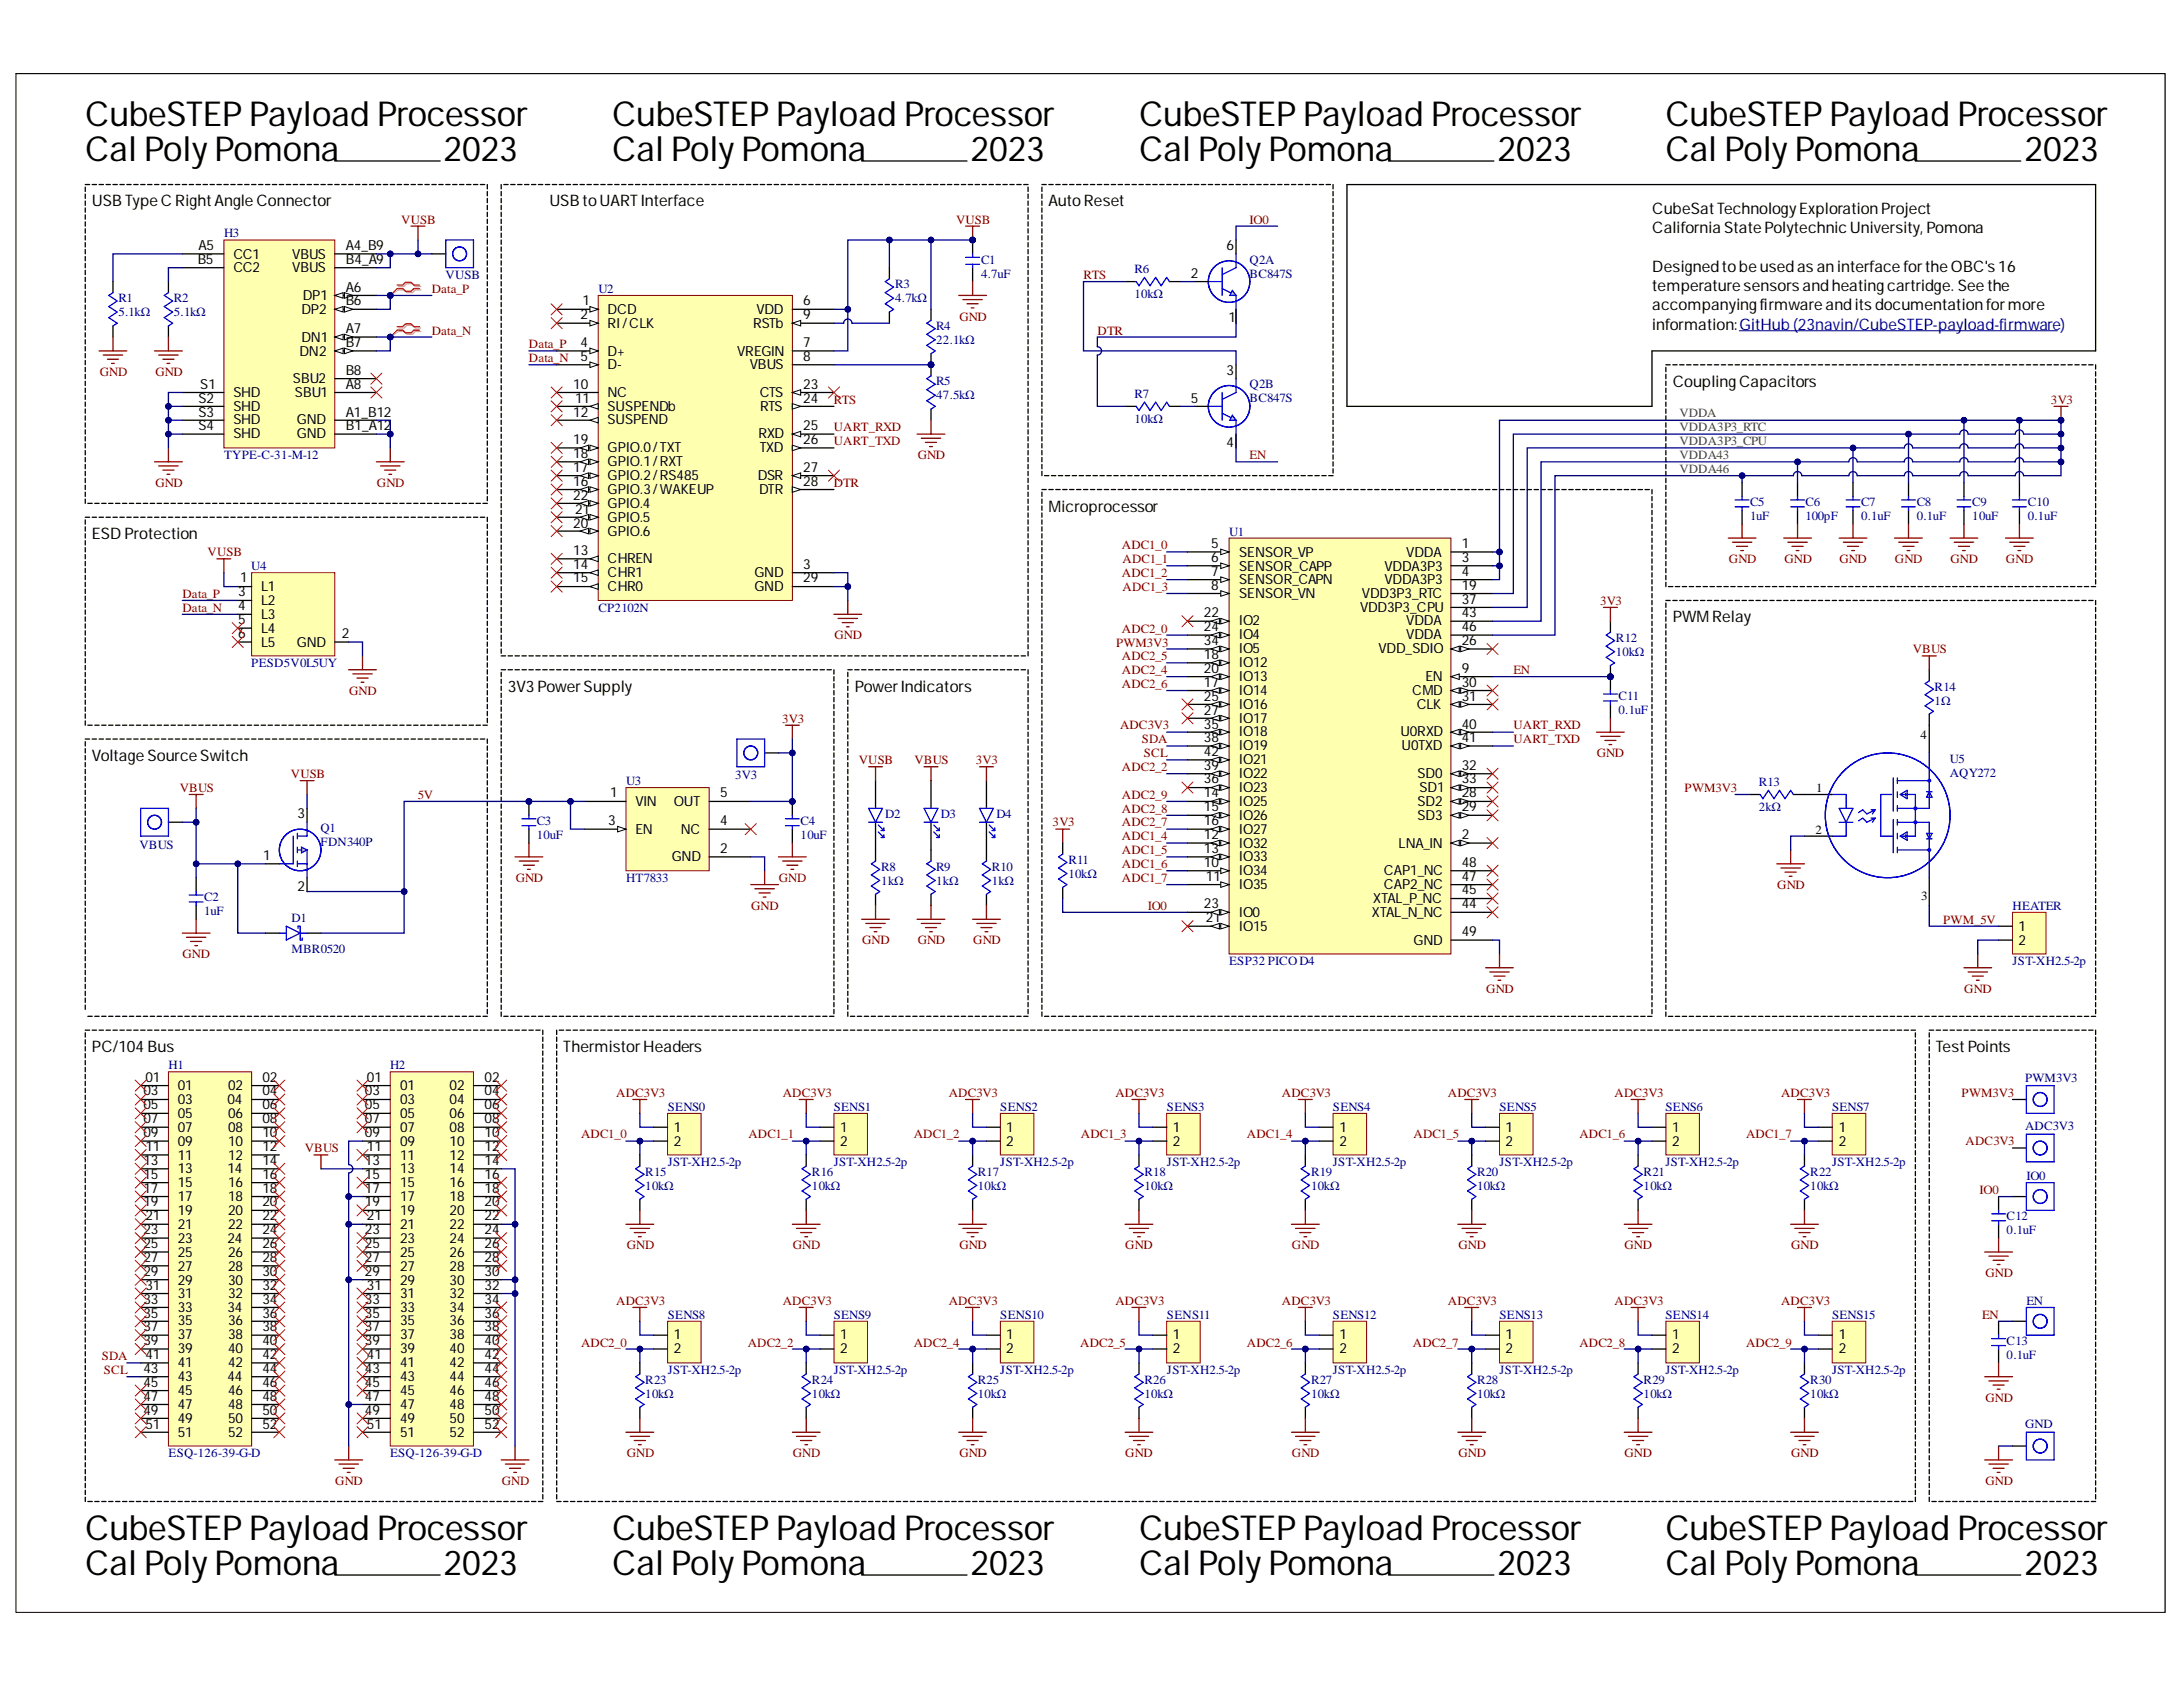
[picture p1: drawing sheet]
<svg xmlns="http://www.w3.org/2000/svg" width="279mm" height="216mm" viewBox="0 0 279 216" stroke-linecap="round" stroke-linejoin="round" font-family="sans-serif">
<defs><g id="words">
<g font-size="4.4">
<text x="10.9" y="16.2">CubeSTEP Payload Processor</text>
<text x="78.4" y="16.2">CubeSTEP Payload Processor</text>
<text x="145.8" y="16.2">CubeSTEP Payload Processor</text>
<text x="213.2" y="16.2">CubeSTEP Payload Processor</text>
<text x="10.9" y="20.7">Cal Poly Pomona</text>
<text x="56.8" y="20.7">2023</text>
<text x="78.4" y="20.7">Cal Poly Pomona</text>
<text x="124.2" y="20.7">2023</text>
<text x="145.8" y="20.7">Cal Poly Pomona</text>
<text x="191.7" y="20.7">2023</text>
<text x="213.2" y="20.7">Cal Poly Pomona</text>
<text x="259.1" y="20.7">2023</text>
<text x="10.9" y="197.1">CubeSTEP Payload Processor</text>
<text x="78.4" y="197.1">CubeSTEP Payload Processor</text>
<text x="145.8" y="197.1">CubeSTEP Payload Processor</text>
<text x="213.2" y="197.1">CubeSTEP Payload Processor</text>
<text x="10.9" y="201.6">Cal Poly Pomona</text>
<text x="56.8" y="201.6">2023</text>
<text x="78.4" y="201.6">Cal Poly Pomona</text>
<text x="124.2" y="201.6">2023</text>
<text x="145.8" y="201.6">Cal Poly Pomona</text>
<text x="191.7" y="201.6">2023</text>
<text x="213.2" y="201.6">Cal Poly Pomona</text>
<text x="259.1" y="201.6">2023</text>
</g>
<g font-size="2">
<text x="11.8" y="26.4">USB Type C RightAngle Connector</text>
<text x="70.3" y="26.4">USB toUART Interface</text>
<text x="134.2" y="26.4">AutoReset</text>
<text x="211.5" y="27.3">CubeSatTechnologyExplorationProject</text>
<text x="211.5" y="29.8">California State Polytechnic University, Pomona</text>
<text x="211.5" y="34.8">Designedtobe usedas aninterface forthe OBC's 16</text>
<text x="211.5" y="37.2">temperature sensors andheatingcartridge. See the</text>
<text x="211.5" y="39.7">accompanyingfirmware andits documentationformore</text>
<text x="211.5" y="42.2">information:GitHub (23navin/CubeSTEP-payload-firmware)</text>
<text x="214.1" y="49.5">CouplingCapacitors</text>
<text x="134.2" y="65.5">Microprocessor</text>
<text x="11.8" y="69">ESD Protection</text>
<text x="214.1" y="79.6">PWMRelay</text>
<text x="65" y="88.5">3V3 PowerSupply</text>
<text x="109.4" y="88.5">PowerIndicators</text>
<text x="11.8" y="97.4">Voltage Source Switch</text>
<text x="11.8" y="134.6">PC/104 Bus</text>
<text x="72.1" y="134.6">ThermistorHeaders</text>
<text x="247.8" y="134.6">TestPoints</text>
</g>
<g font-size="1.8">
<text x="25.3" y="33.8">B5</text>
<text x="25.4" y="32">A5</text>
<text x="29.9" y="33.1">CC1</text>
<text x="29.9" y="34.9">CC2</text>
<text x="37.4" y="33.1">VBUS</text>
<text x="37.4" y="34.9">VBUS</text>
<text x="44.3" y="32">A4_B9</text>
<text x="44.3" y="33.8">B4_A9</text>
<text x="152.4" y="35.5">2</text>
<text x="157" y="32">6</text>
<text x="38.6" y="40.2">DP2</text>
<text x="38.8" y="38.4">DP1</text>
<text x="44.3" y="37.3">A6</text>
<text x="44.3" y="39.1">B6</text>
<text x="74.3" y="40.9">2</text>
<text x="74.6" y="39.1">1</text>
<text x="77.8" y="40.2">DCD</text>
<text x="77.8" y="42">RI /CLK</text>
<text x="96.4" y="42">RSTb</text>
<text x="96.8" y="40.2">VDD</text>
<text x="102.8" y="39.1">6</text>
<text x="102.8" y="40.9">9</text>
<text x="157.2" y="41.2">1</text>
<text x="38.3" y="45.5">DN2</text>
<text x="38.6" y="43.7">DN1</text>
<text x="44.3" y="42.6">A7</text>
<text x="44.3" y="48">B8</text>
<text x="44.3" y="44.4">B7</text>
<text x="74.3" y="44.4">4</text>
<text x="74.3" y="46.2">5</text>
<text x="77.8" y="45.5">D+</text>
<text x="77.8" y="47.2">D-</text>
<text x="94.4" y="45.5">VREGIN</text>
<text x="96" y="47.2">VBUS</text>
<text x="102.8" y="44.4">7</text>
<text x="102.8" y="46.2">8</text>
<text x="157" y="48">3</text>
<text x="25.4" y="51.5">S2</text>
<text x="25.4" y="53.3">S3</text>
<text x="25.6" y="49.8">S1</text>
<text x="29.9" y="50.8">SHD</text>
<text x="29.9" y="52.5">SHD</text>
<text x="37.5" y="49">SBU2</text>
<text x="37.7" y="50.8">SBU1</text>
<text x="44.3" y="53.3">A1_B12</text>
<text x="44.3" y="49.8">A8</text>
<text x="73.4" y="49.8">10</text>
<text x="73.4" y="53.3">12</text>
<text x="73.6" y="51.5">11</text>
<text x="77.8" y="50.8">NC</text>
<text x="77.8" y="52.5">SUSPENDb</text>
<text x="97.2" y="50.8">CTS</text>
<text x="97.3" y="52.5">RTS</text>
<text x="102.8" y="49.8">23</text>
<text x="102.8" y="51.5">24</text>
<text x="152.4" y="51.5">5</text>
<text x="25.4" y="55.1">S4</text>
<text x="29.9" y="54.3">SHD</text>
<text x="29.9" y="56.1">SHD</text>
<text x="38" y="54.3">GND</text>
<text x="38" y="56.1">GND</text>
<text x="44.3" y="55.1">B1_A12</text>
<text x="73.4" y="58.6">18</text>
<text x="73.4" y="56.9">19</text>
<text x="77.8" y="54.3">SUSPEND</text>
<text x="77.8" y="59.7">GPIO.1/RXT</text>
<text x="77.8" y="57.9">GPIO.0/TXT</text>
<text x="97.1" y="56.1">RXD</text>
<text x="97.2" y="57.9">TXD</text>
<text x="102.8" y="55.1">25</text>
<text x="102.8" y="56.9">26</text>
<text x="157" y="57.2">4</text>
<text x="73.4" y="62.2">16</text>
<text x="73.4" y="60.4">17</text>
<text x="73.4" y="64">22</text>
<text x="73.6" y="65.7">21</text>
<text x="77.8" y="63.2">GPIO.3/WAKEUP</text>
<text x="77.8" y="61.4">GPIO.2/RS485</text>
<text x="77.8" y="65">GPIO.4</text>
<text x="97" y="61.4">DSR</text>
<text x="97.1" y="63.2">DTR</text>
<text x="102.8" y="60.4">27</text>
<text x="102.8" y="62.2">28</text>
<text x="73.4" y="71">13</text>
<text x="73.4" y="67.5">20</text>
<text x="77.8" y="68.5">GPIO.6</text>
<text x="77.8" y="66.8">GPIO.5</text>
<text x="155" y="70.1">5</text>
<text x="155" y="71.9">6</text>
<text x="158.6" y="71.2">SENSOR_VP</text>
<text x="180" y="71.2">VDDA</text>
<text x="187.1" y="70.1">1</text>
<text x="187.1" y="71.9">3</text>
<text x="30.5" y="76.3">3</text>
<text x="30.7" y="74.5">1</text>
<text x="33.4" y="75.6">L1</text>
<text x="33.4" y="77.4">L2</text>
<text x="73.4" y="72.8">14</text>
<text x="73.4" y="74.5">15</text>
<text x="77.8" y="72.1">CHREN</text>
<text x="77.8" y="73.9">CHR1</text>
<text x="77.8" y="75.6">CHR0</text>
<text x="96.6" y="73.9">GND</text>
<text x="96.6" y="75.6">GND</text>
<text x="102.8" y="72.8">3</text>
<text x="102.8" y="74.5">29</text>
<text x="155" y="73.7">7</text>
<text x="155" y="75.5">8</text>
<text x="158.6" y="73">SENSOR_CAPP</text>
<text x="158.6" y="74.8">SENSOR_CAPN</text>
<text x="158.6" y="76.5">SENSOR_VN</text>
<text x="174.3" y="76.5">VDD3P3_RTC</text>
<text x="177.2" y="73">VDDA3P3</text>
<text x="177.2" y="74.8">VDDA3P3</text>
<text x="187.1" y="73.7">4</text>
<text x="187.1" y="75.5">19</text>
<text x="187.1" y="77.2">37</text>
<text x="30.5" y="78.1">4</text>
<text x="30.5" y="79.9">5</text>
<text x="30.5" y="81.6">6</text>
<text x="33.4" y="79.2">L3</text>
<text x="33.4" y="81">L4</text>
<text x="33.4" y="82.7">L5</text>
<text x="38" y="82.7">GND</text>
<text x="43.7" y="81.6">2</text>
<text x="154.1" y="79">22</text>
<text x="154.1" y="80.8">24</text>
<text x="154.1" y="82.6">34</text>
<text x="158.6" y="80">IO2</text>
<text x="158.6" y="81.8">IO4</text>
<text x="158.6" y="83.6">IO5</text>
<text x="174.1" y="78.3">VDD3P3_CPU</text>
<text x="176.4" y="83.6">VDD_SDIO</text>
<text x="180" y="80">VDDA</text>
<text x="180" y="81.8">VDDA</text>
<text x="187.1" y="82.6">26</text>
<text x="187.1" y="79">43</text>
<text x="187.1" y="80.8">46</text>
<text x="154.1" y="87.9">17</text>
<text x="154.1" y="84.4">18</text>
<text x="154.1" y="86.1">20</text>
<text x="154.1" y="89.7">25</text>
<text x="158.6" y="88.9">IO14</text>
<text x="158.6" y="85.4">IO12</text>
<text x="158.6" y="87.1">IO13</text>
<text x="180.8" y="88.9">CMD</text>
<text x="182.4" y="87.1">EN</text>
<text x="187.1" y="86.1">9</text>
<text x="187.1" y="87.9">30</text>
<text x="187.1" y="89.7">31</text>
<text x="154.1" y="91.5">27</text>
<text x="154.1" y="93.2">35</text>
<text x="154.1" y="95">38</text>
<text x="158.6" y="90.7">IO16</text>
<text x="158.6" y="92.5">IO17</text>
<text x="158.6" y="94.3">IO18</text>
<text x="179.2" y="94.3">U0RXD</text>
<text x="181.3" y="90.7">CLK</text>
<text x="187.1" y="93.2">40</text>
<text x="187.1" y="95">41</text>
<text x="154.1" y="100.3">36</text>
<text x="154.1" y="98.6">39</text>
<text x="154.1" y="96.8">42</text>
<text x="158.6" y="101.4">IO23</text>
<text x="158.6" y="96">IO19</text>
<text x="158.6" y="99.6">IO22</text>
<text x="158.6" y="97.8">IO21</text>
<text x="179.4" y="96">U0TXD</text>
<text x="181.4" y="99.6">SD0</text>
<text x="181.7" y="101.4">SD1</text>
<text x="187.1" y="98.6">32</text>
<text x="187.1" y="100.3">33</text>
<text x="38.1" y="104.7">3</text>
<text x="77.9" y="105.6">3</text>
<text x="78.1" y="102">1</text>
<text x="81.3" y="103.1">VIN</text>
<text x="81.3" y="106.7">EN</text>
<text x="86.2" y="103.1">OUT</text>
<text x="87.2" y="106.7">NC</text>
<text x="92.2" y="105.6">4</text>
<text x="92.2" y="102">5</text>
<text x="154.1" y="107.4">12</text>
<text x="154.1" y="102">14</text>
<text x="154.1" y="103.8">15</text>
<text x="154.1" y="105.6">16</text>
<text x="158.6" y="103.1">IO25</text>
<text x="158.6" y="104.9">IO26</text>
<text x="158.6" y="106.7">IO27</text>
<text x="181.4" y="103.1">SD2</text>
<text x="181.4" y="104.9">SD3</text>
<text x="187.1" y="107.4">2</text>
<text x="187.1" y="102">28</text>
<text x="187.1" y="103.8">29</text>
<text x="33.7" y="110.1">1</text>
<text x="38.1" y="114">2</text>
<text x="86" y="110.2">GND</text>
<text x="92.2" y="109.1">2</text>
<text x="154.1" y="110.9">10</text>
<text x="154.1" y="109.1">13</text>
<text x="154.3" y="112.7">11</text>
<text x="158.6" y="112">IO34</text>
<text x="158.6" y="113.8">IO35</text>
<text x="158.6" y="108.5">IO32</text>
<text x="158.6" y="110.2">IO33</text>
<text x="177.1" y="113.8">CAP2_NC</text>
<text x="177.1" y="112">CAP1_NC</text>
<text x="179" y="108.5">LNA_IN</text>
<text x="187.1" y="112.7">47</text>
<text x="187.1" y="110.9">48</text>
<text x="154.1" y="116.3">23</text>
<text x="154.3" y="118">21</text>
<text x="158.6" y="119.1">IO15</text>
<text x="158.6" y="117.4">IO0</text>
<text x="175.6" y="117.4">XTAL_N_NC</text>
<text x="175.8" y="115.6">XTAL_P_NC</text>
<text x="187.1" y="116.3">44</text>
<text x="187.1" y="114.5">45</text>
<text x="187.1" y="119.8">49</text>
<text x="258.3" y="119.1">1</text>
<text x="180.9" y="120.9">GND</text>
<text x="258.3" y="120.9">2</text>
<text x="18.4" y="140.2">03</text>
<text x="18.4" y="142">05</text>
<text x="18.4" y="143.7">07</text>
<text x="18.6" y="138.4">01</text>
<text x="22.8" y="139.5">01</text>
<text x="22.8" y="141.3">03</text>
<text x="22.8" y="143.1">05</text>
<text x="29.1" y="141.3">04</text>
<text x="29.2" y="139.5">02</text>
<text x="29.2" y="143.1">06</text>
<text x="33.6" y="138.4">02</text>
<text x="33.6" y="140.2">04</text>
<text x="33.6" y="142">06</text>
<text x="33.6" y="143.7">08</text>
<text x="46.7" y="140.2">03</text>
<text x="46.7" y="142">05</text>
<text x="46.7" y="143.7">07</text>
<text x="47" y="138.4">01</text>
<text x="51.2" y="139.5">01</text>
<text x="51.2" y="141.3">03</text>
<text x="51.2" y="143.1">05</text>
<text x="57.5" y="139.5">02</text>
<text x="57.5" y="141.3">04</text>
<text x="57.5" y="143.1">06</text>
<text x="62" y="138.4">02</text>
<text x="62" y="140.2">04</text>
<text x="62" y="142">06</text>
<text x="62" y="143.7">08</text>
<text x="18.4" y="145.5">09</text>
<text x="18.4" y="149.1">13</text>
<text x="18.6" y="147.3">11</text>
<text x="22.8" y="144.8">07</text>
<text x="22.8" y="146.6">09</text>
<text x="22.8" y="148.4">11</text>
<text x="29.2" y="144.8">08</text>
<text x="29.2" y="146.6">10</text>
<text x="29.2" y="148.4">12</text>
<text x="33.6" y="145.5">10</text>
<text x="33.6" y="147.3">12</text>
<text x="33.6" y="149.1">14</text>
<text x="46.7" y="145.5">09</text>
<text x="46.7" y="149.1">13</text>
<text x="47" y="147.3">11</text>
<text x="51.2" y="144.8">07</text>
<text x="51.2" y="146.6">09</text>
<text x="51.2" y="148.4">11</text>
<text x="57.5" y="144.8">08</text>
<text x="57.5" y="146.6">10</text>
<text x="57.5" y="148.4">12</text>
<text x="62" y="145.5">10</text>
<text x="62" y="147.3">12</text>
<text x="62" y="149.1">14</text>
<text x="86.2" y="144.8">1</text>
<text x="86.2" y="146.6">2</text>
<text x="107.6" y="144.8">1</text>
<text x="107.6" y="146.6">2</text>
<text x="128.8" y="144.8">1</text>
<text x="128.8" y="146.6">2</text>
<text x="150.1" y="144.8">1</text>
<text x="150.1" y="146.6">2</text>
<text x="171.4" y="144.8">1</text>
<text x="171.4" y="146.6">2</text>
<text x="192.7" y="144.8">1</text>
<text x="192.7" y="146.6">2</text>
<text x="214" y="144.8">1</text>
<text x="214" y="146.6">2</text>
<text x="235.3" y="144.8">1</text>
<text x="235.3" y="146.6">2</text>
<text x="18.4" y="150.9">15</text>
<text x="18.4" y="152.6">17</text>
<text x="18.4" y="154.4">19</text>
<text x="22.8" y="150.2">13</text>
<text x="22.8" y="152">15</text>
<text x="22.8" y="153.7">17</text>
<text x="22.8" y="155.5">19</text>
<text x="29.1" y="150.2">14</text>
<text x="29.2" y="152">16</text>
<text x="29.2" y="153.7">18</text>
<text x="29.2" y="155.5">20</text>
<text x="33.6" y="150.9">16</text>
<text x="33.6" y="152.6">18</text>
<text x="33.6" y="154.4">20</text>
<text x="46.7" y="150.9">15</text>
<text x="46.7" y="152.6">17</text>
<text x="46.7" y="154.4">19</text>
<text x="51.2" y="150.2">13</text>
<text x="51.2" y="152">15</text>
<text x="51.2" y="153.7">17</text>
<text x="51.2" y="155.5">19</text>
<text x="57.5" y="150.2">14</text>
<text x="57.5" y="152">16</text>
<text x="57.5" y="153.7">18</text>
<text x="57.5" y="155.5">20</text>
<text x="62" y="150.9">16</text>
<text x="62" y="152.6">18</text>
<text x="62" y="154.4">20</text>
<text x="18.4" y="158">23</text>
<text x="18.4" y="159.7">25</text>
<text x="18.4" y="161.5">27</text>
<text x="18.6" y="156.2">21</text>
<text x="22.8" y="157.3">21</text>
<text x="22.8" y="159.1">23</text>
<text x="22.8" y="160.8">25</text>
<text x="29.1" y="159.1">24</text>
<text x="29.2" y="157.3">22</text>
<text x="29.2" y="160.8">26</text>
<text x="33.6" y="156.2">22</text>
<text x="33.6" y="158">24</text>
<text x="33.6" y="159.7">26</text>
<text x="33.6" y="161.5">28</text>
<text x="46.7" y="158">23</text>
<text x="46.7" y="159.7">25</text>
<text x="46.7" y="161.5">27</text>
<text x="47" y="156.2">21</text>
<text x="51.2" y="157.3">21</text>
<text x="51.2" y="159.1">23</text>
<text x="51.2" y="160.8">25</text>
<text x="57.5" y="157.3">22</text>
<text x="57.5" y="159.1">24</text>
<text x="57.5" y="160.8">26</text>
<text x="62" y="156.2">22</text>
<text x="62" y="158">24</text>
<text x="62" y="159.7">26</text>
<text x="62" y="161.5">28</text>
<text x="18.4" y="163.3">29</text>
<text x="18.4" y="166.8">33</text>
<text x="18.6" y="165.1">31</text>
<text x="22.8" y="162.6">27</text>
<text x="22.8" y="164.4">29</text>
<text x="22.8" y="166.1">31</text>
<text x="22.8" y="167.9">33</text>
<text x="29.1" y="167.9">34</text>
<text x="29.2" y="162.6">28</text>
<text x="29.2" y="164.4">30</text>
<text x="29.2" y="166.1">32</text>
<text x="33.6" y="163.3">30</text>
<text x="33.6" y="165.1">32</text>
<text x="33.6" y="166.8">34</text>
<text x="46.7" y="163.3">29</text>
<text x="46.7" y="166.8">33</text>
<text x="47" y="165.1">31</text>
<text x="51.2" y="162.6">27</text>
<text x="51.2" y="164.4">29</text>
<text x="51.2" y="166.1">31</text>
<text x="51.2" y="167.9">33</text>
<text x="57.5" y="162.6">28</text>
<text x="57.5" y="164.4">30</text>
<text x="57.5" y="166.1">32</text>
<text x="57.5" y="167.9">34</text>
<text x="62" y="163.3">30</text>
<text x="62" y="165.1">32</text>
<text x="62" y="166.8">34</text>
<text x="18.4" y="168.6">35</text>
<text x="18.4" y="170.4">37</text>
<text x="18.4" y="172.2">39</text>
<text x="18.6" y="173.9">41</text>
<text x="22.8" y="169.6">35</text>
<text x="22.8" y="171.4">37</text>
<text x="22.8" y="173.2">39</text>
<text x="29.2" y="169.6">36</text>
<text x="29.2" y="171.4">38</text>
<text x="29.2" y="173.2">40</text>
<text x="33.6" y="168.6">36</text>
<text x="33.6" y="170.4">38</text>
<text x="33.6" y="172.2">40</text>
<text x="33.6" y="173.9">42</text>
<text x="46.7" y="168.6">35</text>
<text x="46.7" y="170.4">37</text>
<text x="46.7" y="172.2">39</text>
<text x="47" y="173.9">41</text>
<text x="51.2" y="169.6">35</text>
<text x="51.2" y="171.4">37</text>
<text x="51.2" y="173.2">39</text>
<text x="57.5" y="169.6">36</text>
<text x="57.5" y="171.4">38</text>
<text x="57.5" y="173.2">40</text>
<text x="62" y="168.6">36</text>
<text x="62" y="170.4">38</text>
<text x="62" y="172.2">40</text>
<text x="62" y="173.9">42</text>
<text x="86.2" y="171.4">1</text>
<text x="86.2" y="173.2">2</text>
<text x="107.6" y="171.4">1</text>
<text x="107.6" y="173.2">2</text>
<text x="128.8" y="171.4">1</text>
<text x="128.8" y="173.2">2</text>
<text x="150.1" y="171.4">1</text>
<text x="150.1" y="173.2">2</text>
<text x="171.4" y="171.4">1</text>
<text x="171.4" y="173.2">2</text>
<text x="192.7" y="171.4">1</text>
<text x="192.7" y="173.2">2</text>
<text x="214" y="171.4">1</text>
<text x="214" y="173.2">2</text>
<text x="235.3" y="171.4">1</text>
<text x="235.3" y="173.2">2</text>
<text x="18.4" y="175.7">43</text>
<text x="18.4" y="177.5">45</text>
<text x="18.4" y="179.3">47</text>
<text x="22.8" y="175">41</text>
<text x="22.8" y="176.7">43</text>
<text x="22.8" y="178.5">45</text>
<text x="29.1" y="176.7">44</text>
<text x="29.2" y="175">42</text>
<text x="29.2" y="178.5">46</text>
<text x="33.6" y="175.7">44</text>
<text x="33.6" y="177.5">46</text>
<text x="33.6" y="179.3">48</text>
<text x="46.7" y="175.7">43</text>
<text x="46.7" y="177.5">45</text>
<text x="46.7" y="179.3">47</text>
<text x="51.2" y="175">41</text>
<text x="51.2" y="176.7">43</text>
<text x="51.2" y="178.5">45</text>
<text x="57.5" y="175">42</text>
<text x="57.5" y="176.7">44</text>
<text x="57.5" y="178.5">46</text>
<text x="62" y="175.7">44</text>
<text x="62" y="177.5">46</text>
<text x="62" y="179.3">48</text>
<text x="18.4" y="181.1">49</text>
<text x="18.6" y="182.8">51</text>
<text x="22.8" y="180.3">47</text>
<text x="22.8" y="182.1">49</text>
<text x="22.8" y="183.8">51</text>
<text x="29.2" y="180.3">48</text>
<text x="29.2" y="182.1">50</text>
<text x="29.2" y="183.8">52</text>
<text x="33.6" y="181.1">50</text>
<text x="33.6" y="182.8">52</text>
<text x="46.7" y="181.1">49</text>
<text x="47" y="182.8">51</text>
<text x="51.2" y="180.3">47</text>
<text x="51.2" y="182.1">49</text>
<text x="51.2" y="183.8">51</text>
<text x="57.5" y="180.3">48</text>
<text x="57.5" y="182.1">50</text>
<text x="57.5" y="183.8">52</text>
<text x="62" y="181.1">50</text>
<text x="62" y="182.8">52</text>
</g>
<g font-size="1.6" fill="#800000">
<text x="51.4" y="28.6">VUSB</text>
<text x="122.4" y="28.6">VUSB</text>
<text x="159.9" y="28.6">IO0</text>
<text x="138.7" y="35.7">RTS</text>
<text x="55.3" y="37.5">Data_P</text>
<text x="122.8" y="41">GND</text>
<text x="55.3" y="42.8">Data_N</text>
<text x="67.7" y="44.6">Data_P</text>
<text x="67.7" y="46.4">Data_N</text>
<text x="140.5" y="42.8">DTR</text>
<text x="12.8" y="48.1">GND</text>
<text x="19.9" y="48.1">GND</text>
<text x="106.7" y="51.7">RTS</text>
<text x="262.5" y="51.7">3V3</text>
<text x="106.7" y="55.2">UART_RXD</text>
<text x="106.7" y="56.9">UART_TXD</text>
<text x="117.5" y="58.7">GND</text>
<text x="159.9" y="58.7">EN</text>
<text x="19.9" y="62.3">GND</text>
<text x="48.2" y="62.3">GND</text>
<text x="106.7" y="62.3">DTR</text>
<text x="26.6" y="71.2">VUSB</text>
<text x="143.6" y="70.3">ADC1_0</text>
<text x="23.4" y="76.5">Data_P</text>
<text x="143.6" y="73.9">ADC1_2</text>
<text x="143.7" y="72.1">ADC1_1</text>
<text x="143.7" y="75.6">ADC1_3</text>
<text x="204.8" y="77.4">3V3</text>
<text x="221.3" y="72.1">GND</text>
<text x="228.4" y="72.1">GND</text>
<text x="235.4" y="72.1">GND</text>
<text x="242.5" y="72.1">GND</text>
<text x="249.6" y="72.1">GND</text>
<text x="256.7" y="72.1">GND</text>
<text x="23.4" y="78.3">Data_N</text>
<text x="106.8" y="81.8">GND</text>
<text x="142.8" y="82.7">PWM3V3</text>
<text x="143.6" y="81">ADC2_0</text>
<text x="244.8" y="83.6">VBUS</text>
<text x="44.7" y="88.9">GND</text>
<text x="143.6" y="86.2">ADC2_4</text>
<text x="143.6" y="84.4">ADC2_5</text>
<text x="143.6" y="88">ADC2_6</text>
<text x="193.7" y="86.2">EN</text>
<text x="100.1" y="92.5">3V3</text>
<text x="143.3" y="93.3">ADC3V3</text>
<text x="146.1" y="95.1">SDA</text>
<text x="193.7" y="95.1">UART_TXD</text>
<text x="193.7" y="93.3">UART_RXD</text>
<text x="23" y="101.4">VBUS</text>
<text x="37.2" y="99.6">VUSB</text>
<text x="109.9" y="97.8">VUSB</text>
<text x="117" y="97.8">VBUS</text>
<text x="124.9" y="97.8">3V3</text>
<text x="143.6" y="98.7">ADC2_2</text>
<text x="146.4" y="96.9">SCL</text>
<text x="204.4" y="96.9">GND</text>
<text x="215.6" y="101.4">PWM3V3</text>
<text x="53.5" y="102.2">5V</text>
<text x="134.7" y="105.8">3V3</text>
<text x="143.6" y="107.5">ADC1_4</text>
<text x="143.6" y="105.8">ADC2_7</text>
<text x="143.6" y="104">ADC2_8</text>
<text x="143.6" y="102.2">ADC2_9</text>
<text x="66" y="112.9">GND</text>
<text x="99.7" y="112.9">GND</text>
<text x="143.6" y="109.3">ADC1_5</text>
<text x="143.6" y="111.1">ADC1_6</text>
<text x="143.6" y="112.9">ADC1_7</text>
<text x="227.5" y="113.7">GND</text>
<text x="96.1" y="116.4">GND</text>
<text x="146.9" y="116.4">IO0</text>
<text x="248.7" y="118.2">PWM_5V</text>
<text x="23.4" y="122.6">GND</text>
<text x="110.3" y="120.8">GND</text>
<text x="117.5" y="120.8">GND</text>
<text x="124.6" y="120.8">GND</text>
<text x="190.2" y="127.1">GND</text>
<text x="251.4" y="127.1">GND</text>
<text x="78.9" y="140.4">ADC3V3</text>
<text x="100.2" y="140.4">ADC3V3</text>
<text x="121.4" y="140.4">ADC3V3</text>
<text x="142.8" y="140.4">ADC3V3</text>
<text x="164.1" y="140.4">ADC3V3</text>
<text x="185.3" y="140.4">ADC3V3</text>
<text x="206.6" y="140.4">ADC3V3</text>
<text x="228" y="140.4">ADC3V3</text>
<text x="251.1" y="140.4">PWM3V3</text>
<text x="39" y="147.5">VBUS</text>
<text x="74.4" y="145.7">ADC1_0</text>
<text x="95.8" y="145.7">ADC1_1</text>
<text x="116.9" y="145.7">ADC1_2</text>
<text x="138.4" y="145.7">ADC1_3</text>
<text x="159.6" y="145.7">ADC1_4</text>
<text x="180.9" y="145.7">ADC1_5</text>
<text x="202.2" y="145.7">ADC1_6</text>
<text x="223.5" y="145.7">ADC1_7</text>
<text x="251.6" y="146.5">ADC3V3</text>
<text x="253.4" y="152.8">IO0</text>
<text x="80.2" y="159.9">GND</text>
<text x="101.5" y="159.9">GND</text>
<text x="122.8" y="159.9">GND</text>
<text x="144" y="159.9">GND</text>
<text x="165.3" y="159.9">GND</text>
<text x="186.7" y="159.9">GND</text>
<text x="207.9" y="159.9">GND</text>
<text x="229.2" y="159.9">GND</text>
<text x="78.9" y="167">ADC3V3</text>
<text x="100.2" y="167">ADC3V3</text>
<text x="121.4" y="167">ADC3V3</text>
<text x="142.8" y="167">ADC3V3</text>
<text x="164.1" y="167">ADC3V3</text>
<text x="185.3" y="167">ADC3V3</text>
<text x="206.6" y="167">ADC3V3</text>
<text x="228" y="167">ADC3V3</text>
<text x="254.1" y="163.5">GND</text>
<text x="74.4" y="172.3">ADC2_0</text>
<text x="95.7" y="172.3">ADC2_2</text>
<text x="116.9" y="172.3">ADC2_4</text>
<text x="138.3" y="172.3">ADC2_5</text>
<text x="159.6" y="172.3">ADC2_6</text>
<text x="180.8" y="172.3">ADC2_7</text>
<text x="202.2" y="172.3">ADC2_8</text>
<text x="223.5" y="172.3">ADC2_9</text>
<text x="253.7" y="168.8">EN</text>
<text x="13" y="174">SDA</text>
<text x="13.3" y="175.8">SCL</text>
<text x="254.1" y="179.4">GND</text>
<text x="42.9" y="190">GND</text>
<text x="64.2" y="190">GND</text>
<text x="80.2" y="186.5">GND</text>
<text x="101.5" y="186.5">GND</text>
<text x="122.8" y="186.5">GND</text>
<text x="144" y="186.5">GND</text>
<text x="165.3" y="186.5">GND</text>
<text x="186.7" y="186.5">GND</text>
<text x="207.9" y="186.5">GND</text>
<text x="229.2" y="186.5">GND</text>
<text x="254.1" y="190">GND</text>
</g>
<g font-size="1.6" fill="#000080">
<text x="28.7" y="30.4">H3</text>
<text x="57" y="35.7">VUSB</text>
<text x="125.6" y="33.8">C1</text>
<text x="125.6" y="35.5">4.7uF</text>
<text x="145.2" y="34.9">R6</text>
<text x="159.9" y="33.8">Q2A</text>
<text x="159.9" y="35.5">BC847S</text>
<text x="15.1" y="38.7">R1</text>
<text x="15.1" y="40.4">5.1kΩ</text>
<text x="22.3" y="38.7">R2</text>
<text x="22.3" y="40.4">5.1kΩ</text>
<text x="76.6" y="37.5">U2</text>
<text x="114.6" y="36.9">R3</text>
<text x="114.6" y="38.7">4.7kΩ</text>
<text x="145.2" y="38.2">10kΩ</text>
<text x="119.8" y="42.2">R4</text>
<text x="119.8" y="44">22.1kΩ</text>
<text x="119.8" y="49.3">R5</text>
<text x="119.8" y="51.1">47.5kΩ</text>
<text x="145.2" y="50.9">R7</text>
<text x="159.9" y="49.7">Q2B</text>
<text x="159.9" y="51.4">BC847S</text>
<text x="28.7" y="58.7">TYPE-C-31-M-12</text>
<text x="145.2" y="54.2">10kΩ</text>
<text x="224" y="64.8">C5</text>
<text x="231.1" y="64.8">C6</text>
<text x="238.2" y="64.8">C7</text>
<text x="245.3" y="64.8">C8</text>
<text x="252.4" y="64.8">C9</text>
<text x="259.5" y="64.8">C10</text>
<text x="157.3" y="68.5">U1</text>
<text x="224" y="66.6">1uF</text>
<text x="231.1" y="66.6">100pF</text>
<text x="238.2" y="66.6">0.1uF</text>
<text x="245.3" y="66.6">0.1uF</text>
<text x="252.4" y="66.6">10uF</text>
<text x="259.5" y="66.6">0.1uF</text>
<text x="32.2" y="72.9">U4</text>
<text x="76.6" y="78.3">CP2102N</text>
<text x="206.8" y="82.2">R12</text>
<text x="206.8" y="83.9">10kΩ</text>
<text x="32.2" y="85.4">PESD5V0L5UY</text>
<text x="207.2" y="89.6">C11</text>
<text x="247.6" y="88.4">R14</text>
<text x="207.2" y="91.4">0.1uF</text>
<text x="247.6" y="90.2">1Ω</text>
<text x="80.1" y="100.4">U3</text>
<text x="94.1" y="99.8">3V3</text>
<text x="225.1" y="100.6">R13</text>
<text x="249.5" y="97.6">U5</text>
<text x="249.5" y="99.4">AQY272</text>
<text x="41" y="106.5">Q1</text>
<text x="68.7" y="105.6">C3</text>
<text x="68.7" y="107.4">10uF</text>
<text x="102.5" y="105.6">C4</text>
<text x="102.5" y="107.4">10uF</text>
<text x="113.3" y="104.7">D2</text>
<text x="120.4" y="104.7">D3</text>
<text x="127.5" y="104.7">D4</text>
<text x="225.1" y="103.8">2kΩ</text>
<text x="17.9" y="108.6">VBUS</text>
<text x="41" y="108.2">FDN340P</text>
<text x="80.1" y="112.9">HT7833</text>
<text x="112.8" y="111.4">R8</text>
<text x="112.8" y="113.2">1kΩ</text>
<text x="119.8" y="111.4">R9</text>
<text x="119.8" y="113.2">1kΩ</text>
<text x="126.9" y="111.4">R10</text>
<text x="126.9" y="113.2">1kΩ</text>
<text x="136.7" y="110.6">R11</text>
<text x="136.7" y="112.4">10kΩ</text>
<text x="26.1" y="115.3">C2</text>
<text x="26.1" y="117.1">1uF</text>
<text x="37.3" y="118">D1</text>
<text x="257.6" y="116.4">HEATER</text>
<text x="37.3" y="121.9">MBR0520</text>
<text x="157.3" y="123.5">ESP32 PICO D4</text>
<text x="257.6" y="123.5">JST-XH2.5-2p</text>
<text x="21.6" y="136.8">H1</text>
<text x="49.9" y="136.8">H2</text>
<text x="85.5" y="142.1">SENS0</text>
<text x="106.7" y="142.1">SENS1</text>
<text x="128" y="142.1">SENS2</text>
<text x="149.4" y="142.1">SENS3</text>
<text x="170.6" y="142.1">SENS4</text>
<text x="191.9" y="142.1">SENS5</text>
<text x="213.2" y="142.1">SENS6</text>
<text x="234.5" y="142.1">SENS7</text>
<text x="259.2" y="138.4">PWM3V3</text>
<text x="85.5" y="149.2">JST-XH2.5-2p</text>
<text x="106.7" y="149.2">JST-XH2.5-2p</text>
<text x="128" y="149.2">JST-XH2.5-2p</text>
<text x="149.4" y="149.2">JST-XH2.5-2p</text>
<text x="170.6" y="149.2">JST-XH2.5-2p</text>
<text x="191.9" y="149.2">JST-XH2.5-2p</text>
<text x="213.2" y="149.2">JST-XH2.5-2p</text>
<text x="234.5" y="149.2">JST-XH2.5-2p</text>
<text x="259.2" y="144.6">ADC3V3</text>
<text x="82.6" y="150.5">R15</text>
<text x="82.6" y="152.3">10kΩ</text>
<text x="103.9" y="150.5">R16</text>
<text x="103.9" y="152.3">10kΩ</text>
<text x="125.2" y="150.5">R17</text>
<text x="125.2" y="152.3">10kΩ</text>
<text x="146.5" y="150.5">R18</text>
<text x="146.5" y="152.3">10kΩ</text>
<text x="167.8" y="150.5">R19</text>
<text x="167.8" y="152.3">10kΩ</text>
<text x="189" y="150.5">R20</text>
<text x="189" y="152.3">10kΩ</text>
<text x="210.4" y="150.5">R21</text>
<text x="210.4" y="152.3">10kΩ</text>
<text x="231.7" y="150.5">R22</text>
<text x="231.7" y="152.3">10kΩ</text>
<text x="259.4" y="151">IO0</text>
<text x="256.8" y="156.2">C12</text>
<text x="256.8" y="158">0.1uF</text>
<text x="259.4" y="167">EN</text>
<text x="85.5" y="168.8">SENS8</text>
<text x="106.7" y="168.8">SENS9</text>
<text x="128" y="168.8">SENS10</text>
<text x="149.4" y="168.8">SENS11</text>
<text x="170.6" y="168.8">SENS12</text>
<text x="191.9" y="168.8">SENS13</text>
<text x="213.2" y="168.8">SENS14</text>
<text x="234.5" y="168.8">SENS15</text>
<text x="256.8" y="172.1">C13</text>
<text x="256.8" y="173.9">0.1uF</text>
<text x="82.6" y="177.1">R23</text>
<text x="82.6" y="178.9">10kΩ</text>
<text x="85.5" y="175.8">JST-XH2.5-2p</text>
<text x="103.9" y="177.1">R24</text>
<text x="103.9" y="178.9">10kΩ</text>
<text x="106.7" y="175.8">JST-XH2.5-2p</text>
<text x="125.2" y="177.1">R25</text>
<text x="125.2" y="178.9">10kΩ</text>
<text x="128" y="175.8">JST-XH2.5-2p</text>
<text x="146.5" y="177.1">R26</text>
<text x="146.5" y="178.9">10kΩ</text>
<text x="149.4" y="175.8">JST-XH2.5-2p</text>
<text x="167.8" y="177.1">R27</text>
<text x="167.8" y="178.9">10kΩ</text>
<text x="170.6" y="175.8">JST-XH2.5-2p</text>
<text x="189" y="177.1">R28</text>
<text x="189" y="178.9">10kΩ</text>
<text x="191.9" y="175.8">JST-XH2.5-2p</text>
<text x="210.4" y="177.1">R29</text>
<text x="210.4" y="178.9">10kΩ</text>
<text x="213.2" y="175.8">JST-XH2.5-2p</text>
<text x="231.7" y="177.1">R30</text>
<text x="231.7" y="178.9">10kΩ</text>
<text x="234.5" y="175.8">JST-XH2.5-2p</text>
<text x="259.2" y="182.7">GND</text>
<text x="21.6" y="186.5">ESQ-126-39-G-D</text>
<text x="49.9" y="186.5">ESQ-126-39-G-D</text>
</g>
<g font-size="1.6" fill="#434343">
<text x="214.9" y="53.4">VDDA</text>
<text x="214.9" y="55.2">VDDA3P3_RTC</text>
<text x="214.9" y="56.9">VDDA3P3_CPU</text>
<text x="214.9" y="58.7">VDDA43</text>
<text x="214.9" y="60.5">VDDA46</text>
</g>
<g font-size="1.6">
<text x="245.8" y="94.6">4</text>
<text x="232.5" y="101.4">1</text>
<text x="232.4" y="106.7">2</text>
<text x="245.9" y="115.2">3</text>
</g>
</g></defs>
<path d="M2 9.4h275.1v197h-275.1z" fill="none" stroke="#000" stroke-width=".13"/>
<path d="M2 9.4h275.1v197h-275.1z" fill-rule="evenodd" fill="#fff"/>
<path d="M2 9.4h275.1v197h-275.1z" fill="none" stroke="#000" stroke-width=".13"/>
<path d="M28.7 30.7h14.1v26.6h-14.1z" fill-rule="evenodd" fill="#ffffb0"/>
<path d="M28.7 30.7h14.1v26.6h-14.1z" fill="none" stroke="#800000" stroke-width=".13"/>
<path d="M23.3 32.5h5.4M42.8 32.5h5.4M42.8 37.8h5.4M23.3 50.2h5.4M23.3 52h5.4M23.3 53.8h5.4M23.3 55.6h5.4M42.8 53.8h5.4" fill="none" stroke="#000" stroke-width=".17"/>
<path d="M42.8 37.8l1.1-.3v.7z" fill="#f8fcff"/>
<path d="M42.8 37.8l1.1-.3v.7z" fill="none" stroke="#000" stroke-width=".13"/>
<path d="M44.1 37.5l1.1 .3-1.1 .4z" fill="#f8fcff"/>
<path d="M44.1 37.5l1.1 .3-1.1 .4z" fill="none" stroke="#000" stroke-width=".13"/>
<path d="M42.8 43.1h5.4" fill="none" stroke="#000" stroke-width=".17"/>
<path d="M42.8 43.1l1.1-.3v.7z" fill="#f8fcff"/>
<path d="M42.8 43.1l1.1-.3v.7z" fill="none" stroke="#000" stroke-width=".13"/>
<path d="M44.1 42.8l1.1 .3-1.1 .4z" fill="#f8fcff"/>
<path d="M44.1 42.8l1.1 .3-1.1 .4z" fill="none" stroke="#000" stroke-width=".13"/>
<path d="M42.8 50.2h5.4M42.8 48.5h5.4M42.8 44.9h5.4" fill="none" stroke="#000" stroke-width=".17"/>
<path d="M42.8 44.9l1.1-.3v.7z" fill="#f8fcff"/>
<path d="M42.8 44.9l1.1-.3v.7z" fill="none" stroke="#000" stroke-width=".13"/>
<path d="M44.1 44.6l1.1 .3-1.1 .4z" fill="#f8fcff"/>
<path d="M44.1 44.6l1.1 .3-1.1 .4z" fill="none" stroke="#000" stroke-width=".13"/>
<path d="M42.8 39.6h5.4" fill="none" stroke="#000" stroke-width=".17"/>
<path d="M42.8 39.6l1.1-.4v.7z" fill="#f8fcff"/>
<path d="M42.8 39.6l1.1-.4v.7z" fill="none" stroke="#000" stroke-width=".13"/>
<path d="M44.1 39.2l1.1 .4-1.1 .3z" fill="#f8fcff"/>
<path d="M44.1 39.2l1.1 .4-1.1 .3z" fill="none" stroke="#000" stroke-width=".13"/>
<path d="M14.5 36v1.5M21.6 36v1.5M23.3 34.3h5.4M42.8 34.3h5.4M14.5 41.7v1.4M21.6 41.7v1.4M42.8 55.6h5.4" fill="none" stroke="#000" stroke-width=".17"/>
<path d="M14.5 37.5l-.6 .3 1.1 .7-1.1 .7 1.1 .7-1.1 .7 1.1 .8-.5 .3M21.6 37.5l-.6 .3 1.1 .7-1.1 .7 1.1 .7-1.1 .7 1.1 .8-.5 .3" fill="none" stroke="#00f" stroke-width=".17"/>
<g fill="none" stroke="#800000" stroke-width=".17">
<path d="M52.6 28.9h1.8M53.5 28.9v1.8M12.7 44.9h3.5M13.2 45.4h2.5M13.8 46h1.4M14.3 46.5h.3M14.5 43.1v1.8M19.8 44.9h3.5M19.8 59.1h3.5M20.3 45.4h2.5M20.3 59.6h2.5M20.8 46h1.5"/>
<path d="M21.4 46.5h.3M21.6 43.1v1.8M21.6 57.3v1.8M20.8 60.2h1.5M21.4 60.7h.3"/>
</g>
<path d="M51 36.7h.7l.4-.4h.7l.3 .4h.8M51 37.1h.7l.4 .4h.7l.3-.4h.8" fill="none" stroke="#d0a3a3" stroke-width=".17"/>
<path d="M51 37.1l-1.1 .7" fill="none" stroke="#d0a3a3" stroke-width=".13"/>
<path d="M50.8 36.5h.7l.4-.4h.7l.4 .4h.7M50.8 36.9h.7l.4 .4h.7l.4-.4h.7" fill="none" stroke="#f00" stroke-width=".17"/>
<path d="M50.8 36.9l-.9 .9" fill="none" stroke="#f00" stroke-width=".13"/>
<circle cx="50" cy="37.8" r=".36" fill="#000080"/>
<circle cx="50" cy="37.8" r=".36" fill="none" stroke="#000080" stroke-width=".13"/>
<path d="M51 42h.7l.4-.4h.7l.3 .4h.8M51 42.4h.7l.4 .4h.7l.3-.4h.8" fill="none" stroke="#d0a3a3" stroke-width=".17"/>
<path d="M51 42.4l-1.1 .7" fill="none" stroke="#d0a3a3" stroke-width=".13"/>
<path d="M50.8 41.8h.7l.4-.4h.7l.4 .4h.7M50.8 42.2h.7l.4 .4h.7l.4-.4h.7" fill="none" stroke="#f00" stroke-width=".17"/>
<path d="M50.8 42.2l-.9 .9" fill="none" stroke="#f00" stroke-width=".13"/>
<circle cx="49.9" cy="43.1" r=".36" fill="#000080"/>
<circle cx="49.9" cy="43.1" r=".36" fill="none" stroke="#000080" stroke-width=".13"/>
<path d="M47.5 47.7l1.4 1.5M47.5 49.5l1.4 1.4M48.9 47.7l-1.4 1.5M48.9 49.5l-1.4 1.4" fill="none" stroke="#f00" stroke-width=".13"/>
<path d="M48.2 59.1h3.5M48.7 59.6h2.5M49.9 57.3v1.8M49.2 60.2h1.5M49.8 60.7h.3" fill="none" stroke="#800000" stroke-width=".17"/>
<path d="M76.6 37.8h24.8v39h-24.8z" fill-rule="evenodd" fill="#ffffb0"/>
<path d="M76.6 37.8h24.8v39h-24.8z" fill="none" stroke="#800000" stroke-width=".13"/>
<path d="M71.2 39.6h5.4" fill="none" stroke="#000" stroke-width=".17"/>
<path d="M75.5 39.2l1.1 .4-1.1 .3z" fill="#f8fcff"/>
<path d="M75.5 39.2l1.1 .4-1.1 .3z" fill="none" stroke="#000" stroke-width=".13"/>
<path d="M71.2 41.4h5.4" fill="none" stroke="#000" stroke-width=".17"/>
<path d="M75.5 41l1.1 .4-1.1 .3z" fill="#f8fcff"/>
<path d="M75.5 41l1.1 .4-1.1 .3z" fill="none" stroke="#000" stroke-width=".13"/>
<path d="M71.2 44.9h5.4M101.4 73.3h5.3" fill="none" stroke="#000" stroke-width=".17"/>
<path d="M75.5 44.6l1.1 .3-1.1 .4z" fill="#f8fcff"/>
<path d="M75.5 44.6l1.1 .3-1.1 .4z" fill="none" stroke="#000" stroke-width=".13"/>
<path d="M71.2 46.7h5.4" fill="none" stroke="#000" stroke-width=".17"/>
<path d="M75.5 46.3l1.1 .4-1.1 .3z" fill="#f8fcff"/>
<path d="M75.5 46.3l1.1 .4-1.1 .3z" fill="none" stroke="#000" stroke-width=".13"/>
<path d="M101.4 39.6h5.3M101.4 44.9h5.3M101.4 46.7h5.3M101.4 41.4h5.3" fill="none" stroke="#000" stroke-width=".17"/>
<path d="M101.4 41.4l1.1-.4v.7z" fill="#f8fcff"/>
<path d="M101.4 41.4l1.1-.4v.7z" fill="none" stroke="#000" stroke-width=".13"/>
<path d="M71.2 50.2h5.4M71.2 52h5.4" fill="none" stroke="#000" stroke-width=".17"/>
<path d="M75.5 52l1.1-.3v.7z" fill="#f8fcff"/>
<path d="M75.5 52l1.1-.3v.7z" fill="none" stroke="#000" stroke-width=".13"/>
<path d="M71.2 53.8h5.4" fill="none" stroke="#000" stroke-width=".17"/>
<path d="M75.5 53.8l1.1-.4v.7z" fill="#f8fcff"/>
<path d="M75.5 53.8l1.1-.4v.7z" fill="none" stroke="#000" stroke-width=".13"/>
<path d="M71.2 71.5h5.4" fill="none" stroke="#000" stroke-width=".17"/>
<path d="M75.5 71.5l1.1-.3v.7z" fill="#f8fcff"/>
<path d="M75.5 71.5l1.1-.3v.7z" fill="none" stroke="#000" stroke-width=".13"/>
<path d="M71.2 73.3h5.4" fill="none" stroke="#000" stroke-width=".17"/>
<path d="M75.5 73.3l1.1-.4v.7z" fill="#f8fcff"/>
<path d="M75.5 73.3l1.1-.4v.7z" fill="none" stroke="#000" stroke-width=".13"/>
<path d="M71.2 75.1h5.4" fill="none" stroke="#000" stroke-width=".17"/>
<path d="M75.5 75.1l1.1-.4v.7z" fill="#f8fcff"/>
<path d="M75.5 75.1l1.1-.4v.7z" fill="none" stroke="#000" stroke-width=".13"/>
<path d="M71.2 62.7h5.4" fill="none" stroke="#000" stroke-width=".17"/>
<path d="M75.5 62.3l1.1 .4-1.1 .3z" fill="#f8fcff"/>
<path d="M75.5 62.3l1.1 .4-1.1 .3z" fill="none" stroke="#000" stroke-width=".13"/>
<path d="M74.3 62.7l1-.4v.7z" fill="#f8fcff"/>
<path d="M74.3 62.7l1-.4v.7z" fill="none" stroke="#000" stroke-width=".13"/>
<path d="M71.2 60.9h5.4" fill="none" stroke="#000" stroke-width=".17"/>
<path d="M75.5 60.5l1.1 .4-1.1 .3z" fill="#f8fcff"/>
<path d="M75.5 60.5l1.1 .4-1.1 .3z" fill="none" stroke="#000" stroke-width=".13"/>
<path d="M74.3 60.9l1-.4v.7z" fill="#f8fcff"/>
<path d="M74.3 60.9l1-.4v.7z" fill="none" stroke="#000" stroke-width=".13"/>
<path d="M71.2 59.1h5.4" fill="none" stroke="#000" stroke-width=".17"/>
<path d="M75.5 58.7l1.1 .4-1.1 .4z" fill="#f8fcff"/>
<path d="M75.5 58.7l1.1 .4-1.1 .4z" fill="none" stroke="#000" stroke-width=".13"/>
<path d="M74.3 59.1l1-.4v.8z" fill="#f8fcff"/>
<path d="M74.3 59.1l1-.4v.8z" fill="none" stroke="#000" stroke-width=".13"/>
<path d="M71.2 57.3h5.4" fill="none" stroke="#000" stroke-width=".17"/>
<path d="M75.5 57l1.1 .3-1.1 .4z" fill="#f8fcff"/>
<path d="M75.5 57l1.1 .3-1.1 .4z" fill="none" stroke="#000" stroke-width=".13"/>
<path d="M74.3 57.3l1-.3v.7z" fill="#f8fcff"/>
<path d="M74.3 57.3l1-.3v.7z" fill="none" stroke="#000" stroke-width=".13"/>
<path d="M71.2 68h5.4" fill="none" stroke="#000" stroke-width=".17"/>
<path d="M75.5 67.6l1.1 .4-1.1 .3z" fill="#f8fcff"/>
<path d="M75.5 67.6l1.1 .4-1.1 .3z" fill="none" stroke="#000" stroke-width=".13"/>
<path d="M74.3 68l1-.4v.7z" fill="#f8fcff"/>
<path d="M74.3 68l1-.4v.7z" fill="none" stroke="#000" stroke-width=".13"/>
<path d="M71.2 66.2h5.4" fill="none" stroke="#000" stroke-width=".17"/>
<path d="M75.5 65.8l1.1 .4-1.1 .4z" fill="#f8fcff"/>
<path d="M75.5 65.8l1.1 .4-1.1 .4z" fill="none" stroke="#000" stroke-width=".13"/>
<path d="M74.3 66.2l1-.4v.8z" fill="#f8fcff"/>
<path d="M74.3 66.2l1-.4v.8z" fill="none" stroke="#000" stroke-width=".13"/>
<path d="M71.2 64.4h5.4" fill="none" stroke="#000" stroke-width=".17"/>
<path d="M75.5 64.1l1.1 .3-1.1 .4z" fill="#f8fcff"/>
<path d="M75.5 64.1l1.1 .3-1.1 .4z" fill="none" stroke="#000" stroke-width=".13"/>
<path d="M74.3 64.4l1-.3v.7z" fill="#f8fcff"/>
<path d="M74.3 64.4l1-.3v.7z" fill="none" stroke="#000" stroke-width=".13"/>
<path d="M101.4 50.2h5.3" fill="none" stroke="#000" stroke-width=".17"/>
<path d="M101.4 50.2l1.1-.3v.7z" fill="#f8fcff"/>
<path d="M101.4 50.2l1.1-.3v.7z" fill="none" stroke="#000" stroke-width=".13"/>
<path d="M101.4 52h5.3" fill="none" stroke="#000" stroke-width=".17"/>
<path d="M101.4 51.7l1.1 .3-1.1 .4z" fill="#f8fcff"/>
<path d="M101.4 51.7l1.1 .3-1.1 .4z" fill="none" stroke="#000" stroke-width=".13"/>
<path d="M101.4 55.6h5.3" fill="none" stroke="#000" stroke-width=".17"/>
<path d="M101.4 55.6l1.1-.4v.7z" fill="#f8fcff"/>
<path d="M101.4 55.6l1.1-.4v.7z" fill="none" stroke="#000" stroke-width=".13"/>
<path d="M101.4 57.3h5.3" fill="none" stroke="#000" stroke-width=".17"/>
<path d="M101.4 57l1.1 .3-1.1 .4z" fill="#f8fcff"/>
<path d="M101.4 57l1.1 .3-1.1 .4z" fill="none" stroke="#000" stroke-width=".13"/>
<path d="M101.4 60.9h5.3" fill="none" stroke="#000" stroke-width=".17"/>
<path d="M101.4 60.9l1.1-.4v.7z" fill="#f8fcff"/>
<path d="M101.4 60.9l1.1-.4v.7z" fill="none" stroke="#000" stroke-width=".13"/>
<path d="M101.4 62.7h5.3" fill="none" stroke="#000" stroke-width=".17"/>
<path d="M101.4 62.3l1.1 .4-1.1 .3z" fill="#f8fcff"/>
<path d="M101.4 62.3l1.1 .4-1.1 .3z" fill="none" stroke="#000" stroke-width=".13"/>
<path d="M101.4 75.1h5.3" fill="none" stroke="#000" stroke-width=".17"/>
<g fill="none" stroke="#f00" stroke-width=".13">
<path d="M70.5 38.9l1.5 1.4M72 38.9l-1.5 1.4M70.5 40.6l1.5 1.5M70.5 49.5l1.5 1.4M70.5 51.3l1.5 1.4M70.5 53.1l1.5 1.4M70.5 56.6l1.5 1.4M70.5 58.4l1.5 1.4M72 40.6l-1.5 1.5M72 49.5l-1.5 1.4M72 51.3l-1.5 1.4M72 53.1l-1.5 1.4"/>
<path d="M72 56.6l-1.5 1.4M72 58.4l-1.5 1.4M106 49.5l1.4 1.4M107.4 49.5l-1.4 1.4M70.5 60.2l1.5 1.4M70.5 61.9l1.5 1.5M70.5 63.7l1.5 1.4M70.5 65.5l1.5 1.4M70.5 67.3l1.5 1.4M70.5 74.4l1.5 1.4M70.5 72.6l1.5 1.4M70.5 70.8l1.5 1.4"/>
<path d="M72 60.2l-1.5 1.4M72 61.9l-1.5 1.5M72 63.7l-1.5 1.4M72 65.5l-1.5 1.4M72 67.3l-1.5 1.4M72 74.4l-1.5 1.4M72 72.6l-1.5 1.4M72 70.8l-1.5 1.4M106 60.2l1.4 1.4M107.4 60.2l-1.4 1.4"/>
</g>
<path d="M106.7 78.6h3.6M107.3 79.1h2.5M107.8 79.7h1.4M108.5 76.8v1.8M108.3 80.2h.4" fill="none" stroke="#800000" stroke-width=".17"/>
<circle cx="124.5" cy="30.7" r=".36" fill="#000080"/>
<circle cx="124.5" cy="30.7" r=".36" fill="none" stroke="#000080" stroke-width=".13"/>
<path d="M123.6 32.9h1.8M123.6 33.8h1.8" fill="none" stroke="#00f" stroke-width=".17"/>
<path d="M124.5 30.7v1.8" fill="none" stroke="#000" stroke-width=".17"/>
<circle cx="124.5" cy="30.7" r=".36" fill="#000080"/>
<circle cx="124.5" cy="30.7" r=".36" fill="none" stroke="#000080" stroke-width=".13"/>
<path d="M113.8 34.3v1.4M113.8 39.9v1.5M124.5 34.3v1.7" fill="none" stroke="#000" stroke-width=".17"/>
<path d="M113.8 35.7l-.5 .3 1.1 .7-1.1 .8 1.1 .7-1.1 .7 1.1 .7-.6 .3M124.5 32.5v.4M124.5 33.8v.5" fill="none" stroke="#00f" stroke-width=".17"/>
<circle cx="119.2" cy="46.7" r=".35" fill="#000080"/>
<circle cx="119.2" cy="46.7" r=".35" fill="none" stroke="#000080" stroke-width=".13"/>
<path d="M119.2 45.3v1.4" fill="none" stroke="#000" stroke-width=".17"/>
<circle cx="119.2" cy="46.7" r=".35" fill="#000080"/>
<circle cx="119.2" cy="46.7" r=".35" fill="none" stroke="#000080" stroke-width=".13"/>
<path d="M119.2 39.6v1.4" fill="none" stroke="#000" stroke-width=".17"/>
<path d="M119.2 41l-.6 .4 1.1 .7-1.1 .7 1.1 .7-1.1 .7 1.1 .7-.5 .4" fill="none" stroke="#00f" stroke-width=".17"/>
<circle cx="119.2" cy="46.7" r=".35" fill="#000080"/>
<circle cx="119.2" cy="46.7" r=".35" fill="none" stroke="#000080" stroke-width=".13"/>
<path d="M119.2 46.7v1.4M119.2 52.4v1.4" fill="none" stroke="#000" stroke-width=".17"/>
<circle cx="119.2" cy="46.7" r=".35" fill="#000080"/>
<circle cx="119.2" cy="46.7" r=".35" fill="none" stroke="#000080" stroke-width=".13"/>
<path d="M119.2 48.1l-.6 .4 1.1 .7-1.1 .7 1.1 .7-1.1 .7 1.1 .7-.5 .4" fill="none" stroke="#00f" stroke-width=".17"/>
<path d="M122.7 37.8h3.6M123.2 38.3h2.5M123.6 28.9h1.8M123.8 38.9h1.4M124.3 39.4h.4M124.5 28.9v1.8M124.5 36v1.8M117.4 55.6h3.5M117.9 56.1h2.5M118.4 56.6h1.5M119 57.2h.3M119.2 53.8v1.8" fill="none" stroke="#800000" stroke-width=".17"/>
<circle cx="124.5" cy="30.7" r=".36" fill="#000080"/>
<circle cx="124.5" cy="30.7" r=".36" fill="none" stroke="#000080" stroke-width=".13"/>
<path d="M144 36h1.4M149.7 36h1.4M144 52h1.4M149.7 52h1.4" fill="none" stroke="#000" stroke-width=".17"/>
<g fill="none" stroke="#00f" stroke-width=".17">
<path d="M145.4 36l.4 .6 .7-1.1 .7 1.1 .7-1.1 .7 1.1 .7-1.1 .4 .5M145.4 52l.4 .5 .7-1 .7 1 .7-1 .7 1 .7-1 .4 .5M154.7 52h1.7M156.4 52.9l1.8 .9v3.5M156.4 50.2v3.6M158.2 48.5v1.7l-1.8 .9"/>
<circle cx="157.3" cy="52" r="2.66"/>
</g>
<path d="M157.7 53.1l.5 .7h-.8z" fill="#c0c0c0"/>
<g fill="none" stroke="#00f" stroke-width=".17">
<path d="M154.7 36h1.7M156.4 36.9l1.8 .9v3.6M156.4 34.3v3.5M158.2 32.5v1.8l-1.8 .8M157.7 53.1l.5 .7h-.8z"/>
<circle cx="157.3" cy="36" r="2.66"/>
</g>
<path d="M152.9 52h1.8M158.2 46.7v1.8M158.2 55.6v1.7" fill="none" stroke="#000" stroke-width=".17"/>
<path d="M157.7 37.2l.5 .6h-.8z" fill="#c0c0c0"/>
<path d="M157.7 37.2l.5 .6h-.8z" fill="none" stroke="#00f" stroke-width=".17"/>
<path d="M152.9 36h1.8M158.2 30.7v1.8M158.2 39.6v1.8" fill="none" stroke="#000" stroke-width=".17"/>
<path d="M32.2 73.3h10.6v10.6h-10.6z" fill-rule="evenodd" fill="#ffffb0"/>
<path d="M32.2 73.3h10.6v10.6h-10.6z" fill="none" stroke="#800000" stroke-width=".13"/>
<g fill="none" stroke="#000" stroke-width=".17">
<path d="M10.9 24v.5M10.9 24.8v.6M10.9 25.7v.6M10.9 26.6v.6M10.9 27.5v.6M10.9 28.4v.5M10.9 29.3v.5M10.9 30.2v.5M10.9 31v.6M10.9 31.9v.6M10.9 32.8v.6M10.9 33.7v.6"/>
<path d="M10.9 34.6v.5M10.9 35.5v.5M10.9 36.4v.5M10.9 37.3v.5M10.9 38.1v.6M10.9 39v.6M10.9 39.9v.6M10.9 23.6h.6M11.8 23.6h.5M12.7 23.6h.5M13.6 23.6h.5M14.5 23.6h.5"/>
<path d="M15.3 23.6h.6M16.2 23.6h.6M17.1 23.6h.6M18 23.6h.6M18.9 23.6h.6M19.8 23.6h.5M20.7 23.6h.5M21.6 23.6h.5M22.4 23.6h.6M23.3 23.6h.6M24.2 23.6h.6M25.1 23.6h.6"/>
<path d="M26 23.6h.5M26.9 23.6h.5M27.8 23.6h.5M28.7 23.6h.5M29.5 23.6h.6M30.4 23.6h.6M31.3 23.6h.6M32.2 23.6h.6M33.1 23.6h.5M34 23.6h.5M34.9 23.6h.5M35.8 23.6h.5"/>
<path d="M36.6 23.6h.6M37.5 23.6h.6M38.4 23.6h.6M39.3 23.6h.6M40.2 23.6h.5M41.1 23.6h.5M42 23.6h.5M42.8 23.6h.6M43.7 23.6h.6M44.6 23.6h.6M45.5 23.6h.6M46.4 23.6h.6"/>
<path d="M47.3 23.6h.5M48.2 23.6h.5M49.1 23.6h.5M49.9 23.6h.6M50.8 23.6h.6M51.7 23.6h.6M52.6 23.6h.6M53.5 23.6h.6M54.4 23.6h.5M55.3 23.6h.5M56.2 23.6h.5M57.1 23.6h.5"/>
<path d="M57.9 23.6h.6M58.8 23.6h.6M59.7 23.6h.6M60.6 23.6h.5M61.5 23.6h.5M62.4 23.6v.6M62.4 24.5v.6M62.4 25.4v.5M62.4 26.3v.5M62.4 27.2v.5M62.4 28.1v.5M62.4 28.9v.6"/>
<path d="M62.4 29.8v.6M62.4 30.7v.6M62.4 31.6v.6M62.4 32.5v.5M62.4 33.4v.5M62.4 34.3v.5M62.4 35.1v.6M62.4 36v.6M62.4 36.9v.6M62.4 37.8v.6M62.4 38.7v.6M62.4 39.6v.5"/>
<path d="M64.1 23.6v.6M64.1 24.5v.6M64.1 25.4v.5M64.1 26.3v.5M64.1 27.2v.5M64.1 28.1v.5M64.1 28.9v.6M64.1 29.8v.6M64.1 30.7v.6M64.1 31.6v.6M64.1 32.5v.5M64.1 33.4v.5"/>
<path d="M64.1 34.3v.5M64.1 35.1v.6M64.1 36v.6M64.1 36.9v.6M64.1 37.8v.6M64.1 38.7v.6M64.1 39.6v.5M64.5 23.6h.5M65.4 23.6h.5M66.3 23.6h.5M67.1 23.6h.6M68 23.6h.6"/>
<path d="M68.9 23.6h.6M69.8 23.6h.6M70.7 23.6h.5M71.6 23.6h.5M72.5 23.6h.5M73.4 23.6h.5M74.2 23.6h.6M75.1 23.6h.6M76 23.6h.6M76.9 23.6h.6M77.8 23.6h.5M78.7 23.6h.5"/>
<path d="M79.6 23.6h.5M80.4 23.6h.6M81.3 23.6h.6M82.2 23.6h.6M83.1 23.6h.6M84 23.6h.6M84.9 23.6h.5M85.8 23.6h.5M86.7 23.6h.5M87.5 23.6h.6M88.4 23.6h.6M89.3 23.6h.6"/>
<path d="M90.2 23.6h.6M91.1 23.6h.5M92 23.6h.5M92.9 23.6h.5M93.8 23.6h.5M94.6 23.6h.6M95.5 23.6h.6M96.4 23.6h.6M97.3 23.6h.6M98.2 23.6h.5M99.1 23.6h.5M100 23.6h.5"/>
<path d="M100.9 23.6h.5M101.7 23.6h.6M102.6 23.6h.6M103.5 23.6h.6M104.4 23.6h.6M105.3 23.6h.6M106.2 23.6h.5M107.1 23.6h.5M108 23.6h.5M108.8 23.6h.6M109.7 23.6h.6M110.6 23.6h.6"/>
<path d="M111.5 23.6h.6M112.4 23.6h.5M113.3 23.6h.5M114.2 23.6h.5M115.1 23.6h.5M115.9 23.6h.6M116.8 23.6h.6M117.7 23.6h.6M118.6 23.6h.6M119.5 23.6h.5M120.4 23.6h.5M121.3 23.6h.5"/>
<path d="M122.2 23.6h.5M123 23.6h.6M123.9 23.6h.6M124.8 23.6h.6M125.7 23.6h.6M126.6 23.6h.5M127.5 23.6h.5M128.4 23.6h.5M129.2 23.6h.6M130.1 23.6h.6M131 23.6h.6M131.6 24v.5"/>
<path d="M131.6 24.8v.6M131.6 25.7v.6M131.6 26.6v.6M131.6 27.5v.6M131.6 28.4v.5M131.6 29.3v.5M131.6 30.2v.5M131.6 31v.6M131.6 31.9v.6M131.6 32.8v.6M131.6 33.7v.6M131.6 34.6v.5"/>
<path d="M131.6 35.5v.5M131.6 36.4v.5M131.6 37.3v.5M131.6 38.1v.6M131.6 39v.6M131.6 39.9v.6M133.4 23.6h.5M133.4 24v.5M133.4 24.8v.6M133.4 25.7v.6M133.4 26.6v.6M133.4 27.5v.6"/>
<path d="M133.4 28.4v.5M133.4 29.3v.5M133.4 30.2v.5M133.4 31v.6M133.4 31.9v.6M133.4 32.8v.6M133.4 33.7v.6M133.4 34.6v.5M133.4 35.5v.5M133.4 36.4v.5M133.4 37.3v.5M133.4 38.1v.6"/>
<path d="M133.4 39v.6M133.4 39.9v.6M134.2 23.6h.6M135.1 23.6h.6M136 23.6h.6M136.9 23.6h.6M137.8 23.6h.5M138.7 23.6h.5M139.6 23.6h.5M140.4 23.6h.6M141.3 23.6h.6M142.2 23.6h.6"/>
<path d="M143.1 23.6h.6M144 23.6h.6M144.9 23.6h.5M145.8 23.6h.5M146.7 23.6h.5M147.5 23.6h.6M148.4 23.6h.6M149.3 23.6h.6M150.2 23.6h.6M151.1 23.6h.6M152 23.6h.5M152.9 23.6h.5"/>
<path d="M153.8 23.6h.5M154.7 23.6h.5M155.5 23.6h.6M156.4 23.6h.6M157.3 23.6h.6M158.2 23.6h.5M159.1 23.6h.5M160 23.6h.5M160.9 23.6h.5M161.7 23.6h.6M162.6 23.6h.6M163.5 23.6h.6"/>
<path d="M164.4 23.6h.6M165.3 23.6h.6M166.2 23.6h.5M167.1 23.6h.5M168 23.6h.5M168.8 23.6h.6M169.7 23.6h.6M170.6 23.6v.6M170.6 24.5v.6M170.6 25.4v.5M170.6 26.3v.5M170.6 27.2v.5"/>
<path d="M170.6 28.1v.5M170.6 28.9v.6M170.6 29.8v.6M170.6 30.7v.6M170.6 31.6v.6M170.6 32.5v.5M170.6 33.4v.5M170.6 34.3v.5M170.6 35.1v.6M170.6 36v.6M170.6 36.9v.6M170.6 37.8v.6"/>
<path d="M170.6 38.7v.6M170.6 39.6v.5M10.9 40.8v.6M10.9 41.7v.5M10.9 42.6v.5M10.9 43.5v.5M10.9 44.4v.5M10.9 45.2v.6M10.9 46.1v.6M10.9 47v.6M10.9 47.9v.6M10.9 48.8v.5"/>
<path d="M10.9 49.7v.5M10.9 50.6v.5M10.9 51.5v.5M10.9 52.3v.6M10.9 53.2v.6M10.9 54.1v.6M10.9 55v.6M10.9 55.9v.5M10.9 56.8v.5M10.9 57.7v.5M10.9 58.5v.6M10.9 59.4v.6"/>
<path d="M62.4 40.5v.5M62.4 41.4v.5M62.4 42.2v.6M62.4 43.1v.6M62.4 44v.6M62.4 44.9v.6M62.4 45.8v.5M62.4 46.7v.5M62.4 47.6v.5M62.4 48.5v.5M62.4 49.3v.6M62.4 50.2v.6"/>
<path d="M62.4 51.1v.6M62.4 52v.6M62.4 52.9v.5M62.4 53.8v.5M62.4 54.7v.5M62.4 55.6v.5M62.4 56.4v.6M62.4 57.3v.6M62.4 58.2v.6M62.4 59.1v.6M62.4 60v.5M64.1 40.5v.5"/>
<path d="M64.1 41.4v.5M64.1 42.2v.6M64.1 43.1v.6M64.1 44v.6M64.1 44.9v.6M64.1 45.8v.5M64.1 46.7v.5M64.1 47.6v.5M64.1 48.5v.5M64.1 49.3v.6M64.1 50.2v.6M64.1 51.1v.6"/>
<path d="M64.1 52v.6M64.1 52.9v.5M64.1 53.8v.5M64.1 54.7v.5M64.1 55.6v.5M64.1 56.4v.6M64.1 57.3v.6M64.1 58.2v.6M64.1 59.1v.6M64.1 60v.5M131.6 40.8v.6M131.6 41.7v.5"/>
<path d="M131.6 42.6v.5M131.6 43.5v.5M131.6 44.4v.5M131.6 45.2v.6M131.6 46.1v.6M131.6 47v.6M131.6 47.9v.6M131.6 48.8v.5M131.6 49.7v.5M131.6 50.6v.5M131.6 51.5v.5M131.6 52.3v.6"/>
<path d="M131.6 53.2v.6M131.6 54.1v.6M131.6 55v.6M131.6 55.9v.5M131.6 56.8v.5M131.6 57.7v.5M131.6 58.5v.6M131.6 59.4v.6M133.4 40.8v.6M133.4 41.7v.5M133.4 42.6v.5M133.4 43.5v.5"/>
<path d="M133.4 44.4v.5M133.4 45.2v.6M133.4 46.1v.6M133.4 47v.6M133.4 47.9v.6M133.4 48.8v.5M133.4 49.7v.5M133.4 50.6v.5M133.4 51.5v.5M133.4 52.3v.6M133.4 53.2v.6M133.4 54.1v.6"/>
<path d="M133.4 55v.6M133.4 55.9v.5M133.4 56.8v.5M133.4 57.7v.5M133.4 58.5v.6M133.4 59.4v.6M170.6 40.5v.5M170.6 41.4v.5M170.6 42.2v.6M170.6 43.1v.6M170.6 44v.6M170.6 44.9v.6"/>
<path d="M170.6 45.8v.5M170.6 46.7v.5M170.6 47.6v.5M170.6 48.5v.5M170.6 49.3v.6M170.6 50.2v.6M170.6 51.1v.6M170.6 52v.6M170.6 52.9v.5M170.6 53.8v.5M170.6 54.7v.5M170.6 55.6v.5"/>
<path d="M170.6 56.4v.6M170.6 57.3v.6M170.6 58.2v.6M170.6 59.1v.6M170.6 60v.5M10.9 60.3v.6M10.9 61.2v.6M10.9 62.1v.6M10.9 63v.5M10.9 63.9v.5M10.9 66.5v.6M10.9 67.4v.6"/>
<path d="M10.9 68.3v.6M10.9 69.2v.5M10.9 70.1v.5M10.9 71v.5M10.9 71.9v.5M10.9 72.7v.6M10.9 73.6v.6M10.9 74.5v.6M10.9 75.4v.6M10.9 76.3v.5M10.9 77.2v.5M10.9 78.1v.5"/>
<path d="M10.9 78.9v.6M10.9 79.8v.6M10.9 66.2h.6M11.2 64.4h.6M11.8 66.2h.5M12.1 64.4h.6M12.7 66.2h.5M13 64.4h.6M13.6 66.2h.5M13.9 64.4h.6M14.5 66.2h.5M14.8 64.4h.5"/>
<path d="M15.3 66.2h.6M15.7 64.4h.5M16.2 66.2h.6M16.6 64.4h.5M17.1 66.2h.6M17.5 64.4h.5M18 66.2h.6M18.3 64.4h.6M18.9 66.2h.6M19.2 64.4h.6M19.8 66.2h.5M20.1 64.4h.6"/>
<path d="M20.7 66.2h.5M21 64.4h.6M21.6 66.2h.5M21.9 64.4h.5M22.4 66.2h.6M22.8 64.4h.5M23.3 66.2h.6M23.7 64.4h.5M24.2 66.2h.6M24.6 64.4h.5M25.1 66.2h.6M25.4 64.4h.6"/>
<path d="M26 66.2h.5M26.3 64.4h.6M26.9 66.2h.5M27.2 64.4h.6M27.8 66.2h.5M28.1 64.4h.6M28.7 66.2h.5M29 64.4h.5M29.5 66.2h.6M29.9 64.4h.5M30.4 75.1h1.8M30.4 76.8h1.8"/>
<path d="M30.4 78.6h1.8M30.4 66.2h.6M30.8 64.4h.5M31.3 66.2h.6M31.6 64.4h.6M32.2 66.2h.6M32.5 64.4h.6M33.1 66.2h.5M33.4 64.4h.6M34 66.2h.5M34.3 64.4h.6M34.9 66.2h.5"/>
<path d="M35.2 64.4h.6M35.8 66.2h.5M36.1 64.4h.5M36.6 66.2h.6M37 64.4h.5M37.5 66.2h.6M37.9 64.4h.5M38.4 66.2h.6M38.7 64.4h.6M39.3 66.2h.6M39.6 64.4h.6M40.2 66.2h.5"/>
<path d="M40.5 64.4h.6M41.1 66.2h.5M41.4 64.4h.6M42 66.2h.5M42.3 64.4h.5M42.8 66.2h.6M43.2 64.4h.5M43.7 66.2h.6M44.1 64.4h.5M44.6 66.2h.6M45 64.4h.5M45.5 66.2h.6"/>
<path d="M45.8 64.4h.6M46.4 66.2h.6M46.7 64.4h.6M47.3 66.2h.5M47.6 64.4h.6M48.2 66.2h.5M48.5 64.4h.6M49.1 66.2h.5M49.4 64.4h.5M49.9 66.2h.6M50.3 64.4h.5M50.8 66.2h.6"/>
<path d="M51.2 64.4h.5M51.7 66.2h.6M52.1 64.4h.5M52.6 66.2h.6M52.9 64.4h.6M53.5 66.2h.6M53.8 64.4h.6M54.4 66.2h.5M54.7 64.4h.6M55.3 66.2h.5M55.6 64.4h.6M56.2 66.2h.5"/>
<path d="M56.5 64.4h.6M57.1 66.2h.5M57.4 64.4h.5M57.9 66.2h.6M58.3 64.4h.5M58.8 66.2h.6M59.2 64.4h.5M59.7 66.2h.6M60 64.4h.6M60.6 66.2h.5M60.9 64.4h.6M61.5 66.2h.5"/>
<path d="M61.8 64.4h.6M62.4 60.9v.5M62.4 61.8v.5M62.4 62.7v.5M62.4 63.5v.6M62.4 66.2v.6M62.4 67.1v.5M62.4 68v.5M62.4 68.9v.5M62.4 69.7v.6M62.4 70.6v.6M62.4 71.5v.6"/>
<path d="M62.4 72.4v.6M62.4 73.3v.5M62.4 74.2v.5M62.4 75.1v.5M62.4 76v.5M62.4 76.8v.6M62.4 77.7v.6M62.4 78.6v.6M62.4 79.5v.6M64.1 60.9v.5M64.1 61.8v.5M64.1 62.7v.5"/>
<path d="M64.1 63.5v.6M64.1 64.4v.6M64.1 65.3v.6M64.1 66.2v.6M64.1 67.1v.5M64.1 68v.5M64.1 68.9v.5M64.1 69.7v.6M64.1 70.6v.6M64.1 71.5v.6M64.1 72.4v.6M64.1 73.3v.5"/>
<path d="M64.1 74.2v.5M64.1 75.1v.5M64.1 76v.5M64.1 76.8v.6M64.1 77.7v.6M64.1 78.6v.6M64.1 79.5v.6M131.6 60.3v.6M131.6 61.2v.6M131.6 62.1v.6M131.6 63v.5M131.6 63.9v.5"/>
<path d="M131.6 64.8v.5M131.6 65.6v.6M131.6 66.5v.6M131.6 67.4v.6M131.6 68.3v.6M131.6 69.2v.5M131.6 70.1v.5M131.6 71v.5M131.6 71.9v.5M131.6 72.7v.6M131.6 73.6v.6M131.6 74.5v.6"/>
<path d="M131.6 75.4v.6M131.6 76.3v.5M131.6 77.2v.5M131.6 78.1v.5M131.6 78.9v.6M131.6 79.8v.6M133.4 60.3v.6M133.7 60.9h.5M134.6 60.9h.5M135.5 60.9h.5M136.3 60.9h.6M137.2 60.9h.6"/>
<path d="M138.1 60.9h.6M139 60.9h.6M139.9 60.9h.5M140.8 60.9h.5M141.7 60.9h.5M142.6 60.9h.5M143.4 60.9h.6M144.3 60.9h.6M145.2 60.9h.6M146.1 60.9h.6M147 60.9h.5M147.9 60.9h.5"/>
<path d="M148.8 60.9h.5M149.7 60.9h.5M150.5 60.9h.6M151.4 60.9h.6M152.3 60.9h.6M153.2 60.9h.6M154.1 60.9h.6M155 60.9h.5M155.9 60.9h.5M156.8 60.9h.5M157.6 60.9h.6M158.5 60.9h.6"/>
<path d="M159.4 60.9h.6M160.3 60.9h.6M161.2 60.9h.5M162.1 60.9h.5M163 60.9h.5M163.9 60.9h.5M164.7 60.9h.6M165.6 60.9h.6M166.5 60.9h.6M167.4 60.9h.6M168.3 60.9h.5M169.2 60.9h.5"/>
<path d="M170.1 60.9h.5M10.9 80.7v.6M10.9 81.6v.6M10.9 82.5v.5M10.9 83.4v.5M10.9 84.3v.5M10.9 85.2v.5M10.9 86v.6M10.9 86.9v.6M10.9 87.8v.6M10.9 88.7v.6M10.9 89.6v.5"/>
<path d="M10.9 90.5v.5M10.9 91.4v.5M10.9 92.3v.5M11.2 92.8h.6M12.1 92.8h.6M13 92.8h.6M13.9 92.8h.6M14.8 92.8h.5M15.7 92.8h.5M16.6 92.8h.5M17.5 92.8h.5M18.3 92.8h.6"/>
<path d="M19.2 92.8h.6M20.1 92.8h.6M21 92.8h.6M21.9 92.8h.5M22.8 92.8h.5M23.7 92.8h.5M24.6 92.8h.5M25.4 92.8h.6M26.3 92.8h.6M27.2 92.8h.6M28.1 92.8h.6M29 92.8h.5"/>
<path d="M29.9 92.8h.5M30.4 82.2h1.8M30.4 80.4h1.8M30.8 92.8h.5M31.6 92.8h.6M32.5 92.8h.6M33.4 92.8h.6M34.3 92.8h.6M35.2 92.8h.6M36.1 92.8h.5M37 92.8h.5M37.9 92.8h.5"/>
<path d="M38.7 92.8h.6M39.6 92.8h.6M40.5 92.8h.6M41.4 92.8h.6M42.3 92.8h.5M42.8 82.2h1.8M43.2 92.8h.5M44.1 92.8h.5M45 92.8h.5M45.8 92.8h.6M46.7 92.8h.6M47.6 92.8h.6"/>
<path d="M48.5 92.8h.6M49.4 92.8h.5M50.3 92.8h.5M51.2 92.8h.5M52.1 92.8h.5M52.9 92.8h.6M53.8 92.8h.6M54.7 92.8h.6M55.6 92.8h.6M56.5 92.8h.6M57.4 92.8h.5M58.3 92.8h.5"/>
<path d="M59.2 92.8h.5M60 92.8h.6M60.9 92.8h.6M61.8 92.8h.6M62.4 80.4v.5M62.4 81.3v.5M62.4 82.2v.5M62.4 83v.6M62.4 83.9v.6M62.4 84.8v.6M62.4 85.7v.6M62.4 86.6v.6"/>
<path d="M62.4 87.5v.5M62.4 88.4v.5M62.4 89.3v.5M62.4 90.1v.6M62.4 91v.6M62.4 91.9v.6M64.1 83.9h.6M64.1 80.4v.5M64.1 81.3v.5M64.1 82.2v.5M64.1 83v.6M65 83.9h.6"/>
<path d="M65.9 83.9h.6M66.8 83.9h.6M67.7 83.9h.6M68.6 83.9h.5M69.5 83.9h.5M70.4 83.9h.5M71.2 83.9h.6M72.1 83.9h.6M73 83.9h.6M73.9 83.9h.6M74.8 83.9h.5M75.7 83.9h.5"/>
<path d="M76.6 83.9h.5M77.5 83.9h.5M78.3 83.9h.6M79.2 83.9h.6M80.1 83.9h.6M81 83.9h.6M81.9 83.9h.5M82.8 83.9h.5M83.7 83.9h.5M84.6 83.9h.5M85.4 83.9h.6M86.3 83.9h.6"/>
<path d="M87.2 83.9h.6M88.1 83.9h.6M89 83.9h.5M89.9 83.9h.5M90.8 83.9h.5M91.6 83.9h.6M92.5 83.9h.6M93.4 83.9h.6M94.3 83.9h.6M95.2 83.9h.6M96.1 83.9h.5M97 83.9h.5"/>
<path d="M97.9 83.9h.5M98.7 83.9h.6M99.6 83.9h.6M100.5 83.9h.6M101.4 83.9h.6M102.3 83.9h.6M103.2 83.9h.5M104.1 83.9h.5M105 83.9h.5M105.9 83.9h.5M106.7 83.9h.6M107.6 83.9h.6"/>
<path d="M108.5 83.9h.6M109.4 83.9h.5M110.3 83.9h.5M111.2 83.9h.5M112.1 83.9h.5M112.9 83.9h.6M113.8 83.9h.6M114.7 83.9h.6M115.6 83.9h.6M116.5 83.9h.6M117.4 83.9h.5M118.3 83.9h.5"/>
<path d="M119.2 83.9h.5M120 83.9h.6M120.9 83.9h.6M121.8 83.9h.6M122.7 83.9h.6M123.6 83.9h.5M124.5 83.9h.5M125.4 83.9h.5M126.3 83.9h.5M127.1 83.9h.6M128 83.9h.6M128.9 83.9h.6"/>
<path d="M129.8 83.9h.6M130.7 83.9h.5M131.6 80.7v.6M131.6 81.6v.6M131.6 82.5v.5M131.6 83.4v.5M25.1 112.3v1.8M25.1 115.9v1.7M34 119.4h1.8M39.3 119.4h1.8"/>
</g>
<g fill="none" stroke="#800000" stroke-width=".17">
<path d="M27.8 71.5h1.7M28.7 71.5v1.8M38.4 99.9h1.8M39.3 99.9v1.8M44.6 85.7h3.6M45.2 86.2h2.4M45.7 86.8h1.4M46.2 87.3h.4M46.4 83.9v1.8M23.3 119.4h3.6M23.9 120h2.4M24.2 101.7h1.8"/>
<path d="M25.1 101.7v1.8M25.1 117.6v1.8M24.4 120.5h1.4M24.9 121h.4"/>
</g>
<path d="M29.7 79.7l1.4 1.4M31.1 79.7l-1.4 1.4M29.7 81.5l1.4 1.4M31.1 81.5l-1.4 1.4" fill="none" stroke="#f00" stroke-width=".13"/>
<g fill="none" stroke="#00f" stroke-width=".17">
<path d="M24.2 115.4h1.8M24.2 114.5h1.8M25.1 114.1v.4M25.1 115.4v.5M35.8 119.4h.8M36.6 118.5l1.8 .9-1.8 .9zM37.5 107v3.6h-1.7M38.1 108.8h1.2v3.5M38.1 110.6h1.2M38.1 106.6v.8M38.1 108.4v.7M38.1 110.2v.7"/>
<path d="M38.1 118.8v-.3h.3v1.8h.3v-.3M38.4 119.4h.9M39.3 105.2v1.8h-1.2"/>
<circle cx="38.4" cy="108.8" r="2.66"/>
</g>
<path d="M38.6 108.4l.7 .4-.7 .3z" fill="#c0c0c0"/>
<path d="M38.6 108.4l.7 .4-.7 .3z" fill="none" stroke="#00f" stroke-width=".17"/>
<path d="M34 110.6h1.8M39.3 103.5v1.7M39.3 112.3v1.8" fill="none" stroke="#000" stroke-width=".17"/>
<path d="M80.1 100.8h10.7v10.6h-10.7z" fill-rule="evenodd" fill="#ffffb0"/>
<path d="M80.1 100.8h10.7v10.6h-10.7z" fill="none" stroke="#800000" stroke-width=".13"/>
<path d="M74.8 102.6h5.3M74.8 106.1h5.3M90.8 109.7h5.3" fill="none" stroke="#000" stroke-width=".17"/>
<path d="M79.1 105.8l1 .3-1 .4z" fill="#f8fcff"/>
<path d="M79.1 105.8l1 .3-1 .4z" fill="none" stroke="#000" stroke-width=".13"/>
<path d="M90.8 106.1h5.3M90.8 102.6h5.3" fill="none" stroke="#000" stroke-width=".17"/>
<circle cx="67.7" cy="102.6" r=".35" fill="#000080"/>
<circle cx="67.7" cy="102.6" r=".35" fill="none" stroke="#000080" stroke-width=".13"/>
<path d="M66.8 104.8h1.8M66.8 105.7h1.8" fill="none" stroke="#00f" stroke-width=".17"/>
<path d="M67.7 102.6v1.7" fill="none" stroke="#000" stroke-width=".17"/>
<circle cx="67.7" cy="102.6" r=".35" fill="#000080"/>
<circle cx="67.7" cy="102.6" r=".35" fill="none" stroke="#000080" stroke-width=".13"/>
<path d="M67.7 106.1v1.8" fill="none" stroke="#000" stroke-width=".17"/>
<path d="M67.7 104.3v.5M67.7 105.7v.4" fill="none" stroke="#00f" stroke-width=".17"/>
<path d="M65.9 109.7h3.6M66.5 110.2h2.4M67 110.7h1.4M67.5 111.3h.4M67.7 107.9v1.8M96.1 113.2h3.5M96.6 113.7h2.5M97.2 114.3h1.4M97.7 114.8h.3M97.9 111.4v1.8" fill="none" stroke="#800000" stroke-width=".17"/>
<path d="M95.4 105.4l1.4 1.4M96.8 105.4l-1.4 1.4" fill="none" stroke="#f00" stroke-width=".13"/>
<circle cx="101.4" cy="102.6" r=".35" fill="#000080"/>
<circle cx="101.4" cy="102.6" r=".35" fill="none" stroke="#000080" stroke-width=".13"/>
<path d="M100.5 104.8h1.8M100.5 105.7h1.8" fill="none" stroke="#00f" stroke-width=".17"/>
<path d="M101.4 102.6v1.7" fill="none" stroke="#000" stroke-width=".17"/>
<circle cx="101.4" cy="102.6" r=".35" fill="#000080"/>
<circle cx="101.4" cy="102.6" r=".35" fill="none" stroke="#000080" stroke-width=".13"/>
<g fill="none" stroke="#000" stroke-width=".17">
<path d="M10.9 94.9v.6M10.9 95.8v.6M10.9 96.7v.5M10.9 97.6v.5M10.9 98.5v.5M10.9 99.4v.5M10.9 94.6h.6M11.8 94.6h.5M12.7 94.6h.5M13.6 94.6h.5M14.5 94.6h.5M15.3 94.6h.6"/>
<path d="M16.2 94.6h.6M17.1 94.6h.6M18 94.6h.6M18.9 94.6h.6M19.8 94.6h.5M20.7 94.6h.5M21.6 94.6h.5M22.4 94.6h.6M23.3 94.6h.6M24.2 94.6h.6M25.1 94.6h.6M26 94.6h.5"/>
<path d="M26.9 94.6h.5M27.8 94.6h.5M28.7 94.6h.5M29.5 94.6h.6M30.4 94.6h.6M31.3 94.6h.6M32.2 94.6h.6M33.1 94.6h.5M34 94.6h.5M34.9 94.6h.5M35.8 94.6h.5M36.6 94.6h.6"/>
<path d="M37.5 94.6h.6M38.4 94.6h.6M39.3 94.6h.6M40.2 94.6h.5M41.1 94.6h.5M42 94.6h.5M42.8 94.6h.6M43.7 94.6h.6M44.6 94.6h.6M45.5 94.6h.6M46.4 94.6h.6M47.3 94.6h.5"/>
<path d="M48.2 94.6h.5M49.1 94.6h.5M49.9 94.6h.6M50.8 94.6h.6M51.7 94.6h.6M52.6 94.6h.6M53.5 94.6h.6M54.4 94.6h.5M55.3 94.6h.5M56.2 94.6h.5M57.1 94.6h.5M57.9 94.6h.6"/>
<path d="M58.8 94.6h.6M59.7 94.6h.6M60.6 94.6h.5M61.5 94.6h.5M62.4 94.6v.5M62.4 95.5v.5M62.4 96.4v.5M62.4 97.2v.6M62.4 98.1v.6M62.4 99v.6M62.4 99.9v.6M64.1 86v.6"/>
<path d="M64.1 86.9v.6M64.1 87.8v.6M64.1 88.7v.6M64.1 89.6v.5M64.1 90.5v.5M64.1 91.4v.5M64.1 92.3v.5M64.1 93.1v.6M64.1 94v.6M64.1 94.9v.6M64.1 95.8v.6M64.1 96.7v.5"/>
<path d="M64.1 97.6v.5M64.1 98.5v.5M64.1 99.4v.5M64.1 85.7h.6M65 85.7h.6M65.9 85.7h.6M66.8 85.7h.6M67.7 85.7h.6M68.6 85.7h.5M69.5 85.7h.5M70.4 85.7h.5M71.2 85.7h.6"/>
<path d="M72.1 85.7h.6M73 85.7h.6M73.9 85.7h.6M74.8 85.7h.5M75.7 85.7h.5M76.6 85.7h.5M77.5 85.7h.5M78.3 85.7h.6M79.2 85.7h.6M80.1 85.7h.6M81 85.7h.6M81.9 85.7h.5"/>
<path d="M82.8 85.7h.5M83.7 85.7h.5M84.6 85.7h.5M85.4 85.7h.6M86.3 85.7h.6M87.2 85.7h.6M88.1 85.7h.6M89 85.7h.5M89.9 85.7h.5M90.8 85.7h.5M91.6 85.7h.6M92.5 85.7h.6"/>
<path d="M93.4 85.7h.6M94.3 85.7h.6M95.2 85.7h.6M96.1 85.7h.5M97 85.7h.5M97.9 85.7h.5M98.7 85.7h.6M99.6 85.7h.6M100.5 85.7h.6M101.4 85.7h.6M102.3 85.7h.6M103.2 85.7h.5"/>
<path d="M104.1 85.7h.5M105 85.7h.5M105.9 85.7h.5M106.7 85.7v.6M106.7 86.6v.6M106.7 87.5v.5M106.7 88.4v.5M106.7 89.3v.5M106.7 90.1v.6M106.7 91v.6M106.7 91.9v.6M106.7 92.8v.6"/>
<path d="M106.7 93.7v.5M106.7 94.6v.5M106.7 95.5v.5M106.7 96.4v.5M106.7 97.2v.6M106.7 98.1v.6M106.7 99v.6M106.7 99.9v.6M108.5 85.7h.6M108.5 86v.6M108.5 86.9v.6M108.5 87.8v.6"/>
<path d="M108.5 88.7v.6M108.5 89.6v.5M108.5 90.5v.5M108.5 91.4v.5M108.5 92.3v.5M108.5 93.1v.6M108.5 94v.6M108.5 94.9v.6M108.5 95.8v.6M108.5 96.7v.5M108.5 97.6v.5M108.5 98.5v.5"/>
<path d="M108.5 99.4v.5M109.4 85.7h.5M110.3 85.7h.5M111.2 85.7h.5M112.1 99.9v3.6M112.1 85.7h.5M112.9 85.7h.6M113.8 85.7h.6M114.7 85.7h.6M115.6 85.7h.6M116.5 85.7h.6M117.4 85.7h.5"/>
<path d="M118.3 85.7h.5M119.2 99.9v3.6M119.2 85.7h.5M120 85.7h.6M120.9 85.7h.6M121.8 85.7h.6M122.7 85.7h.6M123.6 85.7h.5M124.5 85.7h.5M125.4 85.7h.5M126.3 99.9v3.6M126.3 85.7h.5"/>
<path d="M127.1 85.7h.6M128 85.7h.6M128.9 85.7h.6M129.8 85.7h.6M130.7 85.7h.5M131.6 85.7v.6M131.6 86.6v.6M131.6 87.5v.5M131.6 88.4v.5M131.6 89.3v.5M131.6 90.1v.6M131.6 91v.6"/>
<path d="M131.6 91.9v.6M131.6 92.8v.6M131.6 93.7v.5M131.6 94.6v.5M131.6 95.5v.5M131.6 96.4v.5M131.6 97.2v.6M131.6 98.1v.6M131.6 99v.6M131.6 99.9v.6M10.9 100.2v.6M10.9 101.1v.6"/>
<path d="M10.9 102v.6M10.9 102.9v.6M10.9 103.8v.5M10.9 104.7v.5M10.9 105.6v.5M10.9 106.4v.6M10.9 107.3v.6M10.9 108.2v.6M10.9 109.1v.6M10.9 110v.6M10.9 110.9v.5M10.9 111.8v.5"/>
<path d="M10.9 112.7v.5M10.9 113.5v.6M10.9 114.4v.6M10.9 115.3v.6M10.9 116.2v.6M10.9 117.1v.5M10.9 118v.5M10.9 118.9v.5M10.9 119.8v.5M62.4 100.8v.6M62.4 101.7v.5M62.4 102.6v.5"/>
<path d="M62.4 103.5v.5M62.4 104.3v.6M62.4 105.2v.6M62.4 106.1v.6M62.4 107v.6M62.4 107.9v.5M62.4 108.8v.5M62.4 109.7v.5M62.4 110.6v.5M62.4 111.4v.6M62.4 112.3v.6M62.4 113.2v.6"/>
<path d="M62.4 114.1v.6M62.4 115v.5M62.4 115.9v.5M62.4 116.8v.5M62.4 117.6v.6M62.4 118.5v.6M62.4 119.4v.6M64.1 100.2v.6M64.1 101.1v.6M64.1 102v.6M64.1 102.9v.6M64.1 103.8v.5"/>
<path d="M64.1 104.7v.5M64.1 105.6v.5M64.1 106.4v.6M64.1 107.3v.6M64.1 108.2v.6M64.1 109.1v.6M64.1 110v.6M64.1 110.9v.5M64.1 111.8v.5M64.1 112.7v.5M64.1 113.5v.6M64.1 114.4v.6"/>
<path d="M64.1 115.3v.6M64.1 116.2v.6M64.1 117.1v.5M64.1 118v.5M64.1 118.9v.5M64.1 119.8v.5M101.4 106.1v1.8M106.7 100.8v.6M106.7 101.7v.5M106.7 102.6v.5M106.7 103.5v.5M106.7 104.3v.6"/>
<path d="M106.7 105.2v.6M106.7 106.1v.6M106.7 107v.6M106.7 107.9v.5M106.7 108.8v.5M106.7 109.7v.5M106.7 110.6v.5M106.7 111.4v.6M106.7 112.3v.6M106.7 113.2v.6M106.7 114.1v.6M106.7 115v.5"/>
<path d="M106.7 115.9v.5M106.7 116.8v.5M106.7 117.6v.6M106.7 118.5v.6M106.7 119.4v.6M108.5 100.2v.6M108.5 101.1v.6M108.5 102v.6M108.5 102.9v.6M108.5 103.8v.5M108.5 104.7v.5M108.5 105.6v.5"/>
<path d="M108.5 106.4v.6M108.5 107.3v.6M108.5 108.2v.6M108.5 109.1v.6M108.5 110v.6M108.5 110.9v.5M108.5 111.8v.5M108.5 112.7v.5M108.5 113.5v.6M108.5 114.4v.6M108.5 115.3v.6M108.5 116.2v.6"/>
<path d="M108.5 117.1v.5M108.5 118v.5M108.5 118.9v.5M108.5 119.8v.5M112.1 105.2v5M112.1 114.5v1.4M119.2 105.2v5M119.2 114.5v1.4M126.3 105.2v5M126.3 114.5v1.4M131.6 100.8v.6M131.6 101.7v.5"/>
<path d="M131.6 102.6v.5M131.6 103.5v.5M131.6 104.3v.6M131.6 105.2v.6M131.6 106.1v.6M131.6 107v.6M131.6 107.9v.5M131.6 108.8v.5M131.6 109.7v.5M131.6 110.6v.5M131.6 111.4v.6M131.6 112.3v.6"/>
<path d="M131.6 113.2v.6M131.6 114.1v.6M131.6 115v.5M131.6 115.9v.5M131.6 116.8v.5M131.6 117.6v.6M131.6 118.5v.6M131.6 119.4v.6M10.9 120.6v.6M10.9 121.5v.6M10.9 122.4v.6M10.9 123.3v.6"/>
<path d="M10.9 124.2v.5M10.9 125.1v.5M10.9 126v.5M10.9 126.9v.5M10.9 127.7v.6M10.9 128.6v.6M11.2 130.1h.6M12.1 130.1h.6M13 130.1h.6M13.9 130.1h.6M14.8 130.1h.5M15.7 130.1h.5"/>
<path d="M16.6 130.1h.5M17.5 130.1h.5M18.3 130.1h.6M19.2 130.1h.6M20.1 130.1h.6M21 130.1h.6M21.9 130.1h.5M22.8 130.1h.5M23.7 130.1h.5M24.6 130.1h.5M25.4 130.1h.6M26.3 130.1h.6"/>
<path d="M27.2 130.1h.6M28.1 130.1h.6M29 130.1h.5M29.9 130.1h.5M30.8 130.1h.5M31.6 130.1h.6M32.5 130.1h.6M33.4 130.1h.6M34.3 130.1h.6M35.2 130.1h.6M36.1 130.1h.5M37 130.1h.5"/>
<path d="M37.9 130.1h.5M38.7 130.1h.6M39.6 130.1h.6M40.5 130.1h.6M41.4 130.1h.6M42.3 130.1h.5M43.2 130.1h.5M44.1 130.1h.5M45 130.1h.5M45.8 130.1h.6M46.7 130.1h.6M47.6 130.1h.6"/>
<path d="M48.5 130.1h.6M49.4 130.1h.5M50.3 130.1h.5M51.2 130.1h.5M52.1 130.1h.5M52.9 130.1h.6M53.8 130.1h.6M54.7 130.1h.6M55.6 130.1h.6M56.5 130.1h.6M57.4 130.1h.5M58.3 130.1h.5"/>
<path d="M59.2 130.1h.5M60 130.1h.6M60.9 130.1h.6M61.8 130.1h.6M62.4 120.3v.6M62.4 121.2v.5M62.4 122.1v.5M62.4 123v.5M62.4 123.9v.5M62.4 124.7v.6M62.4 125.6v.6M62.4 126.5v.6"/>
<path d="M62.4 127.4v.6M62.4 128.3v.5M62.4 129.2v.5M64.1 120.6v.6M64.1 121.5v.6M64.1 122.4v.6M64.1 123.3v.6M64.1 124.2v.5M64.1 125.1v.5M64.1 126v.5M64.1 126.9v.5M64.1 127.7v.6"/>
<path d="M64.1 128.6v.6M64.1 129.5v.6M64.5 130.1h.5M65.4 130.1h.5M66.3 130.1h.5M67.1 130.1h.6M68 130.1h.6M68.9 130.1h.6M69.8 130.1h.6M70.7 130.1h.5M71.6 130.1h.5M72.5 130.1h.5"/>
<path d="M73.4 130.1h.5M74.2 130.1h.6M75.1 130.1h.6M76 130.1h.6M76.9 130.1h.6M77.8 130.1h.5M78.7 130.1h.5M79.6 130.1h.5M80.4 130.1h.6M81.3 130.1h.6M82.2 130.1h.6M83.1 130.1h.6"/>
<path d="M84 130.1h.6M84.9 130.1h.5M85.8 130.1h.5M86.7 130.1h.5M87.5 130.1h.6M88.4 130.1h.6M89.3 130.1h.6M90.2 130.1h.6M91.1 130.1h.5M92 130.1h.5M92.9 130.1h.5M93.8 130.1h.5"/>
<path d="M94.6 130.1h.6M95.5 130.1h.6M96.4 130.1h.6M97.3 130.1h.6M98.2 130.1h.5M99.1 130.1h.5M100 130.1h.5M100.9 130.1h.5M101.7 130.1h.6M102.6 130.1h.6M103.5 130.1h.6M104.4 130.1h.6"/>
<path d="M105.3 130.1h.6M106.2 130.1h.5M106.7 120.3v.6M106.7 121.2v.5M106.7 122.1v.5M106.7 123v.5M106.7 123.9v.5M106.7 124.7v.6M106.7 125.6v.6M106.7 126.5v.6M106.7 127.4v.6M106.7 128.3v.5"/>
<path d="M106.7 129.2v.5M108.5 120.6v.6M108.5 121.5v.6M108.5 122.4v.6M108.5 123.3v.6M108.5 124.2v.5M108.5 125.1v.5M108.5 126v.5M108.5 126.9v.5M108.5 127.7v.6M108.5 128.6v.6M108.5 129.5v.6"/>
<path d="M108.8 130.1h.6M109.7 130.1h.6M110.6 130.1h.6M111.5 130.1h.6M112.4 130.1h.5M113.3 130.1h.5M114.2 130.1h.5M115.1 130.1h.5M115.9 130.1h.6M116.8 130.1h.6M117.7 130.1h.6M118.6 130.1h.6"/>
<path d="M119.5 130.1h.5M120.4 130.1h.5M121.3 130.1h.5M122.2 130.1h.5M123 130.1h.6M123.9 130.1h.6M124.8 130.1h.6M125.7 130.1h.6M126.6 130.1h.5M127.5 130.1h.5M128.4 130.1h.5M129.2 130.1h.6"/>
<path d="M130.1 130.1h.6M131 130.1h.6M131.6 120.3v.6M131.6 121.2v.5M131.6 122.1v.5M131.6 123v.5M131.6 123.9v.5M131.6 124.7v.6M131.6 125.6v.6M131.6 126.5v.6M131.6 127.4v.6M131.6 128.3v.5"/>
<path d="M131.6 129.2v.5"/>
</g>
<g fill="none" stroke="#00f" stroke-width=".17">
<path d="M101.4 104.3v.5M101.4 105.7v.4M111.2 103.5h1.7l-.8 1.7zM111.2 105.2h1.7M112.1 110.2l-.6 .4 1.1 .7-1.1 .7 1.1 .7-1.1 .7 1.1 .7-.5 .4M112.4 105.6l.7 .7M112.4 106.5l.7 .7M112.8 106.3h.3M112.8 107.2h.3M113.1 105.9v.4M113.1 106.8v.4M118.3 103.5h1.7l-.8 1.7z"/>
<path d="M118.3 105.2h1.7M119.2 110.2l-.6 .4 1.1 .7-1.1 .7 1.1 .7-1.1 .7 1.1 .7-.5 .4M119.5 105.6l.7 .7M119.5 106.5l.7 .7M119.9 106.3h.3M119.9 107.2h.3M120.2 105.9v.4M120.2 106.8v.4M125.4 103.5h1.7l-.8 1.7zM125.4 105.2h1.7M126.3 110.2l-.6 .4 1.1 .7-1.1 .7 1.1 .7-1.1 .7 1.1 .7-.5 .4M126.6 105.6l.7 .7"/>
<path d="M126.6 106.5l.7 .7M127 106.3h.3M127 107.2h.3M127.3 105.9v.4M127.3 106.8v.4"/>
</g>
<g fill="none" stroke="#800000" stroke-width=".17">
<path d="M111.2 98.1h1.7M112.1 98.1v1.8M118.3 98.1h1.7M119.2 98.1v1.8M125.4 98.1h1.7M126.3 98.1v1.8M99.6 109.7h3.6M100.2 110.2h2.5M100.7 110.7h1.4M101.2 111.3h.4M101.4 107.9v1.8M110.3 117.6h3.5"/>
<path d="M110.8 118.2h2.5M111.4 118.7h1.4M111.9 119.2h.3M112.1 115.9v1.7M117.4 117.6h3.5M117.9 118.2h2.5M118.4 118.7h1.5M119 119.2h.3M119.2 115.9v1.7M124.5 117.6h3.5M125 118.2h2.5M125.5 118.7h1.5"/>
<path d="M126.1 119.2h.3M126.3 115.9v1.7"/>
</g>
<path d="M157.3 68.9h28.4v53.2h-28.4z" fill-rule="evenodd" fill="#ffffb0"/>
<path d="M157.3 68.9h28.4v53.2h-28.4z" fill="none" stroke="#800000" stroke-width=".13"/>
<path d="M185.7 70.6h5.3M185.7 107.9h5.3" fill="none" stroke="#000" stroke-width=".17"/>
<path d="M185.7 107.9l1.1-.4v.7z" fill="#f8fcff"/>
<path d="M185.7 107.9l1.1-.4v.7z" fill="none" stroke="#000" stroke-width=".13"/>
<path d="M186.9 107.5l1.1 .4-1.1 .3z" fill="#f8fcff"/>
<path d="M186.9 107.5l1.1 .4-1.1 .3z" fill="none" stroke="#000" stroke-width=".13"/>
<path d="M152 70.6h5.3M185.7 72.4h5.3M185.7 74.2h5.3" fill="none" stroke="#000" stroke-width=".17"/>
<path d="M156.2 70.3l1.1 .3-1.1 .4z" fill="#f8fcff"/>
<path d="M156.2 70.3l1.1 .3-1.1 .4z" fill="none" stroke="#000" stroke-width=".13"/>
<path d="M152 72.4h5.3" fill="none" stroke="#000" stroke-width=".17"/>
<path d="M156.2 72.1l1.1 .3-1.1 .4z" fill="#f8fcff"/>
<path d="M156.2 72.1l1.1 .3-1.1 .4z" fill="none" stroke="#000" stroke-width=".13"/>
<path d="M152 74.2h5.3" fill="none" stroke="#000" stroke-width=".17"/>
<path d="M156.2 73.8l1.1 .4-1.1 .3z" fill="#f8fcff"/>
<path d="M156.2 73.8l1.1 .4-1.1 .3z" fill="none" stroke="#000" stroke-width=".13"/>
<path d="M152 76h5.3" fill="none" stroke="#000" stroke-width=".17"/>
<path d="M156.2 75.6l1.1 .4-1.1 .3z" fill="#f8fcff"/>
<path d="M156.2 75.6l1.1 .4-1.1 .3z" fill="none" stroke="#000" stroke-width=".13"/>
<path d="M185.7 86.6h5.3" fill="none" stroke="#000" stroke-width=".17"/>
<path d="M185.7 86.6l1.1-.4v.8z" fill="#f8fcff"/>
<path d="M185.7 86.6l1.1-.4v.8z" fill="none" stroke="#000" stroke-width=".13"/>
<path d="M152 111.4h5.3" fill="none" stroke="#000" stroke-width=".17"/>
<path d="M156.2 111.1l1.1 .3-1.1 .4z" fill="#f8fcff"/>
<path d="M156.2 111.1l1.1 .3-1.1 .4z" fill="none" stroke="#000" stroke-width=".13"/>
<path d="M152 113.2h5.3" fill="none" stroke="#000" stroke-width=".17"/>
<path d="M156.2 112.9l1.1 .3-1.1 .4z" fill="#f8fcff"/>
<path d="M156.2 112.9l1.1 .3-1.1 .4z" fill="none" stroke="#000" stroke-width=".13"/>
<path d="M152 107.9h5.3" fill="none" stroke="#000" stroke-width=".17"/>
<path d="M156.2 107.5l1.1 .4-1.1 .3z" fill="#f8fcff"/>
<path d="M156.2 107.5l1.1 .4-1.1 .3z" fill="none" stroke="#000" stroke-width=".13"/>
<path d="M155 107.9l1.1-.4v.7z" fill="#f8fcff"/>
<path d="M155 107.9l1.1-.4v.7z" fill="none" stroke="#000" stroke-width=".13"/>
<path d="M152 109.7h5.3" fill="none" stroke="#000" stroke-width=".17"/>
<path d="M156.2 109.3l1.1 .4-1.1 .3z" fill="#f8fcff"/>
<path d="M156.2 109.3l1.1 .4-1.1 .3z" fill="none" stroke="#000" stroke-width=".13"/>
<path d="M155 109.7l1.1-.4v.7z" fill="#f8fcff"/>
<path d="M155 109.7l1.1-.4v.7z" fill="none" stroke="#000" stroke-width=".13"/>
<path d="M152 102.6h5.3" fill="none" stroke="#000" stroke-width=".17"/>
<path d="M156.2 102.2l1.1 .4-1.1 .3z" fill="#f8fcff"/>
<path d="M156.2 102.2l1.1 .4-1.1 .3z" fill="none" stroke="#000" stroke-width=".13"/>
<path d="M155 102.6l1.1-.4v.7z" fill="#f8fcff"/>
<path d="M155 102.6l1.1-.4v.7z" fill="none" stroke="#000" stroke-width=".13"/>
<path d="M152 104.3h5.3" fill="none" stroke="#000" stroke-width=".17"/>
<path d="M156.2 104l1.1 .3-1.1 .4z" fill="#f8fcff"/>
<path d="M156.2 104l1.1 .3-1.1 .4z" fill="none" stroke="#000" stroke-width=".13"/>
<path d="M155 104.3l1.1-.3v.7z" fill="#f8fcff"/>
<path d="M155 104.3l1.1-.3v.7z" fill="none" stroke="#000" stroke-width=".13"/>
<path d="M152 106.1h5.3" fill="none" stroke="#000" stroke-width=".17"/>
<path d="M156.2 105.8l1.1 .3-1.1 .4z" fill="#f8fcff"/>
<path d="M156.2 105.8l1.1 .3-1.1 .4z" fill="none" stroke="#000" stroke-width=".13"/>
<path d="M155 106.1l1.1-.3v.7z" fill="#f8fcff"/>
<path d="M155 106.1l1.1-.3v.7z" fill="none" stroke="#000" stroke-width=".13"/>
<path d="M152 88.4h5.3" fill="none" stroke="#000" stroke-width=".17"/>
<path d="M156.2 88l1.1 .4-1.1 .3z" fill="#f8fcff"/>
<path d="M156.2 88l1.1 .4-1.1 .3z" fill="none" stroke="#000" stroke-width=".13"/>
<path d="M155 88.4l1.1-.4v.7z" fill="#f8fcff"/>
<path d="M155 88.4l1.1-.4v.7z" fill="none" stroke="#000" stroke-width=".13"/>
<path d="M152 84.8h5.3" fill="none" stroke="#000" stroke-width=".17"/>
<path d="M156.2 84.5l1.1 .3-1.1 .4z" fill="#f8fcff"/>
<path d="M156.2 84.5l1.1 .3-1.1 .4z" fill="none" stroke="#000" stroke-width=".13"/>
<path d="M155 84.8l1.1-.3v.7z" fill="#f8fcff"/>
<path d="M155 84.8l1.1-.3v.7z" fill="none" stroke="#000" stroke-width=".13"/>
<path d="M185.7 76h5.3M152 86.6h5.3" fill="none" stroke="#000" stroke-width=".17"/>
<path d="M156.2 86.2l1.1 .4-1.1 .4z" fill="#f8fcff"/>
<path d="M156.2 86.2l1.1 .4-1.1 .4z" fill="none" stroke="#000" stroke-width=".13"/>
<path d="M155 86.6l1.1-.4v.8z" fill="#f8fcff"/>
<path d="M155 86.6l1.1-.4v.8z" fill="none" stroke="#000" stroke-width=".13"/>
<path d="M152 118.5h5.3" fill="none" stroke="#000" stroke-width=".17"/>
<path d="M156.2 118.2l1.1 .3-1.1 .4z" fill="#f8fcff"/>
<path d="M156.2 118.2l1.1 .3-1.1 .4z" fill="none" stroke="#000" stroke-width=".13"/>
<path d="M155 118.5l1.1-.3v.7z" fill="#f8fcff"/>
<path d="M155 118.5l1.1-.3v.7z" fill="none" stroke="#000" stroke-width=".13"/>
<path d="M152 79.5h5.3" fill="none" stroke="#000" stroke-width=".17"/>
<path d="M156.2 79.1l1.1 .4-1.1 .4z" fill="#f8fcff"/>
<path d="M156.2 79.1l1.1 .4-1.1 .4z" fill="none" stroke="#000" stroke-width=".13"/>
<path d="M155 79.5l1.1-.4v.8z" fill="#f8fcff"/>
<path d="M155 79.5l1.1-.4v.8z" fill="none" stroke="#000" stroke-width=".13"/>
<path d="M152 116.8h5.3" fill="none" stroke="#000" stroke-width=".17"/>
<path d="M156.2 116.4l1.1 .4-1.1 .3z" fill="#f8fcff"/>
<path d="M156.2 116.4l1.1 .4-1.1 .3z" fill="none" stroke="#000" stroke-width=".13"/>
<path d="M155 116.8l1.1-.4v.7z" fill="#f8fcff"/>
<path d="M155 116.8l1.1-.4v.7z" fill="none" stroke="#000" stroke-width=".13"/>
<path d="M152 81.3h5.3" fill="none" stroke="#000" stroke-width=".17"/>
<path d="M156.2 80.9l1.1 .4-1.1 .3z" fill="#f8fcff"/>
<path d="M156.2 80.9l1.1 .4-1.1 .3z" fill="none" stroke="#000" stroke-width=".13"/>
<path d="M155 81.3l1.1-.4v.7z" fill="#f8fcff"/>
<path d="M155 81.3l1.1-.4v.7z" fill="none" stroke="#000" stroke-width=".13"/>
<path d="M152 90.1h5.3" fill="none" stroke="#000" stroke-width=".17"/>
<path d="M156.2 89.8l1.1 .3-1.1 .4z" fill="#f8fcff"/>
<path d="M156.2 89.8l1.1 .3-1.1 .4z" fill="none" stroke="#000" stroke-width=".13"/>
<path d="M155 90.1l1.1-.3v.7z" fill="#f8fcff"/>
<path d="M155 90.1l1.1-.3v.7z" fill="none" stroke="#000" stroke-width=".13"/>
<path d="M152 91.9h5.3" fill="none" stroke="#000" stroke-width=".17"/>
<path d="M156.2 91.6l1.1 .3-1.1 .4z" fill="#f8fcff"/>
<path d="M156.2 91.6l1.1 .3-1.1 .4z" fill="none" stroke="#000" stroke-width=".13"/>
<path d="M155 91.9l1.1-.3v.7z" fill="#f8fcff"/>
<path d="M155 91.9l1.1-.3v.7z" fill="none" stroke="#000" stroke-width=".13"/>
<path d="M185.7 83.1h5.3" fill="none" stroke="#000" stroke-width=".17"/>
<path d="M185.7 83.1l1.1-.4v.7z" fill="#f8fcff"/>
<path d="M185.7 83.1l1.1-.4v.7z" fill="none" stroke="#000" stroke-width=".13"/>
<path d="M186.9 82.7l1.1 .4-1.1 .3z" fill="#f8fcff"/>
<path d="M186.9 82.7l1.1 .4-1.1 .3z" fill="none" stroke="#000" stroke-width=".13"/>
<path d="M185.7 102.6h5.3" fill="none" stroke="#000" stroke-width=".17"/>
<path d="M185.7 102.6l1.1-.4v.7z" fill="#f8fcff"/>
<path d="M185.7 102.6l1.1-.4v.7z" fill="none" stroke="#000" stroke-width=".13"/>
<path d="M186.9 102.2l1.1 .4-1.1 .3z" fill="#f8fcff"/>
<path d="M186.9 102.2l1.1 .4-1.1 .3z" fill="none" stroke="#000" stroke-width=".13"/>
<path d="M185.7 104.3h5.3" fill="none" stroke="#000" stroke-width=".17"/>
<path d="M185.7 104.3l1.1-.3v.7z" fill="#f8fcff"/>
<path d="M185.7 104.3l1.1-.3v.7z" fill="none" stroke="#000" stroke-width=".13"/>
<path d="M186.9 104l1.1 .3-1.1 .4z" fill="#f8fcff"/>
<path d="M186.9 104l1.1 .3-1.1 .4z" fill="none" stroke="#000" stroke-width=".13"/>
<path d="M185.7 88.4h5.3" fill="none" stroke="#000" stroke-width=".17"/>
<path d="M185.7 88.4l1.1-.4v.7z" fill="#f8fcff"/>
<path d="M185.7 88.4l1.1-.4v.7z" fill="none" stroke="#000" stroke-width=".13"/>
<path d="M186.9 88l1.1 .4-1.1 .3z" fill="#f8fcff"/>
<path d="M186.9 88l1.1 .4-1.1 .3z" fill="none" stroke="#000" stroke-width=".13"/>
<path d="M185.7 90.2h5.3" fill="none" stroke="#000" stroke-width=".17"/>
<path d="M185.7 90.2l1.1-.4v.7z" fill="#f8fcff"/>
<path d="M185.7 90.2l1.1-.4v.7z" fill="none" stroke="#000" stroke-width=".13"/>
<path d="M186.9 89.8l1.1 .4-1.1 .3z" fill="#f8fcff"/>
<path d="M186.9 89.8l1.1 .4-1.1 .3z" fill="none" stroke="#000" stroke-width=".13"/>
<path d="M185.7 99h5.3" fill="none" stroke="#000" stroke-width=".17"/>
<path d="M185.7 99l1.1-.3v.7z" fill="#f8fcff"/>
<path d="M185.7 99l1.1-.3v.7z" fill="none" stroke="#000" stroke-width=".13"/>
<path d="M186.9 98.7l1.1 .3-1.1 .4z" fill="#f8fcff"/>
<path d="M186.9 98.7l1.1 .3-1.1 .4z" fill="none" stroke="#000" stroke-width=".13"/>
<path d="M185.7 100.8h5.3" fill="none" stroke="#000" stroke-width=".17"/>
<path d="M185.7 100.8l1.1-.4v.7z" fill="#f8fcff"/>
<path d="M185.7 100.8l1.1-.4v.7z" fill="none" stroke="#000" stroke-width=".13"/>
<path d="M186.9 100.4l1.1 .4-1.1 .3z" fill="#f8fcff"/>
<path d="M186.9 100.4l1.1 .4-1.1 .3z" fill="none" stroke="#000" stroke-width=".13"/>
<path d="M152 83h5.3" fill="none" stroke="#000" stroke-width=".17"/>
<path d="M156.2 82.7l1.1 .3-1.1 .4z" fill="#f8fcff"/>
<path d="M156.2 82.7l1.1 .3-1.1 .4z" fill="none" stroke="#000" stroke-width=".13"/>
<path d="M155 83l1.1-.3v.7z" fill="#f8fcff"/>
<path d="M155 83l1.1-.3v.7z" fill="none" stroke="#000" stroke-width=".13"/>
<path d="M152 93.7h5.3" fill="none" stroke="#000" stroke-width=".17"/>
<path d="M156.2 93.3l1.1 .4-1.1 .4z" fill="#f8fcff"/>
<path d="M156.2 93.3l1.1 .4-1.1 .4z" fill="none" stroke="#000" stroke-width=".13"/>
<path d="M155 93.7l1.1-.4v.8z" fill="#f8fcff"/>
<path d="M155 93.7l1.1-.4v.8z" fill="none" stroke="#000" stroke-width=".13"/>
<path d="M152 100.8h5.3" fill="none" stroke="#000" stroke-width=".17"/>
<path d="M156.2 100.4l1.1 .4-1.1 .3z" fill="#f8fcff"/>
<path d="M156.2 100.4l1.1 .4-1.1 .3z" fill="none" stroke="#000" stroke-width=".13"/>
<path d="M155 100.8l1.1-.4v.7z" fill="#f8fcff"/>
<path d="M155 100.8l1.1-.4v.7z" fill="none" stroke="#000" stroke-width=".13"/>
<path d="M185.7 77.7h5.3M152 95.5h5.3" fill="none" stroke="#000" stroke-width=".17"/>
<path d="M156.2 95.1l1.1 .4-1.1 .3z" fill="#f8fcff"/>
<path d="M156.2 95.1l1.1 .4-1.1 .3z" fill="none" stroke="#000" stroke-width=".13"/>
<path d="M155 95.5l1.1-.4v.7z" fill="#f8fcff"/>
<path d="M155 95.5l1.1-.4v.7z" fill="none" stroke="#000" stroke-width=".13"/>
<path d="M152 99h5.3" fill="none" stroke="#000" stroke-width=".17"/>
<path d="M156.2 98.7l1.1 .3-1.1 .4z" fill="#f8fcff"/>
<path d="M156.2 98.7l1.1 .3-1.1 .4z" fill="none" stroke="#000" stroke-width=".13"/>
<path d="M155 99l1.1-.3v.7z" fill="#f8fcff"/>
<path d="M155 99l1.1-.3v.7z" fill="none" stroke="#000" stroke-width=".13"/>
<path d="M185.7 93.7h5.3" fill="none" stroke="#000" stroke-width=".17"/>
<path d="M185.7 93.7l1.1-.4v.8z" fill="#f8fcff"/>
<path d="M185.7 93.7l1.1-.4v.8z" fill="none" stroke="#000" stroke-width=".13"/>
<path d="M186.9 93.3l1.1 .4-1.1 .4z" fill="#f8fcff"/>
<path d="M186.9 93.3l1.1 .4-1.1 .4z" fill="none" stroke="#000" stroke-width=".13"/>
<path d="M185.7 95.5h5.3" fill="none" stroke="#000" stroke-width=".17"/>
<path d="M185.7 95.5l1.1-.4v.7z" fill="#f8fcff"/>
<path d="M185.7 95.5l1.1-.4v.7z" fill="none" stroke="#000" stroke-width=".13"/>
<path d="M186.9 95.1l1.1 .4-1.1 .3z" fill="#f8fcff"/>
<path d="M186.9 95.1l1.1 .4-1.1 .3z" fill="none" stroke="#000" stroke-width=".13"/>
<path d="M152 97.2h5.3" fill="none" stroke="#000" stroke-width=".17"/>
<path d="M156.2 96.9l1.1 .3-1.1 .4z" fill="#f8fcff"/>
<path d="M156.2 96.9l1.1 .3-1.1 .4z" fill="none" stroke="#000" stroke-width=".13"/>
<path d="M155 97.2l1.1-.3v.7z" fill="#f8fcff"/>
<path d="M155 97.2l1.1-.3v.7z" fill="none" stroke="#000" stroke-width=".13"/>
<path d="M185.7 79.5h5.3M185.7 81.3h5.3M185.7 116.8h5.3M185.7 115h5.3M185.7 113.2h5.3M185.7 111.4h5.3M185.7 120.3h5.3" fill="none" stroke="#000" stroke-width=".17"/>
<path d="M190.3 82.3l1.4 1.5M191.7 82.3l-1.4 1.5" fill="none" stroke="#f00" stroke-width=".13"/>
<path d="M262.9 52h1.8M263.8 52v1.8" fill="none" stroke="#800000" stroke-width=".17"/>
<circle cx="263.8" cy="53.8" r=".35" fill="#000080"/>
<circle cx="263.8" cy="53.8" r=".35" fill="none" stroke="#000080" stroke-width=".13"/>
<circle cx="206.1" cy="86.6" r=".35" fill="#000080"/>
<circle cx="206.1" cy="86.6" r=".35" fill="none" stroke="#000080" stroke-width=".13"/>
<path d="M206.1 79.5v1.4M206.1 85.2v1.4" fill="none" stroke="#000" stroke-width=".17"/>
<circle cx="206.1" cy="86.6" r=".35" fill="#000080"/>
<circle cx="206.1" cy="86.6" r=".35" fill="none" stroke="#000080" stroke-width=".13"/>
<path d="M206.1 80.9l-.5 .4 1 .7-1 .7 1 .7-1 .7 1 .7-.5 .4" fill="none" stroke="#00f" stroke-width=".17"/>
<path d="M205.2 77.7h1.8M206.1 77.7v1.8" fill="none" stroke="#800000" stroke-width=".17"/>
<circle cx="206.1" cy="86.6" r=".35" fill="#000080"/>
<circle cx="206.1" cy="86.6" r=".35" fill="none" stroke="#000080" stroke-width=".13"/>
<path d="M205.2 88.8h1.8M205.2 89.7h1.8" fill="none" stroke="#00f" stroke-width=".17"/>
<path d="M206.1 86.6v1.8" fill="none" stroke="#000" stroke-width=".17"/>
<circle cx="206.1" cy="86.6" r=".35" fill="#000080"/>
<circle cx="206.1" cy="86.6" r=".35" fill="none" stroke="#000080" stroke-width=".13"/>
<g fill="none" stroke="#000" stroke-width=".17">
<path d="M213.2 47v.6M213.2 47.9v.6M213.2 48.8v.5M213.2 49.7v.5M213.2 50.6v.5M213.2 51.5v.5M213.2 52.3v.6M213.2 53.2v.6M213.2 54.1v.6M213.2 55v.6M213.2 55.9v.5M213.2 56.8v.5"/>
<path d="M213.2 57.7v.5M213.2 58.6v.5M213.2 59.4v.6M213.2 46.7h.6M214.1 46.7h.6M215 46.7h.5M215.9 46.7h.5M216.8 46.7h.5M217.6 46.7h.6M218.5 46.7h.6M219.4 46.7h.6M220.3 46.7h.6"/>
<path d="M221.2 46.7h.5M222.1 46.7h.5M223 46.7h.5M223.9 46.7h.5M224.7 46.7h.6M225.6 46.7h.6M226.5 46.7h.6M227.4 46.7h.6M228.3 46.7h.5M229.2 46.7h.5M230.1 46.7h.5M231 46.7h.5"/>
<path d="M231.8 46.7h.6M232.7 46.7h.6M233.6 46.7h.6M234.5 46.7h.6M235.4 46.7h.5M236.3 46.7h.5M237.2 46.7h.5M238 46.7h.6M238.9 46.7h.6M239.8 46.7h.6M240.7 46.7h.6M241.6 46.7h.6"/>
<path d="M242.5 46.7h.5M243.4 46.7h.5M244.3 46.7h.5M245.1 46.7h.6M246 46.7h.6M246.9 46.7h.6M247.8 46.7h.6M248.7 46.7h.6M249.6 46.7h.5M250.5 46.7h.5M251.4 46.7h.5M252.2 46.7h.6"/>
<path d="M253.1 46.7h.6M254 46.7h.6M254.9 46.7h.6M255.8 46.7h.5M256.7 46.7h.5M257.6 46.7h.5M258.5 46.7h.5M259.4 46.7h.5M260.2 46.7h.6M261.1 46.7h.6M262 46.7h.6M262.9 46.7h.5"/>
<path d="M263.8 46.7h.5M264.7 46.7h.5M265.6 46.7h.5M266.5 46.7h.5M267.3 46.7h.6M268.2 46.7v.5M268.2 47.6v.5M268.2 48.5v.5M268.2 49.3v.6M268.2 50.2v.6M268.2 51.1v.6M268.2 52v.6"/>
<path d="M268.2 52.9v.5M268.2 53.8v.5M268.2 54.7v.5M268.2 55.6v.5M268.2 56.4v.6M268.2 57.3v.6M268.2 58.2v.6M268.2 59.1v.6M268.2 60v.5M133.4 63v.5M133.4 63.9v.5M133.4 64.8v.5"/>
<path d="M133.4 65.6v.6M133.4 66.5v.6M133.4 67.4v.6M133.4 68.3v.6M133.4 69.2v.5M133.4 70.1v.5M133.4 71v.5M133.4 71.9v.5M133.4 72.7v.6M133.4 73.6v.6M133.4 74.5v.6M133.4 75.4v.6"/>
<path d="M133.4 76.3v.5M133.4 77.2v.5M133.4 78.1v.5M133.4 78.9v.6M133.4 79.8v.6M133.4 62.7h.5M134.2 62.7h.6M135.1 62.7h.6M136 62.7h.6M136.9 62.7h.6M137.8 62.7h.5M138.7 62.7h.5"/>
<path d="M139.6 62.7h.5M140.4 62.7h.6M141.3 62.7h.6M142.2 62.7h.6M143.1 62.7h.6M144 62.7h.6M144.9 62.7h.5M145.8 62.7h.5M146.7 62.7h.5M147.5 62.7h.6M148.4 62.7h.6M149.3 62.7h.6"/>
<path d="M150.2 62.7h.6M151.1 62.7h.6M152 62.7h.5M152.9 62.7h.5M153.8 62.7h.5M154.7 62.7h.5M155.5 62.7h.6M156.4 62.7h.6M157.3 62.7h.6M158.2 62.7h.5M159.1 62.7h.5M160 62.7h.5"/>
<path d="M160.9 62.7h.5M161.7 62.7h.6M162.6 62.7h.6M163.5 62.7h.6M164.4 62.7h.6M165.3 62.7h.6M166.2 62.7h.5M167.1 62.7h.5M168 62.7h.5M168.8 62.7h.6M169.7 62.7h.6M170.6 62.7h.6"/>
<path d="M171.5 62.7h.6M172.4 62.7h.5M173.3 62.7h.5M174.2 62.7h.5M175.1 62.7h.5M175.9 62.7h.6M176.8 62.7h.6M177.7 62.7h.6M178.6 62.7h.6M179.5 62.7h.6M180.4 62.7h.5M181.3 62.7h.5"/>
<path d="M182.2 62.7h.5M183 62.7h.6M183.9 62.7h.6M184.8 62.7h.6M185.7 62.7h.6M186.6 62.7h.6M187.5 62.7h.5M188.4 62.7h.5M189.3 62.7h.5M190.1 62.7h.6M191 62.7h.6M191.9 62.7h.6"/>
<path d="M192.8 62.7h.6M193.7 62.7h.5M194.6 62.7h.5M195.5 62.7h.5M196.4 62.7h.5M197.2 62.7h.6M198.1 62.7h.6M199 62.7h.6M199.9 62.7h.6M200.8 62.7h.5M201.7 62.7h.5M202.6 62.7h.5"/>
<path d="M203.5 62.7h.5M204.3 62.7h.6M205.2 62.7h.6M206.1 62.7h.6M207 62.7h.6M207.9 62.7h.5M208.8 62.7h.5M209.7 62.7h.5M210.5 62.7h.6M211.4 62.7v.5M211.4 63.5v.6M211.4 64.4v.6"/>
<path d="M211.4 65.3v.6M211.4 66.2v.6M211.4 67.1v.5M211.4 68v.5M211.4 68.9v.5M211.4 69.8v.5M211.4 70.6v.6M211.4 71.5v.6M211.4 72.4v.6M211.4 73.3v.6M211.4 74.2v.5M211.4 75.1v.5"/>
<path d="M211.4 76v.5M211.4 76.8v.6M211.4 77.7v.6M211.4 78.6v.6M211.4 79.5v.6M213.2 60.3v.6M213.2 61.2v.6M213.2 62.1v.6M213.2 63v.5M213.2 63.9v.5M213.2 64.8v.5M213.2 65.6v.6"/>
<path d="M213.2 66.5v.6M213.2 67.4v.6M213.2 68.3v.6M213.2 69.2v.6M213.2 70.1v.5M213.2 71v.5M213.2 71.9v.5M213.2 72.7v.6M213.2 73.6v.6M213.2 74.5v.6M213.2 77.2v.5M213.2 78.1v.5"/>
<path d="M213.2 79v.5M213.2 79.8v.6M213.2 76.8h.6M213.5 75.1h.6M214.1 76.8h.6M214.4 75.1h.6M215 76.8h.5M215.3 75.1h.6M215.9 76.8h.5M216.2 75.1h.6M216.8 76.8h.5M217.1 75.1h.5"/>
<path d="M217.6 76.8h.6M218 75.1h.5M218.5 76.8h.6M218.9 75.1h.5M219.4 76.8h.6M219.8 75.1h.5M220.3 76.8h.6M220.6 75.1h.6M221.2 76.8h.5M221.5 75.1h.6M222.1 76.8h.5M222.4 75.1h.6"/>
<path d="M223 61.8v1.7M223 65.3v1.8M223 76.8h.5M223.3 75.1h.6M223.9 76.8h.5M224.2 75.1h.5M224.7 76.8h.6M225.1 75.1h.5M225.6 76.8h.6M226 75.1h.5M226.5 76.8h.6M226.8 75.1h.6"/>
<path d="M227.4 76.8h.6M227.7 75.1h.6M228.3 76.8h.5M228.6 75.1h.6M229.2 76.8h.5M229.5 75.1h.6M230.1 61.8v1.7M230.1 65.3v1.8M230.1 76.8h.5M230.4 75.1h.6M231 76.8h.5M231.3 75.1h.5"/>
<path d="M231.8 76.8h.6M232.2 75.1h.5M232.7 76.8h.6M233.1 75.1h.5M233.6 76.8h.6M233.9 75.1h.6M234.5 76.8h.6M234.8 75.1h.6M235.4 76.8h.5M235.7 75.1h.6M236.3 76.8h.5M236.6 75.1h.6"/>
<path d="M237.2 61.8v1.7M237.2 65.3v1.8M237.2 76.8h.5M237.5 75.1h.5M238 76.8h.6M238.4 75.1h.5M238.9 76.8h.6M239.3 75.1h.5M239.8 76.8h.6M240.2 75.1h.5M240.7 76.8h.6M241 75.1h.6"/>
<path d="M241.6 76.8h.6M241.9 75.1h.6M242.5 76.8h.5M242.8 75.1h.6M243.4 76.8h.5M243.7 75.1h.6M244.3 61.8v1.7M244.3 65.3v1.8M244.3 76.8h.5M244.6 75.1h.5M245.1 76.8h.6M245.5 75.1h.5"/>
<path d="M246 76.8h.6M246.4 75.1h.5M246.9 76.8h.6M247.3 75.1h.5M247.8 76.8h.6M248.2 75.1h.5M248.7 76.8h.6M249 75.1h.6M249.6 76.8h.5M249.9 75.1h.6M250.5 76.8h.5M250.8 75.1h.6"/>
<path d="M251.4 61.8v1.7M251.4 65.3v1.8M251.4 76.8h.5M251.7 75.1h.5M252.2 76.8h.6M252.6 75.1h.5M253.1 76.8h.6M253.5 75.1h.5M254 76.8h.6M254.4 75.1h.5M254.9 76.8h.6M255.2 75.1h.6"/>
<path d="M255.8 76.8h.5M256.1 75.1h.6M256.7 76.8h.5M257 75.1h.6M257.6 76.8h.5M257.9 75.1h.6M258.5 61.8v1.7M258.5 65.3v1.8M258.5 76.8h.5M258.8 75.1h.6M259.4 76.8h.5M259.7 75.1h.5"/>
<path d="M260.2 76.8h.6M260.6 75.1h.5M261.1 76.8h.6M261.5 75.1h.5M262 76.8h.6M262.3 75.1h.6M262.9 76.8h.5M263.2 75.1h.6M263.8 76.8h.5M264.1 75.1h.6M264.7 76.8h.5M265 75.1h.6"/>
<path d="M265.6 76.8h.5M265.9 75.1h.6M266.5 76.8h.5M266.8 75.1h.5M267.3 76.8h.6M267.7 75.1h.5M268.2 60.9v.5M268.2 61.8v.5M268.2 62.7v.5M268.2 63.5v.6M268.2 64.4v.6M268.2 65.3v.6"/>
<path d="M268.2 66.2v.6M268.2 67.1v.5M268.2 68v.5M268.2 68.9v.5M268.2 69.8v.5M268.2 70.6v.6M268.2 71.5v.6M268.2 72.4v.6M268.2 73.3v.6M268.2 74.2v.5M268.2 76.8v.6M268.2 77.7v.6"/>
<path d="M268.2 78.6v.6M268.2 79.5v.6M133.4 80.7v.6M133.4 81.6v.6M133.4 82.5v.5M133.4 83.4v.5M133.4 84.3v.5M133.4 85.2v.5M133.4 86v.6M133.4 86.9v.6M133.4 87.8v.6M133.4 88.7v.6"/>
<path d="M133.4 89.6v.5M133.4 90.5v.5M133.4 91.4v.5M133.4 92.3v.5M133.4 93.1v.6M133.4 94v.6M133.4 94.9v.6M133.4 95.8v.6M133.4 96.7v.5M133.4 97.6v.5M133.4 98.5v.5M133.4 99.4v.5"/>
<path d="M206.1 90.2v1.7M211.4 80.4v.6M211.4 81.3v.5M211.4 82.2v.5M211.4 83.1v.5M211.4 83.9v.6M211.4 84.8v.6M211.4 85.7v.6M211.4 86.6v.6M211.4 87.5v.5M211.4 88.4v.5M211.4 89.3v.5"/>
<path d="M211.4 90.2v.5M211.4 91v.6M211.4 91.9v.6M211.4 92.8v.6M211.4 93.7v.6M211.4 94.6v.5M211.4 95.5v.5M211.4 96.4v.5M211.4 97.2v.6M211.4 98.1v.6M211.4 99v.6M211.4 99.9v.6"/>
<path d="M213.2 80.7v.6M213.2 81.6v.6M213.2 82.5v.6M213.2 83.4v.5M213.2 84.3v.5M213.2 85.2v.5M213.2 86v.6M213.2 86.9v.6M213.2 87.8v.6M213.2 88.7v.6M213.2 89.6v.6M213.2 90.5v.5"/>
<path d="M213.2 91.4v.5M213.2 92.3v.5M213.2 93.1v.6M213.2 94v.6M213.2 94.9v.6M213.2 95.8v.6M213.2 96.7v.5M213.2 97.6v.5M213.2 98.5v.5M213.2 99.4v.5M246.9 85.7v1.4M246.9 91.4v5"/>
<path d="M268.2 80.4v.6M268.2 81.3v.5M268.2 82.2v.5M268.2 83.1v.5M268.2 83.9v.6M268.2 84.8v.6M268.2 85.7v.6M268.2 86.6v.6M268.2 87.5v.5M268.2 88.4v.5M268.2 89.3v.5M268.2 90.2v.5"/>
<path d="M268.2 91v.6M268.2 91.9v.6M268.2 92.8v.6M268.2 93.7v.6M268.2 94.6v.5M268.2 95.5v.5M268.2 96.4v.5M268.2 97.2v.6M268.2 98.1v.6M268.2 99v.6M268.2 99.9v.6M133.4 100.2v.6"/>
<path d="M133.4 101.1v.6M133.4 102v.6M133.4 102.9v.6M133.4 103.8v.5M133.4 104.7v.5M133.4 105.6v.5M133.4 106.4v.6M133.4 107.3v.6M133.4 108.2v.6M133.4 109.1v.6M133.4 110v.6M133.4 110.9v.5"/>
<path d="M133.4 111.8v.5M133.4 112.7v.5M133.4 113.5v.6M133.4 114.4v.6M133.4 115.3v.6M133.4 116.2v.6M133.4 117.1v.5M133.4 118v.5M133.4 118.9v.5M133.4 119.8v.5M136 107.9v1.4M136 113.6v1.4"/>
<path d="M211.4 100.8v.6M211.4 101.7v.5M211.4 102.6v.5M211.4 103.5v.5M211.4 104.3v.6M211.4 105.2v.6M211.4 106.1v.6M211.4 107v.6M211.4 107.9v.5M211.4 108.8v.5M211.4 109.7v.5M211.4 110.6v.5"/>
<path d="M211.4 111.4v.6M211.4 112.3v.6M211.4 113.2v.6M211.4 114.1v.6M211.4 115v.5M211.4 115.9v.5M211.4 116.8v.5M211.4 117.6v.6M211.4 118.5v.6M211.4 119.4v.6M213.2 100.2v.6M213.2 101.1v.6"/>
<path d="M213.2 102v.6M213.2 102.9v.6M213.2 103.8v.5M213.2 104.7v.5M213.2 105.6v.5M213.2 106.4v.6M213.2 107.3v.6M213.2 108.2v.6M213.2 109.1v.6M213.2 110v.6M213.2 110.9v.5M213.2 111.8v.5"/>
<path d="M213.2 112.7v.5M213.2 113.5v.6M213.2 114.4v.6M213.2 115.3v.6M213.2 116.2v.6M213.2 117.1v.5M213.2 118v.5M213.2 118.9v.5M213.2 119.8v.5M223.9 101.7h1.4M229.5 101.7h5M231 107h3.5"/>
<path d="M246.9 112.3v3.6M268.2 100.8v.6M268.2 101.7v.5M268.2 102.6v.5M268.2 103.5v.5M268.2 104.3v.6M268.2 105.2v.6M268.2 106.1v.6M268.2 107v.6M268.2 107.9v.5M268.2 108.8v.5M268.2 109.7v.5"/>
<path d="M268.2 110.6v.5M268.2 111.4v.6M268.2 112.3v.6M268.2 113.2v.6M268.2 114.1v.6M268.2 115v.5M268.2 115.9v.5M268.2 116.8v.5M268.2 117.6v.6M268.2 118.5v.6M268.2 119.4v.6M133.4 120.6v.6"/>
<path d="M133.4 121.5v.6M133.4 122.4v.6M133.4 123.3v.6M133.4 124.2v.5M133.4 125.1v.5M133.4 126v.5M133.4 126.9v.5M133.4 127.7v.6M133.4 128.6v.6M133.4 129.5v.6M133.7 130.1h.5M134.6 130.1h.5"/>
<path d="M135.5 130.1h.5M136.3 130.1h.6M137.2 130.1h.6M138.1 130.1h.6M139 130.1h.6M139.9 130.1h.5M140.8 130.1h.5M141.7 130.1h.5M142.6 130.1h.5M143.4 130.1h.6M144.3 130.1h.6M145.2 130.1h.6"/>
<path d="M146.1 130.1h.6M147 130.1h.5M147.9 130.1h.5M148.8 130.1h.5M149.7 130.1h.5M150.5 130.1h.6M151.4 130.1h.6M152.3 130.1h.6M153.2 130.1h.6M154.1 130.1h.6M155 130.1h.5M155.9 130.1h.5"/>
<path d="M156.8 130.1h.5M157.6 130.1h.6M158.5 130.1h.6M159.4 130.1h.6M160.3 130.1h.6M161.2 130.1h.5M162.1 130.1h.5M163 130.1h.5M163.9 130.1h.5M164.7 130.1h.6M165.6 130.1h.6M166.5 130.1h.6"/>
<path d="M167.4 130.1h.6M168.3 130.1h.5M169.2 130.1h.5M170.1 130.1h.5M171 130.1h.5M171.8 130.1h.6M172.7 130.1h.6M173.6 130.1h.6M174.5 130.1h.6M175.4 130.1h.5M176.3 130.1h.5M177.2 130.1h.5"/>
<path d="M178.1 130.1h.5M178.9 130.1h.6M179.8 130.1h.6M180.7 130.1h.6M181.6 130.1h.6M182.5 130.1h.5M183.4 130.1h.5M184.3 130.1h.5M185.2 130.1h.5M186 130.1h.6M186.9 130.1h.6M187.8 130.1h.6"/>
<path d="M188.7 130.1h.6M189.6 130.1h.5M190.5 130.1h.5M191.4 130.1h.5M192.2 130.1h.6M193.1 130.1h.6M194 130.1h.6M194.9 130.1h.6M195.8 130.1h.6M196.7 130.1h.5M197.6 130.1h.5M198.5 130.1h.5"/>
<path d="M199.3 130.1h.6M200.2 130.1h.6M201.1 130.1h.6M202 130.1h.6M202.9 130.1h.6M203.8 130.1h.5M204.7 130.1h.5M205.6 130.1h.5M206.4 130.1h.6M207.3 130.1h.6M208.2 130.1h.6M209.1 130.1h.6"/>
<path d="M210 130.1h.5M210.9 130.1h.5M211.4 120.3v.6M211.4 121.2v.5M211.4 122.1v.5M211.4 123v.5M211.4 123.9v.5M211.4 124.7v.6M211.4 125.6v.6M211.4 126.5v.6M211.4 127.4v.6M211.4 128.3v.5"/>
<path d="M211.4 129.2v.5M213.2 120.6v.6M213.2 121.5v.6M213.2 122.4v.6M213.2 123.3v.6M213.2 124.2v.5M213.2 125.1v.5M213.2 126v.5M213.2 126.9v.5M213.2 127.7v.6M213.2 128.6v.6M213.2 129.5v.6"/>
<path d="M213.5 130.1h.6M214.4 130.1h.6M215.3 130.1h.6M216.2 130.1h.6M217.1 130.1h.5M218 130.1h.5M218.9 130.1h.5M219.8 130.1h.5M220.6 130.1h.6M221.5 130.1h.6M222.4 130.1h.6M223.3 130.1h.6"/>
<path d="M224.2 130.1h.5M225.1 130.1h.5M226 130.1h.5M226.8 130.1h.6M227.7 130.1h.6M228.6 130.1h.6M229.5 130.1h.6M230.4 130.1h.6M231.3 130.1h.5M232.2 130.1h.5M233.1 130.1h.5M233.9 130.1h.6"/>
<path d="M234.8 130.1h.6M235.7 130.1h.6M236.6 130.1h.6M237.5 130.1h.5M238.4 130.1h.5M239.3 130.1h.5M240.2 130.1h.5M241 130.1h.6M241.9 130.1h.6M242.8 130.1h.6M243.7 130.1h.6M244.6 130.1h.5"/>
<path d="M245.5 130.1h.5M246.4 130.1h.5M247.3 130.1h.5M248.2 130.1h.5M249 130.1h.6M249.9 130.1h.6M250.8 130.1h.6M251.7 130.1h.5M252.6 130.1h.5M253.5 130.1h.5M254.4 130.1h.5M255.2 130.1h.6"/>
<path d="M256.1 130.1h.6M257 130.1h.6M257.9 130.1h.6M258.8 130.1h.6M259.7 130.1h.5M260.6 130.1h.5M261.5 130.1h.5M262.3 130.1h.6M263.2 130.1h.6M264.1 130.1h.6M265 130.1h.6M265.9 130.1h.6"/>
<path d="M266.8 130.1h.5M267.7 130.1h.5M268.2 120.3v.6M268.2 121.2v.5M268.2 122.1v.5M268.2 123v.5M268.2 123.9v.5M268.2 124.7v.6M268.2 125.6v.6M268.2 126.5v.6M268.2 127.4v.6M268.2 128.3v.5"/>
<path d="M268.2 129.2v.5"/>
</g>
<g fill="none" stroke="#00f" stroke-width=".17">
<path d="M222.1 64.9h1.8M222.1 64h1.8M223 63.5v.5M223 64.9v.4M229.2 64.9h1.8M229.2 64h1.8M230.1 63.5v.5M230.1 64.9v.4M236.3 64.9h1.7M236.3 64h1.7M237.2 63.5v.5M237.2 64.9v.4"/>
<path d="M243.4 64.9h1.7M243.4 64h1.7M244.3 63.5v.5M244.3 64.9v.4M250.5 64.9h1.7M250.5 64h1.7M251.4 63.5v.5M251.4 64.9v.4M257.6 64.9h1.8M257.6 64h1.8M258.5 63.5v.5M258.5 64.9v.4"/>
<path d="M206.1 88.4v.4M206.1 89.7v.5M242.3 99.6v4.2M242.8 99.6v.7M242.8 99.9h4.1M246.9 96.4v7.1h-4.1M246.9 87.1l-.5 .4 1.1 .7-1.1 .7 1.1 .7-1.1 .7 1.1 .7-.6 .4M136 109.3l-.5 .4 1 .7-1 .7 1 .7-1 .7 1 .7-.5 .4M225.3 101.7l.3 .5 .7-1.1 .7 1.1 .8-1.1 .7 1.1 .7-1.1 .3 .6M234.3 101.7h2v1.8M235.4 103.5h1.8l-.9 1.7zM235.4 105.2h1.8"/>
<path d="M236.3 105.2v1.8h-1.8M239.5 104.7h.5M239.5 103.6h.5M240 104.7l-1.1 .5-.5-.5-.5 .4M240 104.7l-.4 .5M240 103.6l-1.1 .6-.5-.6-.5 .4M240 103.6l-.4 .6M242.1 101.7h-1.4v5.3h1.6M242.3 104.9v4.2M242.8 101.3v.7M242.8 103.1v.7M242.8 104.9v.7"/>
<path d="M242.8 106.6v.8M242.8 108.4v.7M242.8 105.2h4.1v7.1M242.8 108.8h4.1M243.2 101.7l.9-.6v1.1zM243.2 107l.9-.5v1zM243.4 101.7h1.7v5.3h-1.7M243.9 101.5v.4M243.9 106.8v.4M246.6 101.3h.7M246.6 107.4h.7M246.6 106.6h.7l-.4 .8z"/>
<path d="M246.9 101.3l.4 .7h-.7z"/>
<circle cx="246.9" cy="99.9" r=".18"/>
<circle cx="241.6" cy="104.3" r="8"/>
<circle cx="245.2" cy="105.2" r=".18"/>
<circle cx="245.2" cy="103.5" r=".18"/>
<circle cx="246.9" cy="108.8" r=".18"/>
</g>
<g fill="none" stroke="#800000" stroke-width=".17">
<path d="M221.2 68.9h3.5M221.7 69.4h2.5M222.3 69.9h1.4M222.8 70.5h.3M223 67.1v1.8M228.3 68.9h3.5M228.8 69.4h2.5M229.4 69.9h1.4M229.9 70.5h.3M230.1 67.1v1.8M235.4 68.9h3.5M235.9 69.4h2.5"/>
<path d="M236.5 69.9h1.4M237 70.5h.3M237.2 67.1v1.8M242.5 68.9h3.5M243 69.4h2.5M243.5 69.9h1.5M244.1 70.5h.3M244.3 67.1v1.8M249.6 68.9h3.5M250.1 69.4h2.5M250.6 69.9h1.5M251.2 70.5h.3"/>
<path d="M251.4 67.1v1.8M256.7 68.9h3.5M257.2 69.4h2.5M257.8 69.9h1.4M258.3 70.5h.3M258.5 67.1v1.8M204.3 93.7h3.6M204.9 94.2h2.5M205.4 94.8h1.4M205.9 95.3h.4M206.1 91.9v1.8M246 83.9h1.8"/>
<path d="M246.9 83.9v1.8M135.1 106.1h1.8M136 106.1v1.8M227.4 110.6h3.6M227.9 111.1h2.5M228.5 111.6h1.4M229 112.1h.4M229.2 108.8v1.8M190.1 123.9h3.6M190.7 124.4h2.5M191.2 124.9h1.4M191.7 125.5h.4"/>
<path d="M191.9 122.1v1.8"/>
</g>
<g fill="none" stroke="#f00" stroke-width=".13">
<path d="M151.3 78.8l1.4 1.4M152.7 78.8l-1.4 1.4M151.3 89.4l1.4 1.5M151.3 91.2l1.4 1.4M152.7 89.4l-1.4 1.5M152.7 91.2l-1.4 1.4M190.3 87.7l1.4 1.4M190.3 89.4l1.4 1.5M190.3 98.3l1.4 1.4M191.7 87.7l-1.4 1.4M191.7 89.4l-1.4 1.5M191.7 98.3l-1.4 1.4"/>
<path d="M151.3 100.1l1.4 1.4M151.3 117.8l1.4 1.4M152.7 100.1l-1.4 1.4M152.7 117.8l-1.4 1.4M190.3 100.1l1.4 1.4M190.3 101.9l1.4 1.4M190.3 103.6l1.4 1.5M190.3 107.2l1.4 1.4M190.3 110.7l1.4 1.4M190.3 112.5l1.4 1.4M190.3 114.3l1.4 1.4M190.3 116l1.4 1.5"/>
<path d="M191.7 100.1l-1.4 1.4M191.7 101.9l-1.4 1.4M191.7 103.6l-1.4 1.5M191.7 107.2l-1.4 1.4M191.7 110.7l-1.4 1.4M191.7 112.5l-1.4 1.4M191.7 114.3l-1.4 1.4M191.7 116l-1.4 1.5"/>
</g>
<path d="M21.6 137.2h10.6v47.9h-10.6z" fill-rule="evenodd" fill="#ffffb0"/>
<path d="M21.6 137.2h10.6v47.9h-10.6z" fill="none" stroke="#800000" stroke-width=".13"/>
<g fill="none" stroke="#000" stroke-width=".17">
<path d="M18 138.9h3.6M32.2 138.9h3.6M18 140.7h3.6M18 142.5h3.6M18 144.3h3.6M18 146h3.6M18 147.8h3.6M18 149.6h3.6M18 151.4h3.6M18 153.1h3.6M18 154.9h3.6M18 156.7h3.6"/>
<path d="M18 158.5h3.6M32.2 140.7h3.6M32.2 142.5h3.6M32.2 144.3h3.6M32.2 146h3.6M32.2 147.8h3.6M32.2 149.6h3.6M32.2 151.4h3.6M32.2 153.1h3.6M32.2 154.9h3.6M32.2 156.7h3.6M32.2 158.5h3.6"/>
<path d="M18 160.2h3.6M18 162h3.6M18 163.8h3.6M18 165.5h3.6M18 167.3h3.6M18 169.1h3.6M18 170.9h3.6M18 172.6h3.6M18 174.4h3.6M18 176.2h3.6M18 178h3.6M18 179.7h3.6"/>
<path d="M32.2 160.2h3.6M32.2 162h3.6M32.2 163.8h3.6M32.2 165.5h3.6M32.2 167.3h3.6M32.2 169.1h3.6M32.2 170.9h3.6M32.2 172.6h3.6M32.2 174.4h3.6M32.2 176.2h3.6M32.2 178h3.6M32.2 179.7h3.6"/>
<path d="M18 181.5h3.6M18 183.3h3.6M32.2 181.5h3.6M32.2 183.3h3.6"/>
</g>
<path d="M49.9 137.2h10.7v47.9h-10.7z" fill-rule="evenodd" fill="#ffffb0"/>
<path d="M49.9 137.2h10.7v47.9h-10.7z" fill="none" stroke="#800000" stroke-width=".13"/>
<g fill="none" stroke="#000" stroke-width=".17">
<path d="M10.9 132.2v.5M10.9 133.1v.5M10.9 133.9v.6M10.9 134.8v.6M10.9 135.7v.6M10.9 136.6v.6M10.9 137.5v.6M10.9 138.4v.5M10.9 139.3v.5M10.9 131.8h.6M11.8 131.8h.5M12.7 131.8h.5"/>
<path d="M13.6 131.8h.5M14.5 131.8h.5M15.3 131.8h.6M16.2 131.8h.6M17.1 131.8h.6M18 131.8h.6M18.9 131.8h.6M19.8 131.8h.5M20.7 131.8h.5M21.6 131.8h.5M22.4 131.8h.6M23.3 131.8h.6"/>
<path d="M24.2 131.8h.6M25.1 131.8h.6M26 131.8h.5M26.9 131.8h.5M27.8 131.8h.5M28.7 131.8h.5M29.5 131.8h.6M30.4 131.8h.6M31.3 131.8h.6M32.2 131.8h.6M33.1 131.8h.5M34 131.8h.5"/>
<path d="M34.9 131.8h.5M35.8 131.8h.5M36.6 131.8h.6M37.5 131.8h.6M38.4 131.8h.6M39.3 131.8h.6M40.2 131.8h.5M41.1 131.8h.5M42 131.8h.5M42.8 131.8h.6M43.7 131.8h.6M44.6 131.8h.6"/>
<path d="M45.5 131.8h.6M46.4 138.9h3.5M46.4 131.8h.6M47.3 131.8h.5M48.2 131.8h.5M49.1 131.8h.5M49.9 131.8h.6M50.8 131.8h.6M51.7 131.8h.6M52.6 131.8h.6M53.5 131.8h.6M54.4 131.8h.5"/>
<path d="M55.3 131.8h.5M56.2 131.8h.5M57.1 131.8h.5M57.9 131.8h.6M58.8 131.8h.6M59.7 131.8h.6M60.6 138.9h3.5M60.6 131.8h.5M61.5 131.8h.5M62.4 131.8h.5M63.3 131.8h.5M64.1 131.8h.6"/>
<path d="M65 131.8h.6M65.9 131.8h.6M66.8 131.8h.6M67.7 131.8h.6M68.6 131.8h.5M69.5 131.8v.6M69.5 132.7v.6M69.5 133.6v.6M69.5 134.5v.6M69.5 135.4v.5M69.5 136.3v.5M69.5 137.2v.5"/>
<path d="M69.5 138.1v.5M69.5 138.9v.6M69.5 139.8v.6M10.9 140.2v.5M10.9 141v.6M10.9 141.9v.6M10.9 142.8v.6M10.9 143.7v.6M10.9 144.6v.5M10.9 145.5v.5M10.9 146.4v.5M10.9 147.3v.5"/>
<path d="M10.9 148.1v.6M10.9 149v.6M10.9 149.9v.6M10.9 150.8v.6M10.9 151.7v.5M10.9 152.6v.5M10.9 153.5v.5M10.9 154.3v.6M10.9 155.2v.6M10.9 156.1v.6M10.9 157v.6M10.9 157.9v.6"/>
<path d="M10.9 158.8v.5M10.9 159.7v.5M46.4 140.7h3.5M46.4 142.5h3.5M46.4 144.3h3.5M46.4 146h3.5M46.4 147.8h3.5M46.4 149.6h3.5M46.4 151.4h3.5M46.4 153.1h3.5M46.4 154.9h3.5M46.4 156.7h3.5"/>
<path d="M46.4 158.5h3.5M60.6 140.7h3.5M60.6 142.5h3.5M60.6 144.3h3.5M60.6 146h3.5M60.6 147.8h3.5M60.6 149.6h3.5M60.6 151.4h3.5M60.6 153.1h3.5M60.6 154.9h3.5M60.6 156.7h3.5M60.6 158.5h3.5"/>
<path d="M69.5 140.7v.6M69.5 141.6v.6M69.5 142.5v.5M69.5 143.4v.5M69.5 144.3v.5M69.5 145.1v.6M69.5 146v.6M69.5 146.9v.6M69.5 147.8v.6M69.5 148.7v.6M69.5 149.6v.5M69.5 150.5v.5"/>
<path d="M69.5 151.4v.5M69.5 152.2v.6M69.5 153.1v.6M69.5 154v.6M69.5 154.9v.6M69.5 155.8v.5M69.5 156.7v.5M69.5 157.6v.5M69.5 158.5v.5M69.5 159.3v.6M10.9 160.6v.5M10.9 161.4v.6"/>
<path d="M10.9 162.3v.6M10.9 163.2v.6M10.9 164.1v.6M10.9 165v.5M10.9 165.9v.5M10.9 166.8v.5M10.9 167.7v.5M10.9 168.5v.6M10.9 169.4v.6M10.9 170.3v.6M10.9 171.2v.6M10.9 172.1v.5"/>
<path d="M10.9 173v.5M10.9 173.9v.5M10.9 174.8v.5M10.9 175.6v.6M10.9 176.5v.6M10.9 177.4v.6M10.9 178.3v.6M10.9 179.2v.5M46.4 160.2h3.5M46.4 162h3.5M46.4 163.8h3.5M46.4 165.5h3.5"/>
<path d="M46.4 167.3h3.5M46.4 169.1h3.5M46.4 170.9h3.5M46.4 172.6h3.5M46.4 174.4h3.5M46.4 176.2h3.5M46.4 178h3.5M46.4 179.7h3.5M60.6 160.2h3.5M60.6 162h3.5M60.6 163.8h3.5M60.6 165.5h3.5"/>
<path d="M60.6 167.3h3.5M60.6 169.1h3.5M60.6 170.9h3.5M60.6 172.6h3.5M60.6 174.4h3.6M60.6 176.2h3.6M60.6 178h3.6M60.6 179.7h3.6M69.5 160.2v.6M69.5 161.1v.6M69.5 162v.6M69.5 162.9v.5"/>
<path d="M69.5 163.8v.5M69.5 164.7v.5M69.5 165.5v.6M69.5 166.4v.6M69.5 167.3v.6M69.5 168.2v.6M69.5 169.1v.5M69.5 170v.5M69.5 170.9v.5M69.5 171.8v.5M69.5 172.6v.6M69.5 173.5v.6"/>
<path d="M69.5 174.4v.6M69.5 175.3v.6M69.5 176.2v.6M69.5 177.1v.5M69.5 178v.5M69.5 178.9v.5M69.5 179.7v.6M10.9 180.1v.5M10.9 181v.5M10.9 181.8v.6M10.9 182.7v.6M10.9 183.6v.6"/>
<path d="M10.9 184.5v.6M10.9 185.4v.6M10.9 186.3v.5M10.9 187.2v.5M10.9 188.1v.5M10.9 188.9v.6M10.9 189.8v.6M10.9 190.7v.6M10.9 191.6v.6M11.2 192.2h.6M12.1 192.2h.6M13 192.2h.6"/>
<path d="M13.9 192.2h.6M14.8 192.2h.5M15.7 192.2h.5M16.6 192.2h.5M17.5 192.2h.5M18.3 192.2h.6M19.2 192.2h.6M20.1 192.2h.6M21 192.2h.6M21.9 192.2h.5M22.8 192.2h.5M23.7 192.2h.5"/>
<path d="M24.6 192.2h.5M25.4 192.2h.6M26.3 192.2h.6M27.2 192.2h.6M28.1 192.2h.6M29 192.2h.5M29.9 192.2h.5M30.8 192.2h.5M31.6 192.2h.6M32.5 192.2h.6M33.4 192.2h.6M34.3 192.2h.6"/>
<path d="M35.2 192.2h.6M36.1 192.2h.5M37 192.2h.5M37.9 192.2h.5M38.7 192.2h.6M39.6 192.2h.6M40.5 192.2h.6M41.4 192.2h.6M42.3 192.2h.5M43.2 192.2h.5M44.1 192.2h.5M45 192.2h.5"/>
<path d="M45.9 192.2h.5M46.4 181.5h3.5M46.4 183.3h3.5M46.7 192.2h.6M47.6 192.2h.6M48.5 192.2h.6M49.4 192.2h.5M50.3 192.2h.5M51.2 192.2h.5M52.1 192.2h.5M53 192.2h.5M53.8 192.2h.6"/>
<path d="M54.7 192.2h.6M55.6 192.2h.6M56.5 192.2h.6M57.4 192.2h.5M58.3 192.2h.5M59.2 192.2h.5M60 192.2h.6M60.6 181.5h3.6M60.6 183.3h3.6M60.9 192.2h.6M61.8 192.2h.6M62.7 192.2h.6"/>
<path d="M63.6 192.2h.6M64.5 192.2h.5M65.4 192.2h.5M66.3 192.2h.5M67.1 192.2h.6M68 192.2h.6M68.9 192.2h.6M69.5 180.6v.6M69.5 181.5v.6M69.5 182.4v.6M69.5 183.3v.5M69.5 184.2v.5"/>
<path d="M69.5 185.1v.5M69.5 186v.5M69.5 186.8v.6M69.5 187.7v.6M69.5 188.6v.6M69.5 189.5v.6M69.5 190.4v.5M69.5 191.3v.5"/>
</g>
<path d="M40.2 147.8h1.8M41.1 147.8v1.8M42.8 186.8h3.6M43.4 187.4h2.5M43.9 187.9h1.4M44.4 188.4h.4M44.6 185.1v1.7M64.2 186.8h3.5M64.7 187.4h2.5M65.2 187.9h1.4M65.8 188.4h.3M65.9 185.1v1.7" fill="none" stroke="#800000" stroke-width=".17"/>
<g fill="none" stroke="#f00" stroke-width=".13">
<path d="M17.3 138.2l1.4 1.4M18.7 138.2l-1.4 1.4M35 138.2l1.5 1.4M36.5 138.2l-1.5 1.4M45.7 138.2l1.4 1.4M47.1 138.2l-1.4 1.4M63.4 138.2l1.5 1.4M64.9 138.2l-1.5 1.4M17.3 140l1.4 1.4M17.3 141.8l1.4 1.4M17.3 143.6l1.4 1.4M17.3 145.3l1.4 1.4"/>
<path d="M17.3 147.1l1.4 1.4M17.3 148.9l1.4 1.4M17.3 150.6l1.4 1.5M17.3 152.4l1.4 1.4M17.3 154.2l1.4 1.4M17.3 156l1.4 1.4M17.3 157.7l1.4 1.5M17.3 159.5l1.4 1.4M18.7 140l-1.4 1.4M18.7 141.8l-1.4 1.4M18.7 143.6l-1.4 1.4M18.7 145.3l-1.4 1.4"/>
<path d="M18.7 147.1l-1.4 1.4M18.7 148.9l-1.4 1.4M18.7 150.6l-1.4 1.5M18.7 152.4l-1.4 1.4M18.7 154.2l-1.4 1.4M18.7 156l-1.4 1.4M18.7 157.7l-1.4 1.5M18.7 159.5l-1.4 1.4M35 159.5l1.5 1.4M35 157.7l1.5 1.5M35 156l1.5 1.4M35 154.2l1.5 1.4"/>
<path d="M35 152.4l1.5 1.4M35 150.6l1.5 1.5M35 148.9l1.5 1.4M35 145.3l1.5 1.4M35 143.6l1.5 1.4M35 141.8l1.5 1.4M35 140l1.5 1.4M36.5 140l-1.5 1.4M36.5 141.8l-1.5 1.4M36.5 145.3l-1.5 1.4M36.5 148.9l-1.5 1.4M36.5 150.6l-1.5 1.5"/>
<path d="M36.5 154.2l-1.5 1.4M36.5 159.5l-1.5 1.4M36.5 157.7l-1.5 1.5M36.5 156l-1.5 1.4M36.5 152.4l-1.5 1.4M36.5 143.6l-1.5 1.4M45.7 150.6l1.4 1.5M45.7 140l1.4 1.4M45.7 141.8l1.4 1.4M45.7 143.6l1.4 1.4M45.7 147.1l1.4 1.4M45.7 154.2l1.4 1.4"/>
<path d="M45.7 157.7l1.4 1.5M47.1 141.8l-1.4 1.4M47.1 140l-1.4 1.4M47.1 143.6l-1.4 1.4M47.1 147.1l-1.4 1.4M47.1 150.6l-1.4 1.5M47.1 154.2l-1.4 1.4M47.1 157.7l-1.4 1.5M63.4 159.5l1.5 1.4M63.4 157.7l1.5 1.5M63.4 154.2l1.5 1.4M63.4 152.4l1.5 1.4"/>
<path d="M63.4 150.6l1.5 1.5M63.4 147.1l1.5 1.4M63.4 145.3l1.5 1.4M63.4 143.6l1.5 1.4M63.4 141.8l1.5 1.4M63.4 140l1.5 1.4M64.9 152.4l-1.5 1.4M64.9 145.3l-1.5 1.4M64.9 141.8l-1.5 1.4M64.9 159.5l-1.5 1.4M64.9 157.7l-1.5 1.5M64.9 154.2l-1.5 1.4"/>
<path d="M64.9 150.6l-1.5 1.5M64.9 147.1l-1.5 1.4M64.9 143.6l-1.5 1.4M64.9 140l-1.5 1.4M17.3 161.3l1.4 1.4M17.3 163.1l1.4 1.4M17.3 164.8l1.4 1.5M17.3 166.6l1.4 1.4M17.3 168.4l1.4 1.4M17.3 170.2l1.4 1.4M17.3 171.9l1.4 1.5M17.3 177.3l1.4 1.4"/>
<path d="M17.3 179l1.4 1.5M18.7 161.3l-1.4 1.4M18.7 163.1l-1.4 1.4M18.7 164.8l-1.4 1.5M18.7 166.6l-1.4 1.4M18.7 168.4l-1.4 1.4M18.7 170.2l-1.4 1.4M18.7 171.9l-1.4 1.5M18.7 177.3l-1.4 1.4M18.7 179l-1.4 1.5M35 179l1.5 1.5M35 177.3l1.5 1.4"/>
<path d="M35 175.5l1.5 1.4M35 173.7l1.5 1.4M35 171.9l1.5 1.5M35 170.2l1.5 1.4M35 168.4l1.5 1.4M35 166.6l1.5 1.4M35 164.8l1.5 1.5M35 163.1l1.5 1.4M35 161.3l1.5 1.4M36.5 161.3l-1.5 1.4M36.5 163.1l-1.5 1.4M36.5 179l-1.5 1.5"/>
<path d="M36.5 177.3l-1.5 1.4M36.5 175.5l-1.5 1.4M36.5 173.7l-1.5 1.4M36.5 171.9l-1.5 1.5M36.5 170.2l-1.5 1.4M36.5 168.4l-1.5 1.4M36.5 166.6l-1.5 1.4M36.5 164.8l-1.5 1.5M45.7 170.2l1.4 1.4M45.7 168.4l1.4 1.4M45.7 161.3l1.4 1.4M45.7 164.8l1.4 1.5"/>
<path d="M45.7 166.6l1.4 1.4M45.7 177.3l1.4 1.4M45.7 171.9l1.4 1.5M45.7 173.7l1.4 1.4M45.7 175.5l1.4 1.4M47.1 168.4l-1.4 1.4M47.1 161.3l-1.4 1.4M47.1 164.8l-1.4 1.5M47.1 166.6l-1.4 1.4M47.1 170.2l-1.4 1.4M47.1 171.9l-1.4 1.5M47.1 173.7l-1.4 1.4"/>
<path d="M47.1 175.5l-1.4 1.4M47.1 177.3l-1.4 1.4M63.4 179l1.5 1.5M63.4 177.3l1.5 1.4M63.4 175.5l1.5 1.4M63.4 173.7l1.5 1.4M63.4 171.9l1.5 1.5M63.4 170.2l1.5 1.4M63.4 168.4l1.5 1.4M63.4 166.6l1.5 1.4M63.4 161.3l1.5 1.4M64.9 170.2l-1.5 1.4"/>
<path d="M64.9 168.4l-1.5 1.4M64.9 166.6l-1.5 1.4M64.9 161.3l-1.5 1.4M64.9 179l-1.5 1.5M64.9 177.3l-1.5 1.4M64.9 175.5l-1.5 1.4M64.9 173.7l-1.5 1.4M64.9 171.9l-1.5 1.5M17.3 180.8l1.4 1.4M17.3 182.6l1.4 1.4M18.7 180.8l-1.4 1.4M18.7 182.6l-1.4 1.4"/>
<path d="M35 182.6l1.5 1.4M35 180.8l1.5 1.4M36.5 182.6l-1.5 1.4M36.5 180.8l-1.5 1.4M45.7 180.8l1.4 1.4M45.7 182.6l1.4 1.4M47.1 180.8l-1.4 1.4M47.1 182.6l-1.4 1.4M63.4 182.6l1.5 1.4M63.4 180.8l1.5 1.4M64.9 182.6l-1.5 1.4M64.9 180.8l-1.5 1.4"/>
</g>
<path d="M257.6 116.8h4.3v5.3h-4.3z" fill-rule="evenodd" fill="#ffffb0"/>
<path d="M257.6 116.8h4.3v5.3h-4.3z" fill="none" stroke="#800000" stroke-width=".13"/>
<path d="M255.8 118.5h1.8M255.8 120.3h1.8" fill="none" stroke="#000" stroke-width=".17"/>
<path d="M251.4 123.9h3.5M251.9 124.4h2.5M252.4 124.9h1.4M253 125.5h.3M253.1 122.1v1.8" fill="none" stroke="#800000" stroke-width=".17"/>
<path d="M85.4 142.5h4.3v5.3h-4.3z" fill-rule="evenodd" fill="#ffffb0"/>
<path d="M85.4 142.5h4.3v5.3h-4.3z" fill="none" stroke="#800000" stroke-width=".13"/>
<path d="M81.9 147.8v1.4M81.9 153.5v1.4M83.7 144.3h1.7M83.7 146h1.7" fill="none" stroke="#000" stroke-width=".17"/>
<path d="M81.9 149.2l-.5 .4 1 .7-1 .7 1 .7-1 .7 1 .7-.5 .4" fill="none" stroke="#00f" stroke-width=".17"/>
<path d="M80.1 156.7h3.6M80.6 157.2h2.5M81 140.7h1.8M81.2 157.7h1.4M81.7 158.3h.4M81.9 140.7v1.8M81.9 154.9v1.8" fill="none" stroke="#800000" stroke-width=".17"/>
<path d="M106.7 142.5h4.3v5.3h-4.3z" fill-rule="evenodd" fill="#ffffb0"/>
<path d="M106.7 142.5h4.3v5.3h-4.3z" fill="none" stroke="#800000" stroke-width=".13"/>
<path d="M103.2 147.8v1.4M103.2 153.5v1.4M105 144.3h1.7M105 146h1.7" fill="none" stroke="#000" stroke-width=".17"/>
<path d="M103.2 149.2l-.5 .4 1 .7-1 .7 1 .7-1 .7 1 .7-.5 .4" fill="none" stroke="#00f" stroke-width=".17"/>
<path d="M101.4 156.7h3.6M101.9 157.2h2.5M102.3 140.7h1.8M102.5 157.7h1.4M103 158.3h.4M103.2 140.7v1.8M103.2 154.9v1.8" fill="none" stroke="#800000" stroke-width=".17"/>
<path d="M128 142.5h4.3v5.3h-4.3z" fill-rule="evenodd" fill="#ffffb0"/>
<path d="M128 142.5h4.3v5.3h-4.3z" fill="none" stroke="#800000" stroke-width=".13"/>
<path d="M124.5 147.8v1.4M124.5 153.5v1.4M126.3 144.3h1.7M126.3 146h1.7" fill="none" stroke="#000" stroke-width=".17"/>
<path d="M124.5 149.2l-.6 .4 1.1 .7-1.1 .7 1.1 .7-1.1 .7 1.1 .7-.5 .4" fill="none" stroke="#00f" stroke-width=".17"/>
<path d="M122.7 156.7h3.6M123.2 157.2h2.5M123.6 140.7h1.8M123.8 157.7h1.4M124.3 158.3h.4M124.5 140.7v1.8M124.5 154.9v1.8" fill="none" stroke="#800000" stroke-width=".17"/>
<path d="M149.3 142.5h4.3v5.3h-4.3z" fill-rule="evenodd" fill="#ffffb0"/>
<path d="M149.3 142.5h4.3v5.3h-4.3z" fill="none" stroke="#800000" stroke-width=".13"/>
<path d="M145.8 147.8v1.4M145.8 153.5v1.4M147.5 144.3h1.8M147.5 146h1.8" fill="none" stroke="#000" stroke-width=".17"/>
<path d="M145.8 149.2l-.6 .4 1.1 .7-1.1 .7 1.1 .7-1.1 .7 1.1 .7-.5 .4" fill="none" stroke="#00f" stroke-width=".17"/>
<path d="M144 156.7h3.5M144.5 157.2h2.5M144.9 140.7h1.8M145.1 157.7h1.4M145.6 158.3h.4M145.8 140.7v1.8M145.8 154.9v1.8" fill="none" stroke="#800000" stroke-width=".17"/>
<path d="M170.6 142.5h4.3v5.3h-4.3z" fill-rule="evenodd" fill="#ffffb0"/>
<path d="M170.6 142.5h4.3v5.3h-4.3z" fill="none" stroke="#800000" stroke-width=".13"/>
<path d="M167.1 147.8v1.4M167.1 153.5v1.4M168.8 144.3h1.8M168.8 146h1.8" fill="none" stroke="#000" stroke-width=".17"/>
<path d="M167.1 149.2l-.6 .4 1.1 .7-1.1 .7 1.1 .7-1.1 .7 1.1 .7-.5 .4" fill="none" stroke="#00f" stroke-width=".17"/>
<path d="M165.3 156.7h3.5M165.8 157.2h2.5M166.2 140.7h1.8M166.4 157.7h1.4M166.9 158.3h.3M167.1 140.7v1.8M167.1 154.9v1.8" fill="none" stroke="#800000" stroke-width=".17"/>
<path d="M191.9 142.5h4.3v5.3h-4.3z" fill-rule="evenodd" fill="#ffffb0"/>
<path d="M191.9 142.5h4.3v5.3h-4.3z" fill="none" stroke="#800000" stroke-width=".13"/>
<path d="M188.4 147.8v1.4M188.4 153.5v1.4M190.1 144.3h1.8M190.1 146h1.8" fill="none" stroke="#000" stroke-width=".17"/>
<path d="M188.4 149.2l-.6 .4 1.1 .7-1.1 .7 1.1 .7-1.1 .7 1.1 .7-.5 .4" fill="none" stroke="#00f" stroke-width=".17"/>
<path d="M186.6 156.7h3.5M187.1 157.2h2.5M187.5 140.7h1.8M187.7 157.7h1.4M188.2 158.3h.3M188.4 140.7v1.8M188.4 154.9v1.8" fill="none" stroke="#800000" stroke-width=".17"/>
<path d="M213.2 142.5h4.3v5.3h-4.3z" fill-rule="evenodd" fill="#ffffb0"/>
<path d="M213.2 142.5h4.3v5.3h-4.3z" fill="none" stroke="#800000" stroke-width=".13"/>
<path d="M209.7 147.8v1.4M209.7 153.5v1.4M211.4 144.3h1.8M211.4 146h1.8" fill="none" stroke="#000" stroke-width=".17"/>
<path d="M209.7 149.2l-.6 .4 1.1 .7-1.1 .7 1.1 .7-1.1 .7 1.1 .7-.5 .4" fill="none" stroke="#00f" stroke-width=".17"/>
<path d="M207.9 156.7h3.5M208.4 157.2h2.5M208.8 140.7h1.7M209 157.7h1.4M209.5 158.3h.3M209.7 140.7v1.8M209.7 154.9v1.8" fill="none" stroke="#800000" stroke-width=".17"/>
<path d="M234.5 142.5h4.3v5.3h-4.3z" fill-rule="evenodd" fill="#ffffb0"/>
<path d="M234.5 142.5h4.3v5.3h-4.3z" fill="none" stroke="#800000" stroke-width=".13"/>
<path d="M231 147.8v1.4M231 153.5v1.4M232.7 144.3h1.8M232.7 146h1.8" fill="none" stroke="#000" stroke-width=".17"/>
<path d="M231 149.2l-.6 .4 1.1 .7-1.1 .7 1.1 .7-1.1 .7 1.1 .7-.5 .4" fill="none" stroke="#00f" stroke-width=".17"/>
<path d="M229.2 156.7h3.5M229.7 157.2h2.5M230.1 140.7h1.7M230.2 157.7h1.5M230.8 158.3h.3M231 140.7v1.8M231 154.9v1.8" fill="none" stroke="#800000" stroke-width=".17"/>
<path d="M85.4 169.1h4.3v5.3h-4.3z" fill-rule="evenodd" fill="#ffffb0"/>
<path d="M85.4 169.1h4.3v5.3h-4.3z" fill="none" stroke="#800000" stroke-width=".13"/>
<path d="M81.9 174.4v1.4M83.7 170.9h1.7M83.7 172.6h1.7M81.9 180.1v1.4" fill="none" stroke="#000" stroke-width=".17"/>
<path d="M81.9 175.8l-.5 .4 1 .7-1 .7 1 .7-1 .7 1 .7-.5 .4" fill="none" stroke="#00f" stroke-width=".17"/>
<path d="M81 167.3h1.8M81.9 167.3v1.8M80.1 183.3h3.6M80.7 183.8h2.4M81.2 184.4h1.4M81.7 184.9h.4M81.9 181.5v1.8" fill="none" stroke="#800000" stroke-width=".17"/>
<path d="M106.7 169.1h4.3v5.3h-4.3z" fill-rule="evenodd" fill="#ffffb0"/>
<path d="M106.7 169.1h4.3v5.3h-4.3z" fill="none" stroke="#800000" stroke-width=".13"/>
<path d="M103.2 174.4v1.4M105 170.9h1.7M105 172.6h1.7M103.2 180.1v1.4" fill="none" stroke="#000" stroke-width=".17"/>
<path d="M103.2 175.8l-.5 .4 1 .7-1 .7 1 .7-1 .7 1 .7-.5 .4" fill="none" stroke="#00f" stroke-width=".17"/>
<path d="M102.3 167.3h1.8M103.2 167.3v1.8M101.4 183.3h3.6M101.9 183.8h2.5M102.5 184.4h1.4M103 184.9h.4M103.2 181.5v1.8" fill="none" stroke="#800000" stroke-width=".17"/>
<path d="M128 169.1h4.3v5.3h-4.3z" fill-rule="evenodd" fill="#ffffb0"/>
<path d="M128 169.1h4.3v5.3h-4.3z" fill="none" stroke="#800000" stroke-width=".13"/>
<path d="M124.5 174.4v1.4M126.3 170.9h1.7M126.3 172.6h1.7M124.5 180.1v1.4" fill="none" stroke="#000" stroke-width=".17"/>
<path d="M124.5 175.8l-.6 .4 1.1 .7-1.1 .7 1.1 .7-1.1 .7 1.1 .7-.5 .4" fill="none" stroke="#00f" stroke-width=".17"/>
<path d="M123.6 167.3h1.8M124.5 167.3v1.8M122.7 183.3h3.6M123.2 183.8h2.5M123.8 184.4h1.4M124.3 184.9h.4M124.5 181.5v1.8" fill="none" stroke="#800000" stroke-width=".17"/>
<path d="M149.3 169.1h4.3v5.3h-4.3z" fill-rule="evenodd" fill="#ffffb0"/>
<path d="M149.3 169.1h4.3v5.3h-4.3z" fill="none" stroke="#800000" stroke-width=".13"/>
<path d="M145.8 174.4v1.4M147.5 170.9h1.8M147.5 172.6h1.8M145.8 180.1v1.4" fill="none" stroke="#000" stroke-width=".17"/>
<path d="M145.8 175.8l-.6 .4 1.1 .7-1.1 .7 1.1 .7-1.1 .7 1.1 .7-.5 .4" fill="none" stroke="#00f" stroke-width=".17"/>
<path d="M144.9 167.3h1.8M145.8 167.3v1.8M144 183.3h3.5M144.5 183.8h2.5M145.1 184.4h1.4M145.6 184.9h.4M145.8 181.5v1.8" fill="none" stroke="#800000" stroke-width=".17"/>
<path d="M170.6 169.1h4.3v5.3h-4.3z" fill-rule="evenodd" fill="#ffffb0"/>
<path d="M170.6 169.1h4.3v5.3h-4.3z" fill="none" stroke="#800000" stroke-width=".13"/>
<path d="M167.1 174.4v1.4M168.8 170.9h1.8M168.8 172.6h1.8M167.1 180.1v1.4" fill="none" stroke="#000" stroke-width=".17"/>
<path d="M167.1 175.8l-.6 .4 1.1 .7-1.1 .7 1.1 .7-1.1 .7 1.1 .7-.5 .4" fill="none" stroke="#00f" stroke-width=".17"/>
<path d="M166.2 167.3h1.8M167.1 167.3v1.8M165.3 183.3h3.6M165.8 183.8h2.5M166.4 184.4h1.4M166.9 184.9h.4M167.1 181.5v1.8" fill="none" stroke="#800000" stroke-width=".17"/>
<path d="M191.9 169.1h4.3v5.3h-4.3z" fill-rule="evenodd" fill="#ffffb0"/>
<path d="M191.9 169.1h4.3v5.3h-4.3z" fill="none" stroke="#800000" stroke-width=".13"/>
<path d="M188.4 174.4v1.4M190.1 170.9h1.8M190.1 172.6h1.8M188.4 180.1v1.4" fill="none" stroke="#000" stroke-width=".17"/>
<path d="M188.4 175.8l-.6 .4 1.1 .7-1.1 .7 1.1 .7-1.1 .7 1.1 .7-.5 .4" fill="none" stroke="#00f" stroke-width=".17"/>
<path d="M187.5 167.3h1.8M188.4 167.3v1.8M186.6 183.3h3.5M187.1 183.8h2.5M187.7 184.4h1.4M188.2 184.9h.3M188.4 181.5v1.8" fill="none" stroke="#800000" stroke-width=".17"/>
<path d="M213.2 169.1h4.3v5.3h-4.3z" fill-rule="evenodd" fill="#ffffb0"/>
<path d="M213.2 169.1h4.3v5.3h-4.3z" fill="none" stroke="#800000" stroke-width=".13"/>
<path d="M209.7 174.4v1.4M211.4 170.9h1.8M211.4 172.6h1.8M209.7 180.1v1.4" fill="none" stroke="#000" stroke-width=".17"/>
<path d="M209.7 175.8l-.6 .4 1.1 .7-1.1 .7 1.1 .7-1.1 .7 1.1 .7-.5 .4" fill="none" stroke="#00f" stroke-width=".17"/>
<path d="M208.8 167.3h1.7M209.7 167.3v1.8M207.9 183.3h3.5M208.4 183.8h2.5M209 184.4h1.4M209.5 184.9h.3M209.7 181.5v1.8" fill="none" stroke="#800000" stroke-width=".17"/>
<path d="M234.5 169.1h4.3v5.3h-4.3z" fill-rule="evenodd" fill="#ffffb0"/>
<path d="M234.5 169.1h4.3v5.3h-4.3z" fill="none" stroke="#800000" stroke-width=".13"/>
<g fill="none" stroke="#000" stroke-width=".17">
<path d="M42.8 20.6h13.5M55.3 32.5h1.8M110.3 20.6h13.5M172.4 23.6h95.8v21.3h-56.8v7.1h-39zM177.7 20.6h13.5M245.1 20.6h13.5M97.9 96.4h1.7M21.6 105.2h1.7M71.2 131.8v.6M71.2 132.7v.6M71.2 133.6v.6M71.2 134.5v.6"/>
<path d="M71.2 135.4v.5M71.2 136.3v.5M71.2 137.2v.5M71.2 138.1v.5M71.2 138.9v.6M71.2 139.8v.6M71.6 131.8h.5M72.5 131.8h.5M73.4 131.8h.5M74.2 131.8h.6M75.1 131.8h.6M76 131.8h.6"/>
<path d="M76.9 131.8h.6M77.8 131.8h.5M78.7 131.8h.5M79.6 131.8h.5M80.4 131.8h.6M81.3 131.8h.6M82.2 131.8h.6M83.1 131.8h.6M84 131.8h.6M84.9 131.8h.5M85.8 131.8h.5M86.7 131.8h.5"/>
<path d="M87.5 131.8h.6M88.4 131.8h.6M89.3 131.8h.6M90.2 131.8h.6M91.1 131.8h.5M92 131.8h.5M92.9 131.8h.5M93.8 131.8h.5M94.6 131.8h.6M95.5 131.8h.6M96.4 131.8h.6M97.3 131.8h.6"/>
<path d="M98.2 131.8h.5M99.1 131.8h.5M100 131.8h.5M100.9 131.8h.5M101.7 131.8h.6M102.6 131.8h.6M103.5 131.8h.6M104.4 131.8h.6M105.3 131.8h.6M106.2 131.8h.5M107.1 131.8h.5M108 131.8h.5"/>
<path d="M108.8 131.8h.6M109.7 131.8h.6M110.6 131.8h.6M111.5 131.8h.6M112.4 131.8h.5M113.3 131.8h.5M114.2 131.8h.5M115.1 131.8h.5M115.9 131.8h.6M116.8 131.8h.6M117.7 131.8h.6M118.6 131.8h.6"/>
<path d="M119.5 131.8h.5M120.4 131.8h.5M121.3 131.8h.5M122.2 131.8h.5M123 131.8h.6M123.9 131.8h.6M124.8 131.8h.6M125.7 131.8h.6M126.6 131.8h.5M127.5 131.8h.5M128.4 131.8h.5M129.2 131.8h.6"/>
<path d="M130.1 131.8h.6M131 131.8h.6M131.9 131.8h.6M132.8 131.8h.6M133.7 131.8h.5M134.6 131.8h.5M135.5 131.8h.5M136.3 131.8h.6M137.2 131.8h.6M138.1 131.8h.6M139 131.8h.6M139.9 131.8h.5"/>
<path d="M140.8 131.8h.5M141.7 131.8h.5M142.6 131.8h.5M143.4 131.8h.6M144.3 131.8h.6M145.2 131.8h.6M146.1 131.8h.6M147 131.8h.5M147.9 131.8h.5M148.8 131.8h.5M149.7 131.8h.5M150.5 131.8h.6"/>
<path d="M151.4 131.8h.6M152.3 131.8h.6M153.2 131.8h.6M154.1 131.8h.6M155 131.8h.5M155.9 131.8h.5M156.8 131.8h.5M157.6 131.8h.6M158.5 131.8h.6M159.4 131.8h.6M160.3 131.8h.6M161.2 131.8h.5"/>
<path d="M162.1 131.8h.5M163 131.8h.5M163.9 131.8h.5M164.7 131.8h.6M165.6 131.8h.6M166.5 131.8h.6M167.4 131.8h.6M168.3 131.8h.5M169.2 131.8h.5M170.1 131.8h.5M171 131.8h.5M171.8 131.8h.6"/>
<path d="M172.7 131.8h.6M173.6 131.8h.6M174.5 131.8h.6M175.4 131.8h.5M176.3 131.8h.5M177.2 131.8h.5M178.1 131.8h.5M178.9 131.8h.6M179.8 131.8h.6M180.7 131.8h.6M181.6 131.8h.6M182.5 131.8h.5"/>
<path d="M183.4 131.8h.5M184.3 131.8h.5M185.2 131.8h.5M186 131.8h.6M186.9 131.8h.6M187.8 131.8h.6M188.7 131.8h.6M189.6 131.8h.5M190.5 131.8h.5M191.4 131.8h.5M192.2 131.8h.6M193.1 131.8h.6"/>
<path d="M194 131.8h.6M194.9 131.8h.6M195.8 131.8h.6M196.7 131.8h.5M197.6 131.8h.5M198.5 131.8h.5M199.3 131.8h.6M200.2 131.8h.6M201.1 131.8h.6M202 131.8h.6M202.9 131.8h.6M203.8 131.8h.5"/>
<path d="M204.7 131.8h.5M205.6 131.8h.5M206.4 131.8h.6M207.3 131.8h.6M208.2 131.8h.6M209.1 131.8h.6M210 131.8h.5M210.9 131.8h.5M211.8 131.8h.5M212.7 131.8h.5M213.5 131.8h.6M214.4 131.8h.6"/>
<path d="M215.3 131.8h.6M216.2 131.8h.6M217.1 131.8h.5M218 131.8h.5M218.9 131.8h.5M219.8 131.8h.5M220.6 131.8h.6M221.5 131.8h.6M222.4 131.8h.6M223.3 131.8h.6M224.2 131.8h.5M225.1 131.8h.5"/>
<path d="M226 131.8h.5M226.8 131.8h.6M227.7 131.8h.6M228.6 131.8h.6M229.5 131.8h.6M230.4 131.8h.6M231.3 131.8h.5M232.2 131.8h.5M233.1 131.8h.5M233.9 131.8h.6M234.8 131.8h.6M235.7 131.8h.6"/>
<path d="M236.6 131.8h.6M237.5 131.8h.5M238.4 131.8h.5M239.3 131.8h.5M240.2 131.8h.5M241 131.8h.6M241.9 131.8h.6M242.8 131.8h.6M243.7 131.8h.6M244.6 131.8h.5M245.1 132.2v.5M245.1 133.1v.5"/>
<path d="M245.1 134v.5M245.1 134.8v.6M245.1 135.7v.6M245.1 136.6v.6M245.1 137.5v.6M245.1 138.4v.5M245.1 139.3v.5M71.2 140.7v.6M71.2 141.6v.6M71.2 142.5v.5M71.2 143.4v.5M71.2 144.3v.5"/>
<path d="M71.2 145.1v.6M71.2 146v.6M71.2 146.9v.6M71.2 147.8v.6M71.2 148.7v.6M71.2 149.6v.5M71.2 150.5v.5M71.2 151.4v.5M71.2 152.2v.6M71.2 153.1v.6M71.2 154v.6M71.2 154.9v.6"/>
<path d="M71.2 155.8v.5M71.2 156.7v.5M71.2 157.6v.5M71.2 158.5v.5M71.2 159.3v.6M245.1 140.2v.5M245.1 141v.6M245.1 141.9v.6M245.1 142.8v.6M245.1 143.7v.6M245.1 144.6v.6M245.1 145.5v.5"/>
<path d="M245.1 146.4v.5M245.1 147.3v.5M245.1 148.1v.6M245.1 149v.6M245.1 149.9v.6M245.1 150.8v.6M245.1 151.7v.5M245.1 152.6v.5M245.1 153.5v.5M245.1 154.4v.5M245.1 155.2v.6M245.1 156.1v.6"/>
<path d="M245.1 157v.6M245.1 157.9v.6M245.1 158.8v.5M245.1 159.7v.5M255.8 153.1v1.8M255.8 156.7v1.8M257.6 140.7h1.8M257.6 146.9h1.8M257.6 153.1h1.8M71.2 160.2v.6M71.2 161.1v.6M71.2 162v.6"/>
<path d="M71.2 162.9v.5M71.2 163.8v.5M71.2 164.7v.5M71.2 165.5v.6M71.2 166.4v.6M71.2 167.3v.6M71.2 168.2v.6M71.2 169.1v.5M71.2 170v.5M71.2 170.9v.5M71.2 171.8v.5M71.3 172.6v.6"/>
<path d="M71.3 173.5v.6M71.3 174.4v.6M71.3 175.3v.6M71.3 176.2v.6M71.3 177.1v.5M71.3 178v.5M71.3 178.9v.5M71.3 179.7v.6M231 174.4v1.4M232.7 170.9h1.8M232.7 172.6h1.8M245.1 160.6v.5"/>
<path d="M245.1 161.4v.6M245.1 162.3v.6M245.1 163.2v.6M245.1 164.1v.6M245.1 165v.6M245.1 165.9v.5M245.1 166.8v.5M245.1 167.7v.5M245.1 168.5v.6M245.1 169.4v.6M245.1 170.3v.6M245.1 171.2v.6"/>
<path d="M245.1 172.1v.5M245.1 173v.5M245.1 173.9v.5M245.1 174.8v.5M245.1 175.6v.6M245.1 176.5v.6M245.1 177.4v.6M245.1 178.3v.6M245.1 179.2v.5M255.8 169.1v1.8M255.8 172.6v1.8M257.6 169.1h1.8"/>
<path d="M71.3 180.6v.6M71.3 181.5v.6M71.3 182.4v.6M71.3 183.3v.5M71.3 184.2v.5M71.3 185.1v.5M71.3 186v.5M71.3 186.8v.6M71.3 187.7v.6M71.3 188.6v.6M71.3 189.5v.6M71.3 190.4v.5"/>
<path d="M71.3 191.3v.5M71.3 192.2h.5M72.1 192.2h.6M73 192.2h.6M73.9 192.2h.6M74.8 192.2h.6M75.7 192.2h.5M76.6 192.2h.5M77.5 192.2h.5M78.3 192.2h.6M79.2 192.2h.6M80.1 192.2h.6"/>
<path d="M81 192.2h.6M81.9 192.2h.6M82.8 192.2h.5M83.7 192.2h.5M84.6 192.2h.5M85.4 192.2h.6M86.3 192.2h.6M87.2 192.2h.6M88.1 192.2h.6M89 192.2h.6M89.9 192.2h.5M90.8 192.2h.5"/>
<path d="M91.7 192.2h.5M92.5 192.2h.6M93.4 192.2h.6M94.3 192.2h.6M95.2 192.2h.6M96.1 192.2h.5M97 192.2h.5M97.9 192.2h.5M98.8 192.2h.5M99.6 192.2h.6M100.5 192.2h.6M101.4 192.2h.6"/>
<path d="M102.3 192.2h.6M103.2 192.2h.5M104.1 192.2h.5M105 192.2h.5M105.9 192.2h.5M106.7 192.2h.6M107.6 192.2h.6M108.5 192.2h.6M109.4 192.2h.6M110.3 192.2h.5M111.2 192.2h.5M112.1 192.2h.5"/>
<path d="M112.9 192.2h.6M113.8 192.2h.6M114.7 192.2h.6M115.6 192.2h.6M116.5 192.2h.6M117.4 192.2h.5M118.3 192.2h.5M119.2 192.2h.5M120 192.2h.6M120.9 192.2h.6M121.8 192.2h.6M122.7 192.2h.6"/>
<path d="M123.6 192.2h.5M124.5 192.2h.5M125.4 192.2h.5M126.3 192.2h.5M127.1 192.2h.6M128 192.2h.6M128.9 192.2h.6M129.8 192.2h.6M130.7 192.2h.5M131.6 192.2h.5M132.5 192.2h.5M133.4 192.2h.5"/>
<path d="M134.2 192.2h.6M135.1 192.2h.6M136 192.2h.6M136.9 192.2h.6M137.8 192.2h.5M138.7 192.2h.5M139.6 192.2h.5M140.4 192.2h.6M141.3 192.2h.6M142.2 192.2h.6M143.1 192.2h.6M144 192.2h.6"/>
<path d="M144.9 192.2h.5M145.8 192.2h.5M146.7 192.2h.5M147.5 192.2h.6M148.4 192.2h.6M149.3 192.2h.6M150.2 192.2h.6M151.1 192.2h.6M152 192.2h.5M152.9 192.2h.5M153.8 192.2h.5M154.6 192.2h.6"/>
<path d="M155.5 192.2h.6M156.4 192.2h.6M157.3 192.2h.6M158.2 192.2h.5M159.1 192.2h.5M160 192.2h.5M160.9 192.2h.5M161.8 192.2h.5M162.6 192.2h.6M163.5 192.2h.6M164.4 192.2h.6M165.3 192.2h.5"/>
<path d="M166.2 192.2h.5M167.1 192.2h.5M168 192.2h.5M168.9 192.2h.5M169.7 192.2h.6M170.6 192.2h.6M171.5 192.2h.6M172.4 192.2h.6M173.3 192.2h.5M174.2 192.2h.5M175.1 192.2h.5M175.9 192.2h.6"/>
<path d="M176.8 192.2h.6M177.7 192.2h.6M178.6 192.2h.6M179.5 192.2h.6M180.4 192.2h.5M181.3 192.2h.5M182.2 192.2h.5M183 192.2h.6M183.9 192.2h.6M184.8 192.2h.6M185.7 192.2h.6M186.6 192.2h.6"/>
<path d="M187.5 192.2h.5M188.4 192.2h.5M189.3 192.2h.5M190.1 192.2h.6M191 192.2h.6M191.9 192.2h.6M192.8 192.2h.6M193.7 192.2h.5M194.6 192.2h.5M195.5 192.2h.5M196.4 192.2h.5M197.2 192.2h.6"/>
<path d="M198.1 192.2h.6M199 192.2h.6M199.9 192.2h.6M200.8 192.2h.5M201.7 192.2h.5M202.6 192.2h.5M203.5 192.2h.5M204.3 192.2h.6M205.2 192.2h.6M206.1 192.2h.6M207 192.2h.6M207.9 192.2h.5"/>
<path d="M208.8 192.2h.5M209.7 192.2h.5M210.5 192.2h.6M211.4 192.2h.6M212.3 192.2h.6M213.2 192.2h.6M214.1 192.2h.6M215 192.2h.5M215.9 192.2h.5M216.8 192.2h.5M217.6 192.2h.6M218.5 192.2h.6"/>
<path d="M219.4 192.2h.6M220.3 192.2h.6M221.2 192.2h.5M222.1 192.2h.5M223 192.2h.5M223.9 192.2h.5M224.7 192.2h.6M225.6 192.2h.6M226.5 192.2h.6M227.4 192.2h.6M228.3 192.2h.5M229.2 192.2h.5"/>
<path d="M230.1 192.2h.5M231 180.1v1.4M231 192.2h.5M231.8 192.2h.6M232.7 192.2h.6M233.6 192.2h.6M234.5 192.2h.6M235.4 192.2h.5M236.3 192.2h.5M237.2 192.2h.5M238 192.2h.6M238.9 192.2h.6"/>
<path d="M239.8 192.2h.6M240.7 192.2h.6M241.6 192.2h.6M242.5 192.2h.5M243.4 192.2h.5M244.3 192.2h.5M245.1 180.1v.5M245.1 181v.5M245.1 181.8v.6M245.1 182.7v.6M245.1 183.6v.6M245.1 184.5v.6"/>
<path d="M245.1 185.4v.6M245.1 186.3v.5M245.1 187.2v.5M245.1 188.1v.5M245.1 188.9v.6M245.1 189.8v.6M245.1 190.7v.6M245.1 191.6v.6M257.6 185.1h1.8M42.8 201.6h13.5M110.3 201.6h13.5M177.7 201.6h13.5"/>
<path d="M245.1 201.6h13.5"/>
</g>
<g fill="none" stroke="#00f" stroke-width=".17">
<path d="M57.1 30.7h3.5v3.6h-3.5zM94.3 94.6h3.6v3.5h-3.6zM18 103.5h3.6v3.5h-3.6zM259.4 138.9h3.5v3.6h-3.5zM254.9 156.2h1.8M254.9 155.3h1.8M255.8 154.9v.4M255.8 156.2v.5M259.4 145.2h3.5v3.5h-3.5zM259.4 151.4h3.5v3.5h-3.5zM231 175.8l-.6 .4 1.1 .7-1.1 .7 1.1 .7-1.1 .7 1.1 .7-.5 .4M254.9 172.2h1.8"/>
<path d="M254.9 171.3h1.8M255.8 170.9v.4M255.8 172.2v.4M259.4 167.3h3.5v3.6h-3.5zM259.4 183.3h3.5v3.5h-3.5z"/>
<circle cx="58.8" cy="32.5" r=".89"/>
<circle cx="96.1" cy="96.4" r=".89"/>
<circle cx="19.8" cy="105.2" r=".89"/>
<circle cx="261.1" cy="146.9" r=".89"/>
<circle cx="261.1" cy="153.1" r=".89"/>
<circle cx="261.1" cy="140.7" r=".89"/>
<circle cx="261.1" cy="169.1" r=".89"/>
<circle cx="261.1" cy="185.1" r=".89"/>
</g>
<g fill="none" stroke="#800000" stroke-width=".17">
<path d="M100.5 92.8h1.8M101.4 92.8v1.8M255.8 158.5v1.7M230.1 167.3h1.7M231 167.3v1.8M254 160.2h3.6M254 176.2h3.6M254.6 160.8h2.4M254.6 176.7h2.4M255.1 161.3h1.4M255.1 177.3h1.4M255.6 161.8h.4"/>
<path d="M255.6 177.8h.4M255.8 174.4v1.8M229.2 183.3h3.5M229.7 183.8h2.5M230.2 184.4h1.5M230.8 184.9h.3M231 181.5v1.8M254 186.8h3.6M254.6 187.4h2.4M255.1 187.9h1.4M255.6 188.4h.4M255.8 185.1v1.7"/>
</g>
<path d="M222.6 42.3h40.7" fill="none" stroke="#000080" stroke-width=".13"/>
<path d="M23.3 34.3h-1.7v1.7M23.3 32.5h-8.8v3.5M21.6 55.6h1.7" fill="none" stroke="#000080" stroke-width=".17"/>
<circle cx="21.6" cy="55.6" r=".35" fill="#000080"/>
<circle cx="21.6" cy="55.6" r=".35" fill="none" stroke="#000080" stroke-width=".13"/>
<path d="M21.6 53.8h1.7" fill="none" stroke="#000080" stroke-width=".17"/>
<circle cx="21.6" cy="53.8" r=".35" fill="#000080"/>
<circle cx="21.6" cy="53.8" r=".35" fill="none" stroke="#000080" stroke-width=".13"/>
<path d="M21.6 52h1.7" fill="none" stroke="#000080" stroke-width=".17"/>
<circle cx="21.6" cy="52" r=".35" fill="#000080"/>
<circle cx="21.6" cy="52" r=".35" fill="none" stroke="#000080" stroke-width=".13"/>
<path d="M49.9 32.5v1.8h-1.7" fill="none" stroke="#000080" stroke-width=".17"/>
<circle cx="49.9" cy="32.5" r=".36" fill="#000080"/>
<circle cx="49.9" cy="32.5" r=".36" fill="none" stroke="#000080" stroke-width=".13"/>
<path d="M48.2 43.1h1.7v1.8h-1.7" fill="none" stroke="#000080" stroke-width=".17"/>
<circle cx="49.9" cy="43.1" r=".36" fill="#000080"/>
<circle cx="49.9" cy="43.1" r=".36" fill="none" stroke="#000080" stroke-width=".13"/>
<path d="M48.2 55.6h1.7" fill="none" stroke="#000080" stroke-width=".17"/>
<circle cx="49.9" cy="55.6" r=".36" fill="#000080"/>
<circle cx="49.9" cy="55.6" r=".36" fill="none" stroke="#000080" stroke-width=".13"/>
<path d="M48.2 37.8h1.7v1.8h-1.7" fill="none" stroke="#000080" stroke-width=".17"/>
<circle cx="50" cy="37.8" r=".36" fill="#000080"/>
<circle cx="50" cy="37.8" r=".36" fill="none" stroke="#000080" stroke-width=".13"/>
<path d="M106.7 75.1h1.8" fill="none" stroke="#000080" stroke-width=".17"/>
<circle cx="108.5" cy="75.1" r=".36" fill="#000080"/>
<circle cx="108.5" cy="75.1" r=".36" fill="none" stroke="#000080" stroke-width=".13"/>
<path d="M106.7 46.7h12.5" fill="none" stroke="#000080" stroke-width=".17"/>
<circle cx="119.2" cy="46.7" r=".35" fill="#000080"/>
<circle cx="119.2" cy="46.7" r=".35" fill="none" stroke="#000080" stroke-width=".13"/>
<path d="M108.5 39.6v5.3h-1.8" fill="none" stroke="#000080" stroke-width=".17"/>
<circle cx="108.5" cy="39.6" r=".35" fill="#000080"/>
<circle cx="108.5" cy="39.6" r=".35" fill="none" stroke="#000080" stroke-width=".13"/>
<path d="M113.8 30.7v3.6M106.7 41.4h1.3a.53 .53 0 0 1 .5-.6 .53 .53 0 0 1 .5 .6h4.8" fill="none" stroke="#000080" stroke-width=".17"/>
<circle cx="113.8" cy="30.7" r=".35" fill="#000080"/>
<circle cx="113.8" cy="30.7" r=".35" fill="none" stroke="#000080" stroke-width=".13"/>
<path d="M119.2 30.7v8.9" fill="none" stroke="#000080" stroke-width=".17"/>
<circle cx="119.2" cy="30.7" r=".35" fill="#000080"/>
<circle cx="119.2" cy="30.7" r=".35" fill="none" stroke="#000080" stroke-width=".13"/>
<path d="M144 36h-5.3v8.9h19.5v1.8M151.1 36h1.8M163.5 28.9h-5.3v1.8M23.3 50.2h-1.7v7.1M151.1 52h1.8M158.2 41.4v1.7h-17.8v1.3a.53 .53 0 0 1 .6 .5 .53 .53 0 0 1-.6 .5v6.6h3.6M158.2 57.3v1.8h5.3M23.3 76.8h7.1M23.3 78.6h7.1M28.7 73.3v1.8h1.7M44.6 82.2h1.8v1.7" fill="none" stroke="#000080" stroke-width=".17"/>
<circle cx="21.6" cy="52" r=".35" fill="#000080"/>
<circle cx="21.6" cy="52" r=".35" fill="none" stroke="#000080" stroke-width=".13"/>
<circle cx="21.6" cy="53.8" r=".35" fill="#000080"/>
<circle cx="21.6" cy="53.8" r=".35" fill="none" stroke="#000080" stroke-width=".13"/>
<circle cx="21.6" cy="55.6" r=".35" fill="#000080"/>
<circle cx="21.6" cy="55.6" r=".35" fill="none" stroke="#000080" stroke-width=".13"/>
<path d="M48.2 53.8h1.7v3.5" fill="none" stroke="#000080" stroke-width=".17"/>
<circle cx="49.9" cy="55.6" r=".36" fill="#000080"/>
<circle cx="49.9" cy="55.6" r=".36" fill="none" stroke="#000080" stroke-width=".13"/>
<path d="M53.5 30.7v1.8h-5.3" fill="none" stroke="#000080" stroke-width=".17"/>
<circle cx="49.9" cy="32.5" r=".36" fill="#000080"/>
<circle cx="49.9" cy="32.5" r=".36" fill="none" stroke="#000080" stroke-width=".13"/>
<circle cx="53.5" cy="32.5" r=".36" fill="#000080"/>
<circle cx="53.5" cy="32.5" r=".36" fill="none" stroke="#000080" stroke-width=".13"/>
<path d="M49.9 37.8h5.4" fill="none" stroke="#000080" stroke-width=".17"/>
<circle cx="50" cy="37.8" r=".36" fill="#000080"/>
<circle cx="50" cy="37.8" r=".36" fill="none" stroke="#000080" stroke-width=".13"/>
<path d="M49.9 43.1h5.4" fill="none" stroke="#000080" stroke-width=".17"/>
<circle cx="49.9" cy="43.1" r=".36" fill="#000080"/>
<circle cx="49.9" cy="43.1" r=".36" fill="none" stroke="#000080" stroke-width=".13"/>
<path d="M67.7 44.9h3.5M67.7 46.7h3.5M30.4 110.6v8.8h3.6" fill="none" stroke="#000080" stroke-width=".17"/>
<circle cx="30.4" cy="110.6" r=".35" fill="#000080"/>
<circle cx="30.4" cy="110.6" r=".35" fill="none" stroke="#000080" stroke-width=".13"/>
<path d="M74.8 102.6h-1.8v3.5h1.8" fill="none" stroke="#000080" stroke-width=".17"/>
<circle cx="73" cy="102.6" r=".35" fill="#000080"/>
<circle cx="73" cy="102.6" r=".35" fill="none" stroke="#000080" stroke-width=".13"/>
<path d="M39.3 114.1h12.4v5.3h-10.6M96.1 109.7h1.8v1.7" fill="none" stroke="#000080" stroke-width=".17"/>
<circle cx="51.7" cy="114.1" r=".35" fill="#000080"/>
<circle cx="51.7" cy="114.1" r=".35" fill="none" stroke="#000080" stroke-width=".13"/>
<path d="M191 86.6h15.1" fill="none" stroke="#000080" stroke-width=".17"/>
<circle cx="206.1" cy="86.6" r=".35" fill="#000080"/>
<circle cx="206.1" cy="86.6" r=".35" fill="none" stroke="#000080" stroke-width=".13"/>
<g fill="none" stroke="#000080" stroke-width=".17">
<path d="M251.4 53.8v8M149.3 70.6h2.7M149.3 72.4h2.7M149.3 74.2h2.7M149.3 76h2.7M149.3 81.3h2.7M149.3 83h2.7M149.3 84.8h2.7M149.3 86.6h2.7M149.3 88.4h2.7M149.3 99h2.7M149.3 95.5h2.7"/>
<path d="M149.3 97.2h2.7M136 115v1.8h16M149.3 102.6h2.7M149.3 104.3h2.7M149.3 106.1h2.7M149.3 107.9h2.7M149.3 109.7h2.7M149.3 111.4h2.7M149.3 113.2h2.7M222.1 101.7h1.8M231 107h-1.8v1.8M191 120.3h.9v1.8"/>
</g>
<circle cx="251.4" cy="53.8" r=".35" fill="#000080"/>
<circle cx="251.4" cy="53.8" r=".35" fill="none" stroke="#000080" stroke-width=".13"/>
<path d="M191 72.4h.9M191 93.7h2.7M191 95.5h2.7" fill="none" stroke="#000080" stroke-width=".17"/>
<circle cx="191.9" cy="72.4" r=".35" fill="#000080"/>
<circle cx="191.9" cy="72.4" r=".35" fill="none" stroke="#000080" stroke-width=".13"/>
<path d="M149.3 93.7h2.7M73 102.6h-21.3v11.5" fill="none" stroke="#000080" stroke-width=".17"/>
<circle cx="51.7" cy="114.1" r=".35" fill="#000080"/>
<circle cx="51.7" cy="114.1" r=".35" fill="none" stroke="#000080" stroke-width=".13"/>
<circle cx="67.7" cy="102.6" r=".35" fill="#000080"/>
<circle cx="67.7" cy="102.6" r=".35" fill="none" stroke="#000080" stroke-width=".13"/>
<circle cx="73" cy="102.6" r=".35" fill="#000080"/>
<circle cx="73" cy="102.6" r=".35" fill="none" stroke="#000080" stroke-width=".13"/>
<path d="M41.1 149.6h5.3M44.6 153.1h1.8M16.2 174.4h1.8M16.2 176.2h1.8" fill="none" stroke="#000080" stroke-width=".17"/>
<circle cx="44.6" cy="153.1" r=".35" fill="#000080"/>
<circle cx="44.6" cy="153.1" r=".35" fill="none" stroke="#000080" stroke-width=".13"/>
<path d="M44.6 156.7h1.8" fill="none" stroke="#000080" stroke-width=".17"/>
<circle cx="44.6" cy="156.7" r=".35" fill="#000080"/>
<circle cx="44.6" cy="156.7" r=".35" fill="none" stroke="#000080" stroke-width=".13"/>
<path d="M44.6 163.8h1.8" fill="none" stroke="#000080" stroke-width=".17"/>
<circle cx="44.6" cy="163.8" r=".35" fill="#000080"/>
<circle cx="44.6" cy="163.8" r=".35" fill="none" stroke="#000080" stroke-width=".13"/>
<path d="M44.6 179.7h1.8" fill="none" stroke="#000080" stroke-width=".17"/>
<circle cx="44.6" cy="179.7" r=".36" fill="#000080"/>
<circle cx="44.6" cy="179.7" r=".36" fill="none" stroke="#000080" stroke-width=".13"/>
<path d="M64.1 156.7h1.8" fill="none" stroke="#000080" stroke-width=".17"/>
<circle cx="65.9" cy="156.7" r=".35" fill="#000080"/>
<circle cx="65.9" cy="156.7" r=".35" fill="none" stroke="#000080" stroke-width=".13"/>
<path d="M64.1 163.8h1.8" fill="none" stroke="#000080" stroke-width=".17"/>
<circle cx="65.9" cy="163.8" r=".35" fill="#000080"/>
<circle cx="65.9" cy="163.8" r=".35" fill="none" stroke="#000080" stroke-width=".13"/>
<path d="M64.1 165.5h1.8" fill="none" stroke="#000080" stroke-width=".17"/>
<circle cx="65.9" cy="165.5" r=".35" fill="#000080"/>
<circle cx="65.9" cy="165.5" r=".35" fill="none" stroke="#000080" stroke-width=".13"/>
<path d="M255.8 120.3h-2.7v1.8M80.1 146h1.8v1.8M81.9 142.5v1.8h1.8" fill="none" stroke="#000080" stroke-width=".17"/>
<circle cx="81.9" cy="146" r=".36" fill="#000080"/>
<circle cx="81.9" cy="146" r=".36" fill="none" stroke="#000080" stroke-width=".13"/>
<path d="M81.9 146h1.8" fill="none" stroke="#000080" stroke-width=".17"/>
<circle cx="81.9" cy="146" r=".36" fill="#000080"/>
<circle cx="81.9" cy="146" r=".36" fill="none" stroke="#000080" stroke-width=".13"/>
<path d="M101.4 146h1.8v1.8M103.2 142.5v1.8h1.8" fill="none" stroke="#000080" stroke-width=".17"/>
<circle cx="103.2" cy="146" r=".36" fill="#000080"/>
<circle cx="103.2" cy="146" r=".36" fill="none" stroke="#000080" stroke-width=".13"/>
<path d="M103.2 146h1.8" fill="none" stroke="#000080" stroke-width=".17"/>
<circle cx="103.2" cy="146" r=".36" fill="#000080"/>
<circle cx="103.2" cy="146" r=".36" fill="none" stroke="#000080" stroke-width=".13"/>
<path d="M246.9 115.9v2.6h8.9M122.7 146h1.8v1.8M124.5 142.5v1.8h1.8" fill="none" stroke="#000080" stroke-width=".17"/>
<circle cx="124.5" cy="146" r=".36" fill="#000080"/>
<circle cx="124.5" cy="146" r=".36" fill="none" stroke="#000080" stroke-width=".13"/>
<path d="M124.5 146h1.8" fill="none" stroke="#000080" stroke-width=".17"/>
<circle cx="124.5" cy="146" r=".36" fill="#000080"/>
<circle cx="124.5" cy="146" r=".36" fill="none" stroke="#000080" stroke-width=".13"/>
<path d="M144 146h1.8v1.8M145.8 142.5v1.8h1.7" fill="none" stroke="#000080" stroke-width=".17"/>
<circle cx="145.8" cy="146" r=".36" fill="#000080"/>
<circle cx="145.8" cy="146" r=".36" fill="none" stroke="#000080" stroke-width=".13"/>
<path d="M145.8 146h1.7" fill="none" stroke="#000080" stroke-width=".17"/>
<circle cx="145.8" cy="146" r=".36" fill="#000080"/>
<circle cx="145.8" cy="146" r=".36" fill="none" stroke="#000080" stroke-width=".13"/>
<path d="M165.3 146h1.8v1.8M167.1 142.5v1.8h1.7" fill="none" stroke="#000080" stroke-width=".17"/>
<circle cx="167.1" cy="146" r=".36" fill="#000080"/>
<circle cx="167.1" cy="146" r=".36" fill="none" stroke="#000080" stroke-width=".13"/>
<path d="M167.1 146h1.7" fill="none" stroke="#000080" stroke-width=".17"/>
<circle cx="167.1" cy="146" r=".36" fill="#000080"/>
<circle cx="167.1" cy="146" r=".36" fill="none" stroke="#000080" stroke-width=".13"/>
<path d="M186.6 146h1.8v1.8M188.4 142.5v1.8h1.7" fill="none" stroke="#000080" stroke-width=".17"/>
<circle cx="188.4" cy="146" r=".36" fill="#000080"/>
<circle cx="188.4" cy="146" r=".36" fill="none" stroke="#000080" stroke-width=".13"/>
<path d="M188.4 146h1.7" fill="none" stroke="#000080" stroke-width=".17"/>
<circle cx="188.4" cy="146" r=".36" fill="#000080"/>
<circle cx="188.4" cy="146" r=".36" fill="none" stroke="#000080" stroke-width=".13"/>
<path d="M207.9 146h1.8v1.8M209.7 142.5v1.8h1.7" fill="none" stroke="#000080" stroke-width=".17"/>
<circle cx="209.7" cy="146" r=".35" fill="#000080"/>
<circle cx="209.7" cy="146" r=".35" fill="none" stroke="#000080" stroke-width=".13"/>
<path d="M209.7 146h1.7" fill="none" stroke="#000080" stroke-width=".17"/>
<circle cx="209.7" cy="146" r=".35" fill="#000080"/>
<circle cx="209.7" cy="146" r=".35" fill="none" stroke="#000080" stroke-width=".13"/>
<path d="M229.2 146h1.8v1.8M231 142.5v1.8h1.7" fill="none" stroke="#000080" stroke-width=".17"/>
<circle cx="231" cy="146" r=".35" fill="#000080"/>
<circle cx="231" cy="146" r=".35" fill="none" stroke="#000080" stroke-width=".13"/>
<path d="M231 146h1.7" fill="none" stroke="#000080" stroke-width=".17"/>
<circle cx="231" cy="146" r=".35" fill="#000080"/>
<circle cx="231" cy="146" r=".35" fill="none" stroke="#000080" stroke-width=".13"/>
<path d="M80.1 172.6h1.8v1.8M81.9 169.1v1.8h1.8" fill="none" stroke="#000080" stroke-width=".17"/>
<circle cx="81.9" cy="172.6" r=".36" fill="#000080"/>
<circle cx="81.9" cy="172.6" r=".36" fill="none" stroke="#000080" stroke-width=".13"/>
<path d="M81.9 172.6h1.8" fill="none" stroke="#000080" stroke-width=".17"/>
<circle cx="81.9" cy="172.6" r=".36" fill="#000080"/>
<circle cx="81.9" cy="172.6" r=".36" fill="none" stroke="#000080" stroke-width=".13"/>
<path d="M101.4 172.6h1.8v1.8M103.2 169.1v1.8h1.8" fill="none" stroke="#000080" stroke-width=".17"/>
<circle cx="103.2" cy="172.6" r=".36" fill="#000080"/>
<circle cx="103.2" cy="172.6" r=".36" fill="none" stroke="#000080" stroke-width=".13"/>
<path d="M103.2 172.6h1.8" fill="none" stroke="#000080" stroke-width=".17"/>
<circle cx="103.2" cy="172.6" r=".36" fill="#000080"/>
<circle cx="103.2" cy="172.6" r=".36" fill="none" stroke="#000080" stroke-width=".13"/>
<path d="M122.7 172.6h1.8v1.8M124.5 169.1v1.8h1.8" fill="none" stroke="#000080" stroke-width=".17"/>
<circle cx="124.5" cy="172.6" r=".36" fill="#000080"/>
<circle cx="124.5" cy="172.6" r=".36" fill="none" stroke="#000080" stroke-width=".13"/>
<path d="M124.5 172.6h1.8" fill="none" stroke="#000080" stroke-width=".17"/>
<circle cx="124.5" cy="172.6" r=".36" fill="#000080"/>
<circle cx="124.5" cy="172.6" r=".36" fill="none" stroke="#000080" stroke-width=".13"/>
<path d="M144 172.6h1.8v1.8M145.8 169.1v1.8h1.7" fill="none" stroke="#000080" stroke-width=".17"/>
<circle cx="145.8" cy="172.6" r=".36" fill="#000080"/>
<circle cx="145.8" cy="172.6" r=".36" fill="none" stroke="#000080" stroke-width=".13"/>
<path d="M145.8 172.6h1.7" fill="none" stroke="#000080" stroke-width=".17"/>
<circle cx="145.8" cy="172.6" r=".36" fill="#000080"/>
<circle cx="145.8" cy="172.6" r=".36" fill="none" stroke="#000080" stroke-width=".13"/>
<path d="M165.3 172.6h1.8v1.8M167.1 169.1v1.8h1.7" fill="none" stroke="#000080" stroke-width=".17"/>
<circle cx="167.1" cy="172.6" r=".36" fill="#000080"/>
<circle cx="167.1" cy="172.6" r=".36" fill="none" stroke="#000080" stroke-width=".13"/>
<path d="M167.1 172.6h1.7" fill="none" stroke="#000080" stroke-width=".17"/>
<circle cx="167.1" cy="172.6" r=".36" fill="#000080"/>
<circle cx="167.1" cy="172.6" r=".36" fill="none" stroke="#000080" stroke-width=".13"/>
<path d="M186.6 172.6h1.8v1.8M188.4 169.1v1.8h1.7" fill="none" stroke="#000080" stroke-width=".17"/>
<circle cx="188.4" cy="172.6" r=".36" fill="#000080"/>
<circle cx="188.4" cy="172.6" r=".36" fill="none" stroke="#000080" stroke-width=".13"/>
<path d="M188.4 172.6h1.7" fill="none" stroke="#000080" stroke-width=".17"/>
<circle cx="188.4" cy="172.6" r=".36" fill="#000080"/>
<circle cx="188.4" cy="172.6" r=".36" fill="none" stroke="#000080" stroke-width=".13"/>
<path d="M207.9 172.6h1.8v1.8M209.7 169.1v1.8h1.7" fill="none" stroke="#000080" stroke-width=".17"/>
<circle cx="209.7" cy="172.6" r=".36" fill="#000080"/>
<circle cx="209.7" cy="172.6" r=".36" fill="none" stroke="#000080" stroke-width=".13"/>
<path d="M209.7 172.6h1.7" fill="none" stroke="#000080" stroke-width=".17"/>
<circle cx="209.7" cy="172.6" r=".36" fill="#000080"/>
<circle cx="209.7" cy="172.6" r=".36" fill="none" stroke="#000080" stroke-width=".13"/>
<path d="M229.2 172.6h1.8v1.8M231 169.1v1.8h1.7" fill="none" stroke="#000080" stroke-width=".17"/>
<circle cx="231" cy="172.6" r=".36" fill="#000080"/>
<circle cx="231" cy="172.6" r=".36" fill="none" stroke="#000080" stroke-width=".13"/>
<path d="M231 172.6h1.7" fill="none" stroke="#000080" stroke-width=".17"/>
<circle cx="231" cy="172.6" r=".36" fill="#000080"/>
<circle cx="231" cy="172.6" r=".36" fill="none" stroke="#000080" stroke-width=".13"/>
<path d="M106.7 73.3h1.8v3.5" fill="none" stroke="#000080" stroke-width=".17"/>
<circle cx="108.5" cy="75.1" r=".36" fill="#000080"/>
<circle cx="108.5" cy="75.1" r=".36" fill="none" stroke="#000080" stroke-width=".13"/>
<path d="M124.5 30.7h-16v8.9h-1.8" fill="none" stroke="#000080" stroke-width=".17"/>
<circle cx="108.5" cy="39.6" r=".35" fill="#000080"/>
<circle cx="108.5" cy="39.6" r=".35" fill="none" stroke="#000080" stroke-width=".13"/>
<circle cx="113.8" cy="30.7" r=".35" fill="#000080"/>
<circle cx="113.8" cy="30.7" r=".35" fill="none" stroke="#000080" stroke-width=".13"/>
<circle cx="119.2" cy="30.7" r=".35" fill="#000080"/>
<circle cx="119.2" cy="30.7" r=".35" fill="none" stroke="#000080" stroke-width=".13"/>
<circle cx="124.5" cy="30.7" r=".36" fill="#000080"/>
<circle cx="124.5" cy="30.7" r=".36" fill="none" stroke="#000080" stroke-width=".13"/>
<path d="M46.4 146h-1.8v3a.53 .53 0 0 1 .6 .6 .53 .53 0 0 1-.6 .5v35" fill="none" stroke="#000080" stroke-width=".17"/>
<circle cx="44.6" cy="179.7" r=".36" fill="#000080"/>
<circle cx="44.6" cy="179.7" r=".36" fill="none" stroke="#000080" stroke-width=".13"/>
<circle cx="44.6" cy="163.8" r=".35" fill="#000080"/>
<circle cx="44.6" cy="163.8" r=".35" fill="none" stroke="#000080" stroke-width=".13"/>
<circle cx="44.6" cy="156.7" r=".35" fill="#000080"/>
<circle cx="44.6" cy="156.7" r=".35" fill="none" stroke="#000080" stroke-width=".13"/>
<circle cx="44.6" cy="153.1" r=".35" fill="#000080"/>
<circle cx="44.6" cy="153.1" r=".35" fill="none" stroke="#000080" stroke-width=".13"/>
<path d="M64.2 149.6h1.7v35.5" fill="none" stroke="#000080" stroke-width=".17"/>
<circle cx="65.9" cy="165.5" r=".35" fill="#000080"/>
<circle cx="65.9" cy="165.5" r=".35" fill="none" stroke="#000080" stroke-width=".13"/>
<circle cx="65.9" cy="163.8" r=".35" fill="#000080"/>
<circle cx="65.9" cy="163.8" r=".35" fill="none" stroke="#000080" stroke-width=".13"/>
<circle cx="65.9" cy="156.7" r=".35" fill="#000080"/>
<circle cx="65.9" cy="156.7" r=".35" fill="none" stroke="#000080" stroke-width=".13"/>
<path d="M258.5 53.8v8" fill="none" stroke="#000080" stroke-width=".17"/>
<circle cx="258.5" cy="53.8" r=".35" fill="#000080"/>
<circle cx="258.5" cy="53.8" r=".35" fill="none" stroke="#000080" stroke-width=".13"/>
<path d="M244.3 61.8v-6.2h-50.6v20.4h-2.7" fill="none" stroke="#000080" stroke-width=".17"/>
<circle cx="244.3" cy="55.6" r=".35" fill="#000080"/>
<circle cx="244.3" cy="55.6" r=".35" fill="none" stroke="#000080" stroke-width=".13"/>
<path d="M244.3 55.6h6.5a.53 .53 0 0 1 .6-.6 .53 .53 0 0 1 .5 .6h6a.53 .53 0 0 1 .6-.6 .53 .53 0 0 1 .5 .6h4.8" fill="none" stroke="#000080" stroke-width=".17"/>
<circle cx="244.3" cy="55.6" r=".35" fill="#000080"/>
<circle cx="244.3" cy="55.6" r=".35" fill="none" stroke="#000080" stroke-width=".13"/>
<circle cx="263.8" cy="55.6" r=".35" fill="#000080"/>
<circle cx="263.8" cy="55.6" r=".35" fill="none" stroke="#000080" stroke-width=".13"/>
<path d="M237.2 61.8v-4.5h-41.7v20.4h-4.5" fill="none" stroke="#000080" stroke-width=".17"/>
<circle cx="237.2" cy="57.3" r=".35" fill="#000080"/>
<circle cx="237.2" cy="57.3" r=".35" fill="none" stroke="#000080" stroke-width=".13"/>
<path d="M237.2 57.3h6.5a.53 .53 0 0 1 .6-.5 .53 .53 0 0 1 .5 .5h6a.53 .53 0 0 1 .6-.5 .53 .53 0 0 1 .5 .5h6a.53 .53 0 0 1 .6-.5 .53 .53 0 0 1 .5 .5h4.8" fill="none" stroke="#000080" stroke-width=".17"/>
<circle cx="237.2" cy="57.3" r=".35" fill="#000080"/>
<circle cx="237.2" cy="57.3" r=".35" fill="none" stroke="#000080" stroke-width=".13"/>
<circle cx="263.8" cy="57.3" r=".35" fill="#000080"/>
<circle cx="263.8" cy="57.3" r=".35" fill="none" stroke="#000080" stroke-width=".13"/>
<path d="M230.1 61.8v-2.7h-32.9v20.4h-6.2" fill="none" stroke="#000080" stroke-width=".17"/>
<circle cx="230.1" cy="59.1" r=".35" fill="#000080"/>
<circle cx="230.1" cy="59.1" r=".35" fill="none" stroke="#000080" stroke-width=".13"/>
<path d="M230.1 59.1h6.5a.53 .53 0 0 1 .6-.5 .53 .53 0 0 1 .5 .5h6a.53 .53 0 0 1 .6-.5 .53 .53 0 0 1 .5 .5h6a.53 .53 0 0 1 .6-.5 .53 .53 0 0 1 .5 .5h6a.53 .53 0 0 1 .6-.5 .53 .53 0 0 1 .5 .5h4.8" fill="none" stroke="#000080" stroke-width=".17"/>
<circle cx="230.1" cy="59.1" r=".35" fill="#000080"/>
<circle cx="230.1" cy="59.1" r=".35" fill="none" stroke="#000080" stroke-width=".13"/>
<circle cx="263.8" cy="59.1" r=".35" fill="#000080"/>
<circle cx="263.8" cy="59.1" r=".35" fill="none" stroke="#000080" stroke-width=".13"/>
<path d="M223 61.8v-.9h-24v20.4h-8" fill="none" stroke="#000080" stroke-width=".17"/>
<circle cx="223" cy="60.9" r=".35" fill="#000080"/>
<circle cx="223" cy="60.9" r=".35" fill="none" stroke="#000080" stroke-width=".13"/>
<path d="M263.8 53.8v7.1h-4.8a.53 .53 0 0 0-.5-.5 .53 .53 0 0 0-.6 .5h-6a.53 .53 0 0 0-.5-.5 .53 .53 0 0 0-.6 .5h-6a.53 .53 0 0 0-.5-.5 .53 .53 0 0 0-.6 .5h-6a.53 .53 0 0 0-.5-.5 .53 .53 0 0 0-.6 .5h-6a.53 .53 0 0 0-.5-.5 .53 .53 0 0 0-.6 .5h-6.5" fill="none" stroke="#000080" stroke-width=".17"/>
<circle cx="223" cy="60.9" r=".35" fill="#000080"/>
<circle cx="223" cy="60.9" r=".35" fill="none" stroke="#000080" stroke-width=".13"/>
<circle cx="263.8" cy="59.1" r=".35" fill="#000080"/>
<circle cx="263.8" cy="59.1" r=".35" fill="none" stroke="#000080" stroke-width=".13"/>
<circle cx="263.8" cy="57.3" r=".35" fill="#000080"/>
<circle cx="263.8" cy="57.3" r=".35" fill="none" stroke="#000080" stroke-width=".13"/>
<circle cx="263.8" cy="55.6" r=".35" fill="#000080"/>
<circle cx="263.8" cy="55.6" r=".35" fill="none" stroke="#000080" stroke-width=".13"/>
<circle cx="263.8" cy="53.8" r=".35" fill="#000080"/>
<circle cx="263.8" cy="53.8" r=".35" fill="none" stroke="#000080" stroke-width=".13"/>
<path d="M53.5 32.5h1.8M39.3 101.7v1.8M255.8 153.1h1.8M255.8 169.1h1.8M255.8 185.1h1.8" fill="none" stroke="#000080" stroke-width=".17"/>
<circle cx="53.5" cy="32.5" r=".36" fill="#000080"/>
<circle cx="53.5" cy="32.5" r=".36" fill="none" stroke="#000080" stroke-width=".13"/>
<path d="M34 110.6h-8.9v1.7" fill="none" stroke="#000080" stroke-width=".17"/>
<circle cx="25.1" cy="110.6" r=".35" fill="#000080"/>
<circle cx="25.1" cy="110.6" r=".35" fill="none" stroke="#000080" stroke-width=".13"/>
<circle cx="30.4" cy="110.6" r=".35" fill="#000080"/>
<circle cx="30.4" cy="110.6" r=".35" fill="none" stroke="#000080" stroke-width=".13"/>
<path d="M23.3 105.2h1.8" fill="none" stroke="#000080" stroke-width=".17"/>
<circle cx="25.1" cy="105.2" r=".36" fill="#000080"/>
<circle cx="25.1" cy="105.2" r=".36" fill="none" stroke="#000080" stroke-width=".13"/>
<path d="M25.1 103.5v7.1" fill="none" stroke="#000080" stroke-width=".17"/>
<circle cx="25.1" cy="105.2" r=".36" fill="#000080"/>
<circle cx="25.1" cy="105.2" r=".36" fill="none" stroke="#000080" stroke-width=".13"/>
<circle cx="25.1" cy="110.6" r=".35" fill="#000080"/>
<circle cx="25.1" cy="110.6" r=".35" fill="none" stroke="#000080" stroke-width=".13"/>
<path d="M99.6 96.4h1.8v6.2h-5.3" fill="none" stroke="#000080" stroke-width=".17"/>
<circle cx="101.4" cy="102.6" r=".35" fill="#000080"/>
<circle cx="101.4" cy="102.6" r=".35" fill="none" stroke="#000080" stroke-width=".13"/>
<circle cx="101.4" cy="96.4" r=".35" fill="#000080"/>
<circle cx="101.4" cy="96.4" r=".35" fill="none" stroke="#000080" stroke-width=".13"/>
<path d="M101.4 94.6v1.8" fill="none" stroke="#000080" stroke-width=".17"/>
<circle cx="101.4" cy="96.4" r=".35" fill="#000080"/>
<circle cx="101.4" cy="96.4" r=".35" fill="none" stroke="#000080" stroke-width=".13"/>
<g fill="none" stroke="#000" stroke-width=".17">
<path d="M246.9 132.2v.5M246.9 133.1v.5M246.9 134v.5M246.9 134.8v.6M246.9 135.7v.6M246.9 136.6v.6M246.9 137.5v.6M246.9 138.4v.5M246.9 139.3v.5M246.9 131.8h.6M247.8 131.8h.6M248.7 131.8h.6"/>
<path d="M249.6 131.8h.5M250.5 131.8h.5M251.4 131.8h.5M252.2 131.8h.6M253.1 131.8h.6M254 131.8h.6M254.9 131.8h.6M255.8 131.8h.5M256.7 131.8h.5M257.6 131.8h.5M258.5 131.8h.5M259.4 131.8h.5"/>
<path d="M260.2 131.8h.6M261.1 131.8h.6M262 131.8h.6M262.9 131.8h.5M263.8 131.8h.5M264.7 131.8h.5M265.6 131.8h.5M266.5 131.8h.5M267.3 131.8h.6M268.2 131.8v.6M268.2 132.7v.6M268.2 133.6v.6"/>
<path d="M268.2 134.5v.6M268.2 135.4v.5M268.2 136.3v.5M268.2 137.2v.5M268.2 138.1v.5M268.2 138.9v.6M268.2 139.8v.6M246.9 140.2v.5M246.9 141v.6M246.9 141.9v.6M246.9 142.8v.6M246.9 143.7v.6"/>
<path d="M246.9 144.6v.6M246.9 145.5v.5M246.9 146.4v.5M246.9 147.3v.5M246.9 148.1v.6M246.9 149v.6M246.9 149.9v.6M246.9 150.8v.6M246.9 151.7v.5M246.9 152.6v.5M246.9 153.5v.5M246.9 154.4v.5"/>
<path d="M246.9 155.2v.6M246.9 156.1v.6M246.9 157v.6M246.9 157.9v.6M246.9 158.8v.5M246.9 159.7v.5M268.2 140.7v.6M268.2 141.6v.6M268.2 142.5v.5M268.2 143.4v.5M268.2 144.3v.5M268.2 145.2v.5"/>
<path d="M268.2 146v.6M268.2 146.9v.6M268.2 147.8v.6M268.2 148.7v.6M268.2 149.6v.5M268.2 150.5v.5M268.2 151.4v.5M268.2 152.2v.6M268.2 153.1v.6M268.2 154v.6M268.2 154.9v.6M268.2 155.8v.6"/>
<path d="M268.2 156.7v.5M268.2 157.6v.5M268.2 158.5v.5M268.2 159.3v.6M246.9 160.6v.5M246.9 161.4v.6M246.9 162.3v.6M246.9 163.2v.6M246.9 164.1v.6M246.9 165v.6M246.9 165.9v.5M246.9 166.8v.5"/>
<path d="M246.9 167.7v.5M246.9 168.5v.6M246.9 169.4v.6M246.9 170.3v.6M246.9 171.2v.6M246.9 172.1v.5M246.9 173v.5M246.9 173.9v.5M246.9 174.8v.5M246.9 175.6v.6M246.9 176.5v.6M246.9 177.4v.6"/>
<path d="M246.9 178.3v.6M246.9 179.2v.5M268.2 160.2v.6M268.2 161.1v.6M268.2 162v.6M268.2 162.9v.5M268.2 163.8v.5M268.2 164.7v.5M268.2 165.6v.5M268.2 166.4v.6M268.2 167.3v.6M268.2 168.2v.6"/>
<path d="M268.2 169.1v.6M268.2 170v.5M268.2 170.9v.5M268.2 171.8v.5M268.2 172.6v.6M268.2 173.5v.6M268.2 174.4v.6M268.2 175.3v.6M268.2 176.2v.6M268.2 177.1v.5M268.2 178v.5M268.2 178.9v.5"/>
<path d="M268.2 179.7v.6M246.9 180.1v.5M246.9 181v.5M246.9 181.8v.6M246.9 182.7v.6M246.9 183.6v.6M246.9 184.5v.6M246.9 185.4v.6M246.9 186.3v.5M246.9 187.2v.5M246.9 188.1v.5M246.9 188.9v.6"/>
<path d="M246.9 189.8v.6M246.9 190.7v.6M246.9 191.6v.6M247.3 192.2h.5M248.2 192.2h.5M249 192.2h.6M249.9 192.2h.6M250.8 192.2h.6M251.7 192.2h.5M252.6 192.2h.5M253.5 192.2h.5M254.4 192.2h.5"/>
<path d="M255.2 192.2h.6M256.1 192.2h.6M257 192.2h.6M257.9 192.2h.6M258.8 192.2h.6M259.7 192.2h.5M260.6 192.2h.5M261.5 192.2h.5M262.3 192.2h.6M263.2 192.2h.6M264.1 192.2h.6M265 192.2h.6"/>
<path d="M265.9 192.2h.6M266.8 192.2h.5M267.7 192.2h.5M268.2 180.6v.6M268.2 181.5v.6M268.2 182.4v.6M268.2 183.3v.5M268.2 184.2v.5M268.2 185.1v.5M268.2 186v.5M268.2 186.8v.6M268.2 187.7v.6"/>
<path d="M268.2 188.6v.6M268.2 189.5v.6M268.2 190.4v.5M268.2 191.3v.5"/>
</g>
<path d="M45.7 159.5l1.4 1.4M47.1 159.5l-1.4 1.4" fill="none" stroke="#f00" stroke-width=".13"/>
<path d="M191.9 70.6v3.6h-.9" fill="none" stroke="#000080" stroke-width=".17"/>
<circle cx="191.9" cy="72.4" r=".35" fill="#000080"/>
<circle cx="191.9" cy="72.4" r=".35" fill="none" stroke="#000080" stroke-width=".13"/>
<circle cx="191.9" cy="70.6" r=".35" fill="#000080"/>
<circle cx="191.9" cy="70.6" r=".35" fill="none" stroke="#000080" stroke-width=".13"/>
<path d="M263.8 53.8h-71.9v16.8h-.9" fill="none" stroke="#000080" stroke-width=".17"/>
<circle cx="191.9" cy="70.6" r=".35" fill="#000080"/>
<circle cx="191.9" cy="70.6" r=".35" fill="none" stroke="#000080" stroke-width=".13"/>
<circle cx="251.4" cy="53.8" r=".35" fill="#000080"/>
<circle cx="251.4" cy="53.8" r=".35" fill="none" stroke="#000080" stroke-width=".13"/>
<circle cx="258.5" cy="53.8" r=".35" fill="#000080"/>
<circle cx="258.5" cy="53.8" r=".35" fill="none" stroke="#000080" stroke-width=".13"/>
<circle cx="263.8" cy="53.8" r=".35" fill="#000080"/>
<circle cx="263.8" cy="53.8" r=".35" fill="none" stroke="#000080" stroke-width=".13"/>
<use href="#words"/>
</svg>
